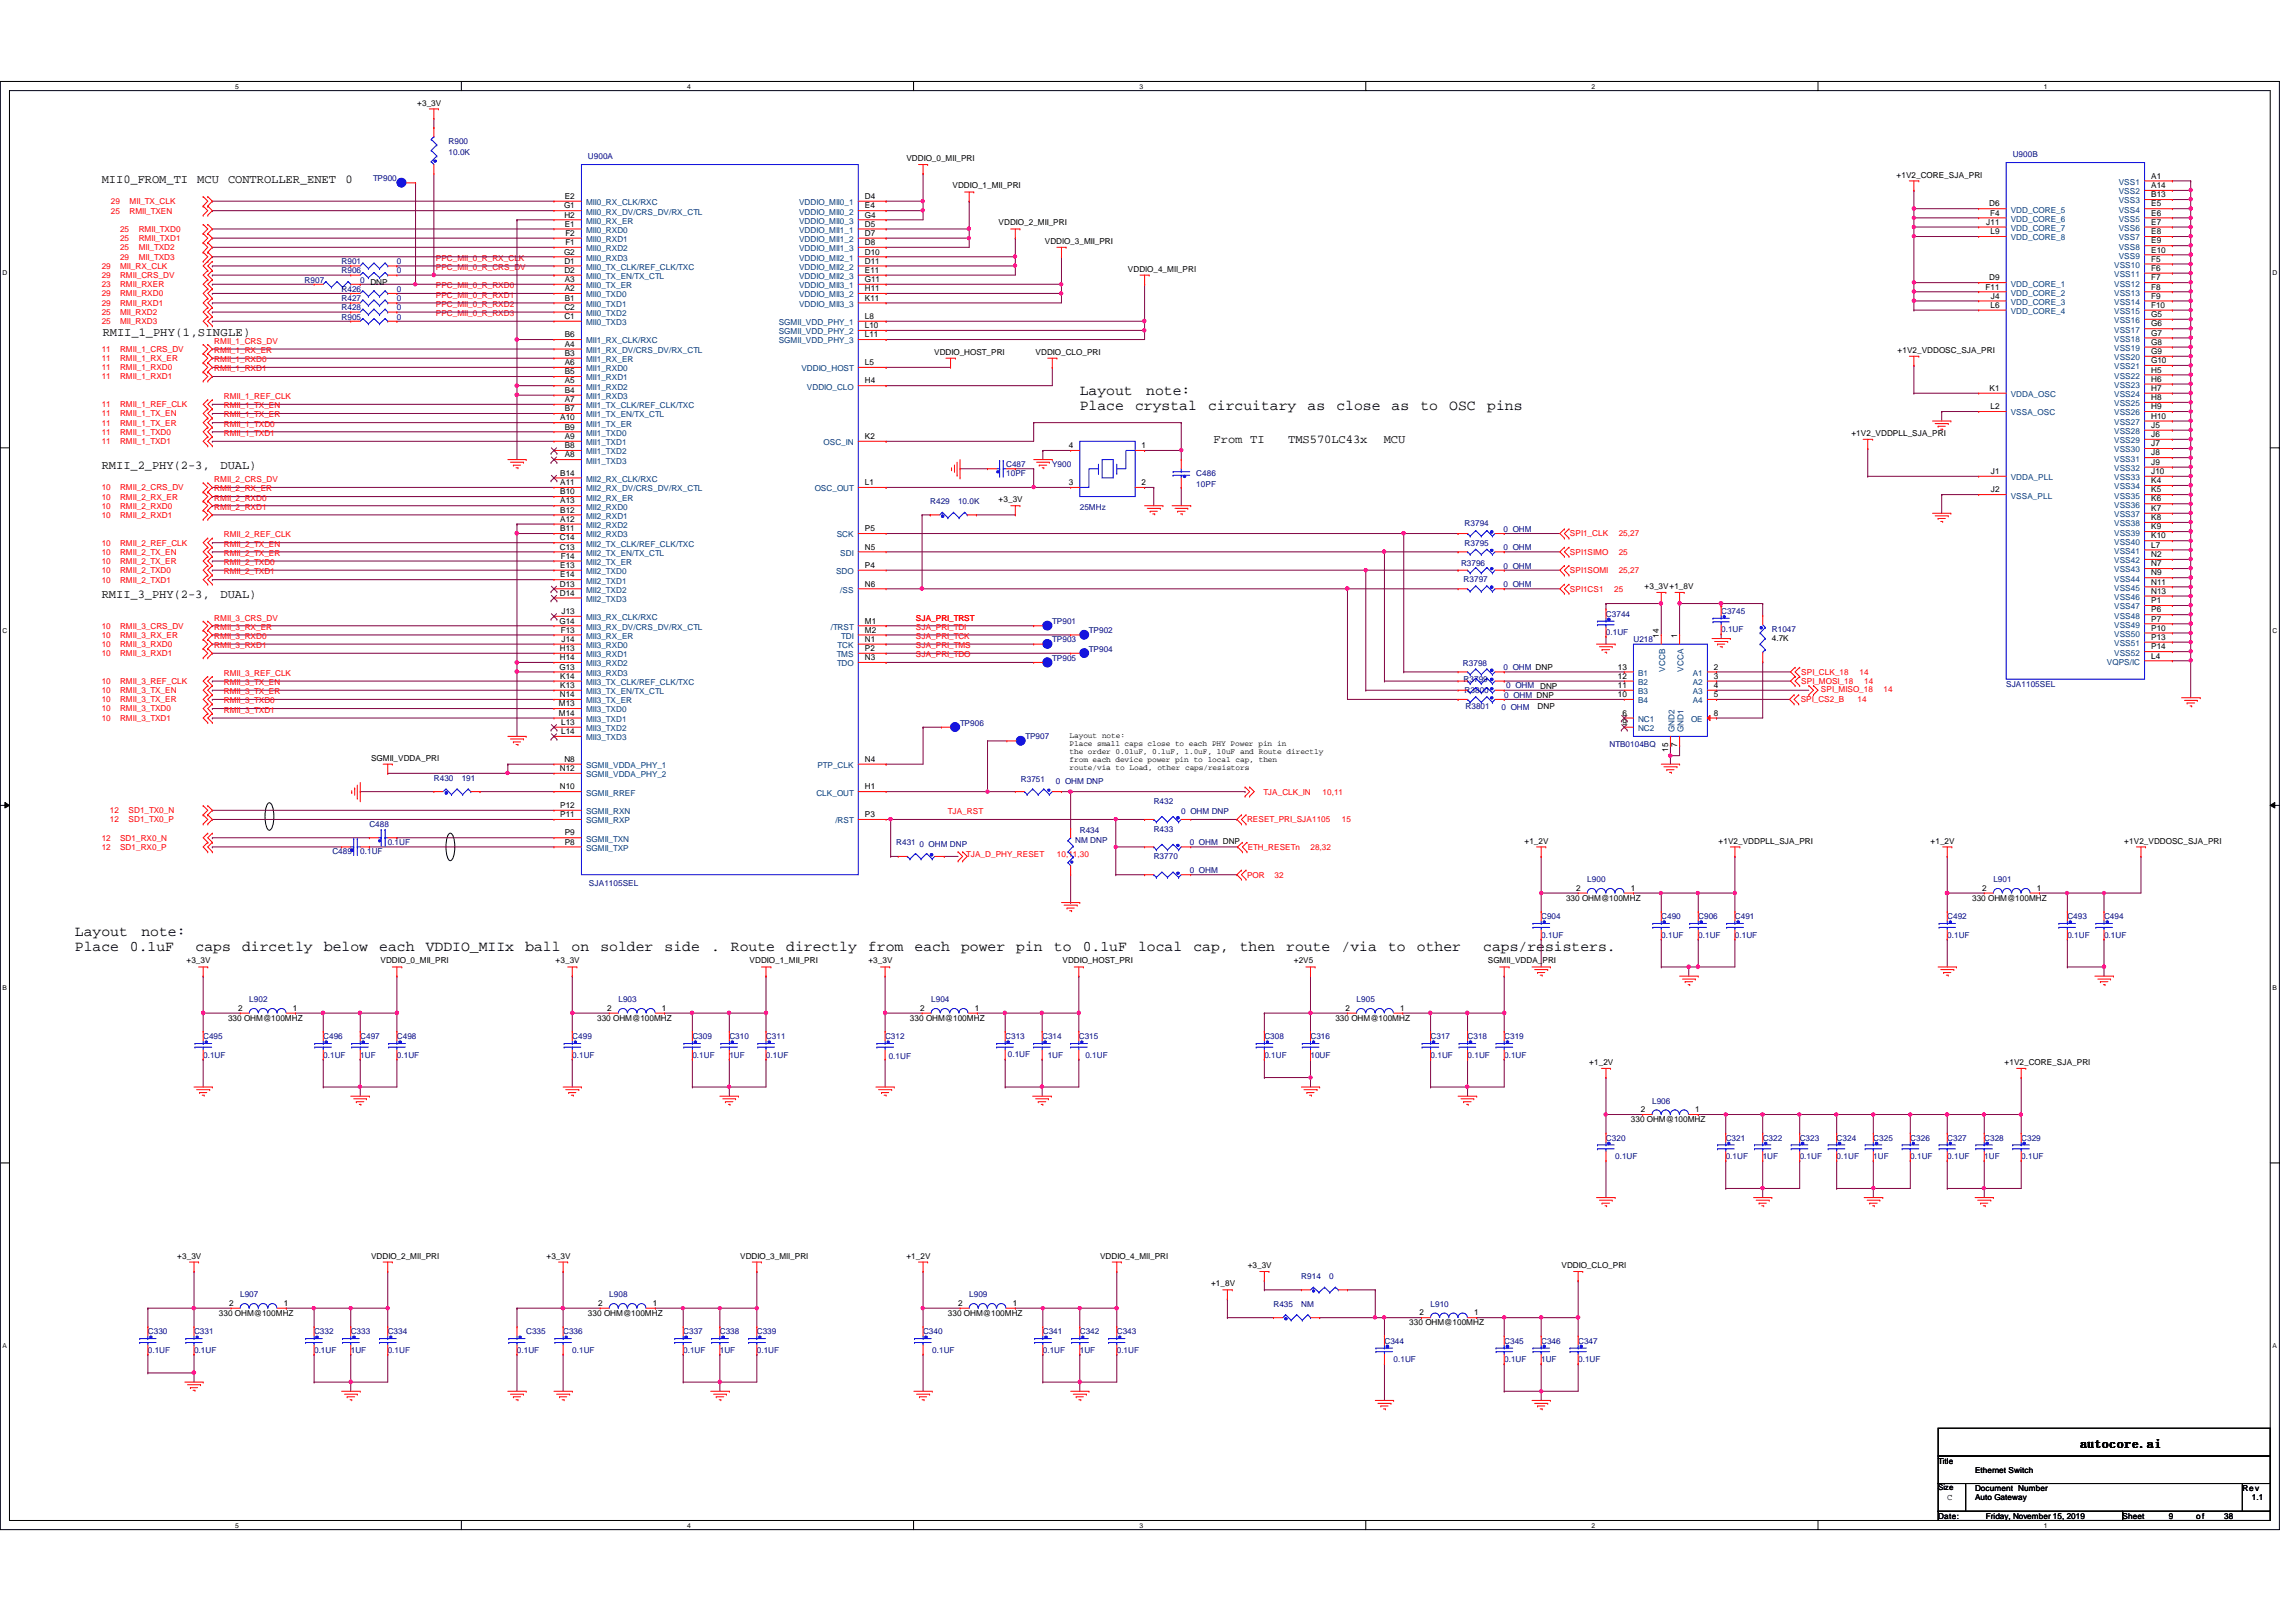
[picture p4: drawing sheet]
<svg xmlns="http://www.w3.org/2000/svg" width="297mm" height="210mm" viewBox="0 0 297 210" stroke-linecap="round" stroke-linejoin="round" font-family="sans-serif">
<defs><g id="words">
<g font-size="1.9">
<text x="139.7" y="51.2">Layout</text>
<text x="139.7" y="53.1">Place</text>
<text x="146.9" y="53.1">crystal</text>
<text x="148.3" y="51.2">note:</text>
<text x="156.3" y="53.1">circuitary</text>
<text x="169.2" y="53.1">as</text>
<text x="172.9" y="53.1">close</text>
<text x="180" y="53.1">as</text>
<text x="183.8" y="53.1">to</text>
<text x="187.5" y="53.1">OSC</text>
<text x="192.4" y="53.1">pins</text>
<text x="9.7" y="121.1">Layout</text>
<text x="9.7" y="123">Place</text>
<text x="16.8" y="123">0.1uF</text>
<text x="18.3" y="121.1">note:</text>
<text x="25.3" y="123">caps</text>
<text x="31.3" y="123">dircetly</text>
<text x="41.9" y="123">below</text>
<text x="49.1" y="123">each</text>
<text x="55.1" y="123">VDDIO_MIIx</text>
<text x="67.9" y="123">ball</text>
<text x="74" y="123">on</text>
<text x="77.7" y="123">solder</text>
<text x="86" y="123">side</text>
<text x="92" y="123">.</text>
<text x="94.6" y="123">Route</text>
<text x="101.7" y="123">directly</text>
<text x="112.3" y="123">from</text>
<text x="118.3" y="123">each</text>
<text x="124.3" y="123">power</text>
<text x="131.5" y="123">pin</text>
<text x="136.4" y="123">to</text>
<text x="140.1" y="123">0.1uF</text>
<text x="147.2" y="123">local</text>
<text x="154.4" y="123">cap,</text>
<text x="160.4" y="123">then</text>
<text x="166.4" y="123">route</text>
<text x="173.6" y="123">/via</text>
<text x="179.6" y="123">to</text>
<text x="183.3" y="123">other</text>
<text x="191.9" y="123">caps/resisters.</text>
</g>
<text font-size="1.7" x="269.2" y="187.3">autocore.ai</text>
<g font-size="1.6">
<text x="13.2" y="23.7">MII0_FROM_TI</text>
<text x="25.5" y="23.7">MCU</text>
<text x="29.5" y="23.7">CONTROLLER_ENET</text>
<text x="44.7" y="23.7">0</text>
<text x="13.3" y="43.5">RMII_1_PHY(1,SINGLE)</text>
<text x="157" y="57.4">From TI</text>
<text x="166.7" y="57.4">TMS570LC43x</text>
<text x="179" y="57.4">MCU</text>
<text x="13.2" y="60.7">RMII_2_PHY(2-3,</text>
<text x="28.5" y="60.7">DUAL)</text>
<text x="13.2" y="77.4">RMII_3_PHY(2-3,</text>
<text x="28.5" y="77.4">DUAL)</text>
</g>
<g font-size="1.1">
<text x="54" y="13.7">+3_3V</text>
<text x="117.3" y="20.8">VDDIO_0_MII_PRI</text>
<text x="245.4" y="23.1">+1V2_CORE_SJA_PRI</text>
<text x="278.3" y="23.1">A1</text>
<text x="73" y="27">G1</text>
<text x="73" y="28.2">H2</text>
<text x="73.1" y="25.7">E2</text>
<text x="73.1" y="29.3">E1</text>
<text x="111.9" y="25.7">D4</text>
<text x="111.9" y="27">E4</text>
<text x="111.9" y="28.2">G4</text>
<text x="111.9" y="29.3">D5</text>
<text x="123.2" y="24.4">VDDIO_1_MII_PRI</text>
<text x="129.2" y="29.2">VDDIO_2_MII_PRI</text>
<text x="257" y="29.1">J11</text>
<text x="257.3" y="26.7">D6</text>
<text x="257.5" y="27.9">F4</text>
<text x="278.3" y="24.3">A14</text>
<text x="278.3" y="25.5">B13</text>
<text x="278.3" y="26.7">E5</text>
<text x="278.3" y="27.9">E6</text>
<text x="278.3" y="29.1">E7</text>
<text x="73" y="32.9">G2</text>
<text x="73" y="34.1">D1</text>
<text x="73" y="35.3">D2</text>
<text x="73.1" y="30.5">F2</text>
<text x="73.1" y="31.7">F1</text>
<text x="111.9" y="30.5">D7</text>
<text x="111.9" y="31.7">D8</text>
<text x="111.9" y="32.9">D10</text>
<text x="111.9" y="34.1">D11</text>
<text x="111.9" y="35.3">E11</text>
<text x="135.2" y="31.6">VDDIO_3_MII_PRI</text>
<text x="145.9" y="35.1">VDDIO_4_MII_PRI</text>
<text x="257.5" y="30.3">L9</text>
<text x="278.3" y="30.3">E8</text>
<text x="278.3" y="31.5">E9</text>
<text x="278.3" y="32.7">E10</text>
<text x="278.3" y="33.9">F5</text>
<text x="278.3" y="35.1">F6</text>
<text x="73" y="40.1">C2</text>
<text x="73" y="41.3">C1</text>
<text x="73.1" y="36.5">A3</text>
<text x="73.1" y="37.7">A2</text>
<text x="73.1" y="38.9">B1</text>
<text x="111.9" y="41.3">L8</text>
<text x="111.9" y="36.5">G11</text>
<text x="111.9" y="37.7">H11</text>
<text x="111.9" y="38.9">K11</text>
<text x="256.9" y="37.5">F11</text>
<text x="257.3" y="36.3">D9</text>
<text x="257.5" y="39.8">L6</text>
<text x="257.6" y="38.7">J4</text>
<text x="278.3" y="36.3">F7</text>
<text x="278.3" y="37.5">F8</text>
<text x="278.3" y="38.7">F9</text>
<text x="278.3" y="39.8">F10</text>
<text x="278.3" y="41">G5</text>
<text x="73.1" y="43.6">B6</text>
<text x="73.1" y="44.9">A4</text>
<text x="73.1" y="46.1">B3</text>
<text x="73.1" y="47.2">A6</text>
<text x="111.9" y="43.6">L11</text>
<text x="111.9" y="42.5">L10</text>
<text x="111.9" y="47.2">L5</text>
<text x="120.9" y="45.9">VDDIO_HOST_PRI</text>
<text x="134" y="45.9">VDDIO_CLO_PRI</text>
<text x="245.5" y="45.6">+1V2_VDDOSC_SJA_PRI</text>
<text x="278.3" y="42.2">G6</text>
<text x="278.3" y="43.4">G7</text>
<text x="278.3" y="44.6">G8</text>
<text x="278.3" y="45.8">G9</text>
<text x="278.3" y="47">G10</text>
<text x="73.1" y="48.4">B5</text>
<text x="73.1" y="49.6">A5</text>
<text x="73.1" y="50.8">B4</text>
<text x="73.1" y="52">A7</text>
<text x="73.1" y="53.2">B7</text>
<text x="111.9" y="49.6">H4</text>
<text x="257.4" y="50.6">K1</text>
<text x="257.5" y="53">L2</text>
<text x="278.3" y="48.2">H5</text>
<text x="278.3" y="49.4">H6</text>
<text x="278.3" y="50.6">H7</text>
<text x="278.3" y="51.8">H8</text>
<text x="278.3" y="53">H9</text>
<text x="72.5" y="54.4">A10</text>
<text x="73.1" y="55.6">B9</text>
<text x="73.1" y="56.8">A9</text>
<text x="73.1" y="58">B8</text>
<text x="73.1" y="59.2">A8</text>
<text x="111.9" y="56.8">K2</text>
<text x="138.3" y="58">4</text>
<text x="147.7" y="58">1</text>
<text x="239.5" y="56.4">+1V2_VDDPLL_SJA_PRI</text>
<text x="278.3" y="54.2">H10</text>
<text x="278.3" y="55.4">J5</text>
<text x="278.3" y="56.6">J6</text>
<text x="278.3" y="57.7">J7</text>
<text x="278.3" y="58.9">J8</text>
<text x="72.5" y="61.6">B14</text>
<text x="72.5" y="62.8">A11</text>
<text x="72.5" y="64">B10</text>
<text x="72.5" y="65.2">A13</text>
<text x="111.9" y="62.8">L1</text>
<text x="129.2" y="65">+3_3V</text>
<text x="138.3" y="62.8">3</text>
<text x="147.7" y="62.8">2</text>
<text x="257.6" y="61.3">J1</text>
<text x="257.6" y="63.7">J2</text>
<text x="278.3" y="60.2">J9</text>
<text x="278.3" y="61.3">J10</text>
<text x="278.3" y="62.5">K4</text>
<text x="278.3" y="63.7">K5</text>
<text x="278.3" y="64.9">K6</text>
<text x="72.4" y="69.9">C14</text>
<text x="72.4" y="71.1">C13</text>
<text x="72.5" y="66.3">B12</text>
<text x="72.5" y="67.5">A12</text>
<text x="72.5" y="68.7">B11</text>
<text x="111.9" y="68.7">P5</text>
<text x="111.9" y="71.1">N5</text>
<text x="278.3" y="66.1">K7</text>
<text x="278.3" y="67.3">K8</text>
<text x="278.3" y="68.5">K9</text>
<text x="278.3" y="69.7">K10</text>
<text x="278.3" y="70.9">L7</text>
<text x="72.4" y="75.9">D13</text>
<text x="72.4" y="77.1">D14</text>
<text x="72.5" y="73.5">E13</text>
<text x="72.5" y="74.7">E14</text>
<text x="72.6" y="72.3">F14</text>
<text x="111.9" y="73.5">P4</text>
<text x="111.9" y="75.9">N6</text>
<text x="212.8" y="76.2">+3_3V+1_8V</text>
<text x="278.3" y="72.1">N2</text>
<text x="278.3" y="73.3">N7</text>
<text x="278.3" y="74.5">N9</text>
<text x="278.3" y="75.6">N11</text>
<text x="278.3" y="76.8">N13</text>
<text x="72.4" y="80.7">G14</text>
<text x="72.6" y="81.9">F13</text>
<text x="72.6" y="79.5">J13</text>
<text x="72.6" y="83.1">J14</text>
<text x="111.9" y="80.7">M1</text>
<text x="111.9" y="81.9">M2</text>
<text x="111.9" y="83.1">N1</text>
<text x="214.6" y="82.5" transform="rotate(-90 214.6 82.5)">14</text>
<text x="217" y="82.5" transform="rotate(-90 217 82.5)">1</text>
<text x="229.2" y="83">4.7K</text>
<text x="278.3" y="78.1">P1</text>
<text x="278.3" y="79.2">P6</text>
<text x="278.3" y="80.4">P7</text>
<text x="278.3" y="81.6">P10</text>
<text x="278.3" y="82.8">P13</text>
<text x="72.4" y="86.7">G13</text>
<text x="72.4" y="84.2">H13</text>
<text x="72.4" y="85.4">H14</text>
<text x="72.5" y="87.8">K14</text>
<text x="72.5" y="89">K13</text>
<text x="111.9" y="84.2">P2</text>
<text x="111.9" y="85.4">N3</text>
<text x="199.3" y="89.1">DNP</text>
<text x="209.3" y="87.8">12</text>
<text x="209.3" y="86.7">13</text>
<text x="209.3" y="89">11</text>
<text x="221.7" y="86.7">2</text>
<text x="221.7" y="87.8">3</text>
<text x="221.7" y="89">4</text>
<text x="278.3" y="85.2">L4</text>
<text x="278.3" y="84">P14</text>
<text x="72.3" y="91.4">M13</text>
<text x="72.3" y="92.6">M14</text>
<text x="72.4" y="90.2">N14</text>
<text x="72.6" y="93.8">L13</text>
<text x="72.6" y="95">L14</text>
<text x="198.9" y="91.7">DNP</text>
<text x="209.3" y="90.2">10</text>
<text x="209.9" y="93.8">9</text>
<text x="209.9" y="92.6">6</text>
<text x="221.7" y="92.6">8</text>
<text x="221.7" y="90.2">5</text>
<text x="48" y="98.4">SGMII_VDDA_PRI</text>
<text x="72.4" y="99.8">N12</text>
<text x="73" y="98.6">N8</text>
<text x="111.9" y="98.6">N4</text>
<text x="215.8" y="97.3" transform="rotate(-90 215.8 97.3)">15</text>
<text x="217" y="96.7" transform="rotate(-90 217 96.7)">7</text>
<text x="72.4" y="102.2">N10</text>
<text x="72.5" y="104.6">P12</text>
<text x="72.5" y="105.7">P11</text>
<text x="111.9" y="105.7">P3</text>
<text x="111.9" y="102.2">H1</text>
<text x="73.1" y="108.1">P9</text>
<text x="73.1" y="109.3">P8</text>
<text x="197.2" y="109.2">+1_2V</text>
<text x="222.3" y="109.2">+1V2_VDDPLL_SJA_PRI</text>
<text x="249.8" y="109.2">+1_2V</text>
<text x="274.8" y="109.2">+1V2_VDDOSC_SJA_PRI</text>
<text x="202.6" y="116.5">330 OHM@100MHZ</text>
<text x="203.9" y="115.3">2</text>
<text x="211" y="115.3">1</text>
<text x="255.1" y="116.5">330 OHM@100MHZ</text>
<text x="256.5" y="115.3">2</text>
<text x="263.5" y="115.3">1</text>
<text x="24.1" y="124.7">+3_3V</text>
<text x="49.2" y="124.7">VDDIO_0_MII_PRI</text>
<text x="71.9" y="124.7">+3_3V</text>
<text x="97" y="124.7">VDDIO_1_MII_PRI</text>
<text x="112.3" y="124.7">+3_3V</text>
<text x="137.5" y="124.7">VDDIO_HOST_PRI</text>
<text x="167.4" y="124.7">+2V5</text>
<text x="192.5" y="124.7">SGMII_VDDA_PRI</text>
<text x="30.8" y="130.8">2</text>
<text x="37.9" y="130.8">1</text>
<text x="78.6" y="130.8">2</text>
<text x="85.6" y="130.8">1</text>
<text x="119" y="130.8">2</text>
<text x="126.1" y="130.8">1</text>
<text x="174.1" y="130.8">2</text>
<text x="181.1" y="130.8">1</text>
<text x="29.5" y="132.1">330 OHM@100MHZ</text>
<text x="77.3" y="132.1">330 OHM@100MHZ</text>
<text x="117.7" y="132.1">330 OHM@100MHZ</text>
<text x="172.8" y="132.1">330 OHM@100MHZ</text>
<text x="205.6" y="137.8">+1_2V</text>
<text x="259.3" y="137.8">+1V2_CORE_SJA_PRI</text>
<text x="212.3" y="143.9">2</text>
<text x="219.3" y="143.9">1</text>
<text x="211" y="145.2">330 OHM@100MHZ</text>
<text x="22.9" y="162.9">+3_3V</text>
<text x="48" y="162.9">VDDIO_2_MII_PRI</text>
<text x="70.7" y="162.9">+3_3V</text>
<text x="95.8" y="162.9">VDDIO_3_MII_PRI</text>
<text x="117.3" y="162.9">+1_2V</text>
<text x="142.3" y="162.9">VDDIO_4_MII_PRI</text>
<text x="156.7" y="166.5">+1_8V</text>
<text x="161.4" y="164.1">+3_3V</text>
<text x="202" y="164.1">VDDIO_CLO_PRI</text>
<text x="28.3" y="170.3">330 OHM@100MHZ</text>
<text x="29.6" y="169">2</text>
<text x="36.7" y="169">1</text>
<text x="76.1" y="170.3">330 OHM@100MHZ</text>
<text x="77.4" y="169">2</text>
<text x="84.5" y="169">1</text>
<text x="122.6" y="170.3">330 OHM@100MHZ</text>
<text x="123.9" y="169">2</text>
<text x="131" y="169">1</text>
<text x="182.3" y="171.5">330 OHM@100MHZ</text>
<text x="183.6" y="170.2">2</text>
<text x="190.7" y="170.2">1</text>
<text x="250.7" y="189.4">Title</text>
<text x="255.5" y="190.6">Ethernet Switch</text>
<text x="250.7" y="196.6">Date:</text>
<text x="251.9" y="194.1">C</text>
<text x="255.5" y="193">Document Number</text>
<text x="255.5" y="194.1">Auto Gateway</text>
<text x="256.9" y="196.6">Friday, November 15, 2019</text>
<text x="274.6" y="196.6">Sheet</text>
<text x="280.6" y="196.6">9</text>
<text x="284.1" y="196.6">of</text>
<text x="287.7" y="196.6">38</text>
<text x="290.1" y="193">Rev</text>
<text x="291.3" y="194.1">1.1</text>
</g>
<g font-size="1.1" fill="#000080">
<text x="48.3" y="23.5">TP900</text>
<text x="58" y="18.7">R900</text>
<text x="58" y="20.1">10.0K</text>
<text x="76.1" y="20.6">U900A</text>
<text x="260.4" y="20.3">U900B</text>
<text x="44.2" y="34.2">R901</text>
<text x="44.2" y="35.4">R906</text>
<text x="51.3" y="34.2">0</text>
<text x="51.3" y="35.4">0</text>
<text x="39.4" y="36.6">R907</text>
<text x="44.2" y="41.4">R905</text>
<text x="44.2" y="38.9">R427</text>
<text x="44.2" y="40.2">R428</text>
<text x="44.2" y="37.8">R426</text>
<text x="46.6" y="36.6">0 DNP</text>
<text x="51.3" y="41.4">0</text>
<text x="51.3" y="38.9">0</text>
<text x="51.3" y="40.2">0</text>
<text x="51.3" y="37.8">0</text>
<text x="120.4" y="65.2">R429</text>
<text x="123.9" y="65.2">10.0K</text>
<text x="130.2" y="60.5">C487</text>
<text x="130.2" y="61.6">10PF</text>
<text x="136.1" y="60.5">Y900</text>
<text x="139.7" y="66">25MHz</text>
<text x="154.8" y="61.6">C486</text>
<text x="154.8" y="63.1">10PF</text>
<text x="189.5" y="70.6">R3795</text>
<text x="189.5" y="68.1">R3794</text>
<text x="194.5" y="71.2">0 OHM</text>
<text x="194.5" y="68.8">0 OHM</text>
<text x="189" y="73.2">R3796</text>
<text x="189.4" y="75.3">R3797</text>
<text x="194.5" y="76">0 OHM</text>
<text x="194.5" y="73.6">0 OHM</text>
<text x="136.1" y="83.1">TP903</text>
<text x="136.1" y="80.7">TP901</text>
<text x="140.9" y="82">TP902</text>
<text x="207.8" y="79.8">C3744</text>
<text x="207.8" y="82.2">0.1UF</text>
<text x="211.3" y="83.1">U218</text>
<text x="222.7" y="79.4">C3745</text>
<text x="222.7" y="81.8">0.1UF</text>
<text x="229.2" y="81.8">R1047</text>
<text x="136.1" y="85.5">TP905</text>
<text x="140.9" y="84.3">TP904</text>
<text x="189.3" y="86.2">R3798</text>
<text x="189.4" y="88.3">R3799</text>
<text x="189.5" y="89.7">R3800</text>
<text x="194.5" y="86.7">0 OHM DNP</text>
<text x="194.9" y="89">0 OHM</text>
<text x="259.5" y="88.9">SJA1105SEL</text>
<text x="124.2" y="93.9">TP906</text>
<text x="132.7" y="95.7">TP907</text>
<text x="189.6" y="91.7">R3801</text>
<text x="194.3" y="91.9">0 OHM</text>
<text x="194.6" y="90.3">0 OHM DNP</text>
<text x="56.1" y="101">R430</text>
<text x="59.7" y="101">191</text>
<text x="132.1" y="101.3">R3751</text>
<text x="136.6" y="101.5">0 OHM DNP</text>
<text x="208.2" y="96.6">NTB0104BQ</text>
<text x="47.8" y="107">C488</text>
<text x="139.7" y="107.7">R434</text>
<text x="149.3" y="107.6">R433</text>
<text x="149.3" y="104">R432</text>
<text x="152.8" y="105.3">0 OHM DNP</text>
<text x="43" y="110.6">C489</text>
<text x="46.6" y="110.6">0.1UF</text>
<text x="50.2" y="109.4">0.1UF</text>
<text x="115.9" y="109.4">R431</text>
<text x="119" y="109.6">0 OHM DNP</text>
<text x="139.1" y="109.1">NM DNP</text>
<text x="149.3" y="111.2">R3770</text>
<text x="153.9" y="109.4">0 OHM DNP</text>
<text x="153.9" y="113">0 OHM</text>
<text x="76.2" y="114.6">SJA1105SEL</text>
<text x="199.4" y="119">C904</text>
<text x="205.4" y="114.2">L900</text>
<text x="214.9" y="119">C490</text>
<text x="219.7" y="119">C906</text>
<text x="224.4" y="119">C491</text>
<text x="251.9" y="119">C492</text>
<text x="257.9" y="114.2">L901</text>
<text x="267.5" y="119">C493</text>
<text x="272.2" y="119">C494</text>
<text x="199.4" y="121.3">0.1UF</text>
<text x="214.9" y="121.3">0.1UF</text>
<text x="219.7" y="121.3">0.1UF</text>
<text x="224.4" y="121.3">0.1UF</text>
<text x="251.9" y="121.3">0.1UF</text>
<text x="267.5" y="121.3">0.1UF</text>
<text x="272.2" y="121.3">0.1UF</text>
<text x="32.3" y="129.7">L902</text>
<text x="80" y="129.7">L903</text>
<text x="120.5" y="129.7">L904</text>
<text x="175.5" y="129.7">L905</text>
<text x="26.3" y="134.5">C495</text>
<text x="26.3" y="136.9">0.1UF</text>
<text x="41.8" y="134.5">C496</text>
<text x="41.8" y="136.9">0.1UF</text>
<text x="46.6" y="134.5">C497</text>
<text x="46.6" y="136.9">1UF</text>
<text x="51.3" y="134.5">C498</text>
<text x="51.3" y="136.9">0.1UF</text>
<text x="74" y="134.5">C499</text>
<text x="74" y="136.9">0.1UF</text>
<text x="89.6" y="134.5">C309</text>
<text x="89.6" y="136.9">0.1UF</text>
<text x="94.4" y="134.5">C310</text>
<text x="94.4" y="136.9">1UF</text>
<text x="99.1" y="134.5">C311</text>
<text x="99.1" y="136.9">0.1UF</text>
<text x="114.5" y="134.5">C312</text>
<text x="115" y="137">0.1UF</text>
<text x="130" y="134.5">C313</text>
<text x="130.4" y="136.7">0.1UF</text>
<text x="134.8" y="134.5">C314</text>
<text x="135.5" y="136.9">1UF</text>
<text x="139.6" y="134.5">C315</text>
<text x="140.4" y="136.9">0.1UF</text>
<text x="163.6" y="134.5">C308</text>
<text x="163.6" y="136.9">0.1UF</text>
<text x="169.5" y="134.5">C316</text>
<text x="169.5" y="136.9">10UF</text>
<text x="185.1" y="134.5">C317</text>
<text x="185.1" y="136.9">0.1UF</text>
<text x="189.9" y="134.5">C318</text>
<text x="189.9" y="136.9">0.1UF</text>
<text x="194.6" y="134.5">C319</text>
<text x="194.6" y="136.9">0.1UF</text>
<text x="213.7" y="142.8">L906</text>
<text x="207.8" y="147.6">C320</text>
<text x="209" y="150">0.1UF</text>
<text x="223.3" y="147.6">C321</text>
<text x="223.3" y="150">0.1UF</text>
<text x="228" y="147.6">C322</text>
<text x="228" y="150">1UF</text>
<text x="232.8" y="147.6">C323</text>
<text x="232.8" y="150">0.1UF</text>
<text x="237.6" y="147.6">C324</text>
<text x="237.6" y="150">0.1UF</text>
<text x="242.4" y="147.6">C325</text>
<text x="242.4" y="150">1UF</text>
<text x="247.1" y="147.6">C326</text>
<text x="247.1" y="150">0.1UF</text>
<text x="251.9" y="147.6">C327</text>
<text x="251.9" y="150">0.1UF</text>
<text x="256.7" y="147.6">C328</text>
<text x="256.7" y="150">1UF</text>
<text x="261.5" y="147.6">C329</text>
<text x="261.5" y="150">0.1UF</text>
<text x="31.1" y="167.9">L907</text>
<text x="78.8" y="167.9">L908</text>
<text x="125.4" y="167.9">L909</text>
<text x="168.4" y="165.5">R914</text>
<text x="172" y="165.5">0</text>
<text x="19.1" y="172.7">C330</text>
<text x="25.1" y="172.7">C331</text>
<text x="40.6" y="172.7">C332</text>
<text x="45.4" y="172.7">C333</text>
<text x="50.2" y="172.7">C334</text>
<text x="68.1" y="172.7">C335</text>
<text x="72.9" y="172.7">C336</text>
<text x="88.4" y="172.7">C337</text>
<text x="93.1" y="172.7">C338</text>
<text x="97.9" y="172.7">C339</text>
<text x="119.4" y="172.7">C340</text>
<text x="134.9" y="172.7">C341</text>
<text x="139.7" y="172.7">C342</text>
<text x="144.5" y="172.7">C343</text>
<text x="164.8" y="169.1">R435</text>
<text x="168.4" y="169.1">NM</text>
<text x="179.1" y="173.9">C344</text>
<text x="185.1" y="169.1">L910</text>
<text x="194.6" y="173.9">C345</text>
<text x="199.4" y="173.9">C346</text>
<text x="204.2" y="173.9">C347</text>
<text x="19.1" y="175">0.1UF</text>
<text x="25.1" y="175">0.1UF</text>
<text x="40.6" y="175">0.1UF</text>
<text x="45.4" y="175">1UF</text>
<text x="50.2" y="175">0.1UF</text>
<text x="66.9" y="175">0.1UF</text>
<text x="74" y="175">0.1UF</text>
<text x="88.4" y="175">0.1UF</text>
<text x="93.1" y="175">1UF</text>
<text x="97.9" y="175">0.1UF</text>
<text x="120.6" y="175">0.1UF</text>
<text x="134.9" y="175">0.1UF</text>
<text x="139.7" y="175">1UF</text>
<text x="144.5" y="175">0.1UF</text>
<text x="180.3" y="176.2">0.1UF</text>
<text x="194.6" y="176.2">0.1UF</text>
<text x="199.4" y="176.2">1UF</text>
<text x="204.2" y="176.2">0.1UF</text>
</g>
<g font-size="1.1" fill="#004080">
<text x="274.1" y="23.9">VSS1</text>
<text x="75.8" y="26.5">MII0_RX_CLK/RXC</text>
<text x="75.8" y="27.8">MII0_RX_DV/CRS_DV/RX_CTL</text>
<text x="75.8" y="29">MII0_RX_ER</text>
<text x="103.4" y="26.5">VDDIO_MII0_1</text>
<text x="103.4" y="27.8">VDDIO_MII0_2</text>
<text x="103.4" y="29">VDDIO_MII0_3</text>
<text x="260.1" y="27.5">VDD_CORE_5</text>
<text x="260.1" y="28.7">VDD_CORE_6</text>
<text x="260.1" y="29.9">VDD_CORE_7</text>
<text x="274.1" y="25.1">VSS2</text>
<text x="274.1" y="26.3">VSS3</text>
<text x="274.1" y="27.5">VSS4</text>
<text x="274.1" y="28.7">VSS5</text>
<text x="274.1" y="29.9">VSS6</text>
<text x="75.8" y="30.1">MII0_RXD0</text>
<text x="75.8" y="31.3">MII0_RXD1</text>
<text x="75.8" y="32.5">MII0_RXD2</text>
<text x="75.8" y="33.7">MII0_RXD3</text>
<text x="75.8" y="34.9">MII0_TX_CLK/REF_CLK/TXC</text>
<text x="103.4" y="30.1">VDDIO_MII1_1</text>
<text x="103.4" y="31.3">VDDIO_MII1_2</text>
<text x="103.4" y="32.5">VDDIO_MII1_3</text>
<text x="103.4" y="33.7">VDDIO_MII2_1</text>
<text x="103.4" y="34.9">VDDIO_MII2_2</text>
<text x="260.1" y="31.1">VDD_CORE_8</text>
<text x="273.5" y="34.7">VSS10</text>
<text x="273.5" y="35.9">VSS11</text>
<text x="274.1" y="31.1">VSS7</text>
<text x="274.1" y="32.3">VSS8</text>
<text x="274.1" y="33.5">VSS9</text>
<text x="75.8" y="36.1">MII0_TX_EN/TX_CTL</text>
<text x="75.8" y="37.3">MII0_TX_ER</text>
<text x="75.8" y="38.5">MII0_TXD0</text>
<text x="75.8" y="39.7">MII0_TXD1</text>
<text x="75.8" y="40.9">MII0_TXD2</text>
<text x="103.4" y="36.1">VDDIO_MII2_3</text>
<text x="103.4" y="37.3">VDDIO_MII3_1</text>
<text x="103.4" y="38.5">VDDIO_MII3_2</text>
<text x="103.4" y="39.7">VDDIO_MII3_3</text>
<text x="260.1" y="37.1">VDD_CORE_1</text>
<text x="260.1" y="38.3">VDD_CORE_2</text>
<text x="260.1" y="39.5">VDD_CORE_3</text>
<text x="260.1" y="40.6">VDD_CORE_4</text>
<text x="273.5" y="37.1">VSS12</text>
<text x="273.5" y="38.3">VSS13</text>
<text x="273.5" y="39.5">VSS14</text>
<text x="273.5" y="40.6">VSS15</text>
<text x="273.5" y="41.8">VSS16</text>
<text x="75.8" y="42.1">MII0_TXD3</text>
<text x="75.8" y="44.4">MII1_RX_CLK/RXC</text>
<text x="75.8" y="45.7">MII1_RX_DV/CRS_DV/RX_CTL</text>
<text x="75.8" y="46.9">MII1_RX_ER</text>
<text x="100.8" y="44.4">SGMII_VDD_PHY_3</text>
<text x="100.8" y="42.1">SGMII_VDD_PHY_1</text>
<text x="100.8" y="43.3">SGMII_VDD_PHY_2</text>
<text x="273.5" y="43.1">VSS17</text>
<text x="273.5" y="44.2">VSS18</text>
<text x="273.5" y="45.4">VSS19</text>
<text x="273.5" y="46.6">VSS20</text>
<text x="273.5" y="47.8">VSS21</text>
<text x="75.8" y="48">MII1_RXD0</text>
<text x="75.8" y="49.2">MII1_RXD1</text>
<text x="75.8" y="50.4">MII1_RXD2</text>
<text x="75.8" y="51.6">MII1_RXD3</text>
<text x="75.8" y="52.8">MII1_TX_CLK/REF_CLK/TXC</text>
<text x="103.7" y="48">VDDIO_HOST</text>
<text x="104.4" y="50.4">VDDIO_CLO</text>
<text x="260.1" y="53.8">VSSA_OSC</text>
<text x="260.1" y="51.4">VDDA_OSC</text>
<text x="273.5" y="49">VSS22</text>
<text x="273.5" y="50.2">VSS23</text>
<text x="273.5" y="51.4">VSS24</text>
<text x="273.5" y="52.6">VSS25</text>
<text x="273.5" y="53.8">VSS26</text>
<text x="75.8" y="54">MII1_TX_EN/TX_CTL</text>
<text x="75.8" y="55.2">MII1_TX_ER</text>
<text x="75.8" y="56.4">MII1_TXD0</text>
<text x="75.8" y="57.6">MII1_TXD1</text>
<text x="75.8" y="58.8">MII1_TXD2</text>
<text x="75.8" y="60">MII1_TXD3</text>
<text x="106.5" y="57.6">OSC_IN</text>
<text x="273.5" y="55">VSS27</text>
<text x="273.5" y="56.2">VSS28</text>
<text x="273.5" y="57.4">VSS29</text>
<text x="273.5" y="58.5">VSS30</text>
<text x="273.5" y="59.7">VSS31</text>
<text x="75.8" y="62.4">MII2_RX_CLK/RXC</text>
<text x="75.8" y="63.6">MII2_RX_DV/CRS_DV/RX_CTL</text>
<text x="75.8" y="64.8">MII2_RX_ER</text>
<text x="75.8" y="66">MII2_RXD0</text>
<text x="105.4" y="63.6">OSC_OUT</text>
<text x="260.1" y="62.1">VDDA_PLL</text>
<text x="260.1" y="64.5">VSSA_PLL</text>
<text x="273.5" y="61">VSS32</text>
<text x="273.5" y="62.1">VSS33</text>
<text x="273.5" y="63.3">VSS34</text>
<text x="273.5" y="64.5">VSS35</text>
<text x="273.5" y="65.7">VSS36</text>
<text x="75.8" y="67.1">MII2_RXD1</text>
<text x="75.8" y="68.3">MII2_RXD2</text>
<text x="75.8" y="69.6">MII2_RXD3</text>
<text x="75.8" y="70.7">MII2_TX_CLK/REF_CLK/TXC</text>
<text x="75.8" y="71.9">MII2_TX_EN/TX_CTL</text>
<text x="108.2" y="69.6">SCK</text>
<text x="108.7" y="71.9">SDI</text>
<text x="273.5" y="66.9">VSS37</text>
<text x="273.5" y="68.1">VSS38</text>
<text x="273.5" y="69.3">VSS39</text>
<text x="273.5" y="70.5">VSS40</text>
<text x="273.5" y="71.7">VSS41</text>
<text x="75.8" y="73.1">MII2_TX_ER</text>
<text x="75.8" y="74.3">MII2_TXD0</text>
<text x="75.8" y="75.5">MII2_TXD1</text>
<text x="75.8" y="76.7">MII2_TXD2</text>
<text x="75.8" y="77.9">MII2_TXD3</text>
<text x="108.2" y="74.3">SDO</text>
<text x="108.7" y="76.7">/SS</text>
<text x="273.5" y="72.9">VSS42</text>
<text x="273.5" y="74.1">VSS43</text>
<text x="273.5" y="75.3">VSS44</text>
<text x="273.5" y="76.5">VSS45</text>
<text x="273.5" y="77.6">VSS46</text>
<text x="75.8" y="80.3">MII3_RX_CLK/RXC</text>
<text x="75.8" y="81.5">MII3_RX_DV/CRS_DV/RX_CTL</text>
<text x="75.8" y="82.7">MII3_RX_ER</text>
<text x="75.8" y="83.9">MII3_RXD0</text>
<text x="107.5" y="81.5">/TRST</text>
<text x="108.4" y="83.9">TCK</text>
<text x="108.8" y="82.7">TDI</text>
<text x="273.5" y="78.9">VSS47</text>
<text x="273.5" y="80.1">VSS48</text>
<text x="273.5" y="81.2">VSS49</text>
<text x="273.5" y="82.4">VSS50</text>
<text x="273.5" y="83.6">VSS51</text>
<text x="75.8" y="85">MII3_RXD1</text>
<text x="75.8" y="86.2">MII3_RXD2</text>
<text x="75.8" y="87.5">MII3_RXD3</text>
<text x="75.8" y="88.6">MII3_TX_CLK/REF_CLK/TXC</text>
<text x="75.8" y="89.8">MII3_TX_EN/TX_CTL</text>
<text x="108.2" y="85">TMS</text>
<text x="108.3" y="86.2">TDO</text>
<text x="211.9" y="88.6">B2</text>
<text x="211.9" y="87.5">B1</text>
<text x="211.9" y="89.8">B3</text>
<text x="215.4" y="86.9" transform="rotate(-90 215.4 86.9)">VCCB</text>
<text x="217.8" y="86.9" transform="rotate(-90 217.8 86.9)">VCCA</text>
<text x="219" y="87.5">A1</text>
<text x="219" y="88.6">A2</text>
<text x="219" y="89.8">A3</text>
<text x="272.6" y="86">VQPS/IC</text>
<text x="273.5" y="84.8">VSS52</text>
<text x="75.8" y="91">MII3_TX_ER</text>
<text x="75.8" y="92.2">MII3_TXD0</text>
<text x="75.8" y="93.4">MII3_TXD1</text>
<text x="75.8" y="94.6">MII3_TXD2</text>
<text x="75.8" y="95.8">MII3_TXD3</text>
<text x="211.9" y="91">B4</text>
<text x="211.9" y="94.6">NC2</text>
<text x="211.9" y="93.4">NC1</text>
<text x="216.6" y="94.7" transform="rotate(-90 216.6 94.7)">GND2</text>
<text x="217.8" y="94.7" transform="rotate(-90 217.8 94.7)">GND1</text>
<text x="218.8" y="93.4">OE</text>
<text x="219" y="91">A4</text>
<text x="75.8" y="99.4">SGMII_VDDA_PHY_1</text>
<text x="75.8" y="100.6">SGMII_VDDA_PHY_2</text>
<text x="105.7" y="99.4">PTP_CLK</text>
<text x="75.8" y="103">SGMII_RREF</text>
<text x="75.8" y="105.4">SGMII_RXN</text>
<text x="75.8" y="106.6">SGMII_RXP</text>
<text x="105.6" y="103">CLK_OUT</text>
<text x="108.1" y="106.6">/RST</text>
<text x="75.8" y="108.9">SGMII_TXN</text>
<text x="75.8" y="110.1">SGMII_TXP</text>
</g>
<g font-size="1.1" fill="#f00">
<text x="14.3" y="26.4">29</text>
<text x="14.3" y="27.6">25</text>
<text x="16.8" y="26.4">MII_TX_CLK</text>
<text x="16.8" y="27.6">RMII_TXEN</text>
<text x="13.2" y="36">29</text>
<text x="13.2" y="34.8">29</text>
<text x="15.5" y="36">RMII_CRS_DV</text>
<text x="15.5" y="34.8">MII_RX_CLK</text>
<text x="15.5" y="30">25</text>
<text x="15.5" y="31.2">25</text>
<text x="15.5" y="32.4">25</text>
<text x="15.5" y="33.6">29</text>
<text x="17.9" y="30">RMII_TXD0</text>
<text x="17.9" y="31.2">RMII_TXD1</text>
<text x="17.9" y="32.4">MII_TXD2</text>
<text x="17.9" y="33.6">MII_TXD3</text>
<text x="56.4" y="34.9">PPC_MII_0_R_CRS_DV</text>
<text x="56.4" y="33.7">PPC_MII_0_R_RX_CLK</text>
<text x="13.2" y="38.4">29</text>
<text x="13.2" y="39.6">29</text>
<text x="13.2" y="40.8">25</text>
<text x="13.2" y="42">25</text>
<text x="13.2" y="37.2">23</text>
<text x="15.5" y="38.4">RMII_RXD0</text>
<text x="15.5" y="39.6">RMII_RXD1</text>
<text x="15.5" y="40.8">MII_RXD2</text>
<text x="15.5" y="42">MII_RXD3</text>
<text x="15.5" y="37.2">RMII_RXER</text>
<text x="56.4" y="40.9">PPC_MII_0_R_RXD3</text>
<text x="56.4" y="39.7">PPC_MII_0_R_RXD2</text>
<text x="56.4" y="38.5">PPC_MII_0_R_RXD1</text>
<text x="56.4" y="37.3">PPC_MII_0_R_RXD0</text>
<text x="13.2" y="45.6">11</text>
<text x="13.2" y="46.7">11</text>
<text x="13.2" y="47.9">11</text>
<text x="15.5" y="45.6">RMII_1_CRS_DV</text>
<text x="15.5" y="46.7">RMII_1_RX_ER</text>
<text x="15.5" y="47.9">RMII_1_RXD0</text>
<text x="27.7" y="44.5">RMII_1_CRS_DV</text>
<text x="27.7" y="45.7">RMII_1_RX_ER</text>
<text x="27.7" y="46.9">RMII_1_RXD0</text>
<text x="13.2" y="49.1">11</text>
<text x="13.2" y="52.7">11</text>
<text x="13.2" y="53.9">11</text>
<text x="15.5" y="49.1">RMII_1_RXD1</text>
<text x="15.5" y="52.7">RMII_1_REF_CLK</text>
<text x="15.5" y="53.9">RMII_1_TX_EN</text>
<text x="27.7" y="48">RMII_1_RXD1</text>
<text x="29" y="51.6">RMII_1_REF_CLK</text>
<text x="29" y="52.8">RMII_1_TX_EN</text>
<text x="13.2" y="55.1">11</text>
<text x="13.2" y="56.3">11</text>
<text x="13.2" y="57.5">11</text>
<text x="15.5" y="55.1">RMII_1_TX_ER</text>
<text x="15.5" y="56.3">RMII_1_TXD0</text>
<text x="15.5" y="57.5">RMII_1_TXD1</text>
<text x="29" y="54">RMII_1_TX_ER</text>
<text x="29" y="55.2">RMII_1_TXD0</text>
<text x="29" y="56.4">RMII_1_TXD1</text>
<text x="13.2" y="63.5">10</text>
<text x="13.2" y="64.6">10</text>
<text x="13.2" y="65.8">10</text>
<text x="15.5" y="63.5">RMII_2_CRS_DV</text>
<text x="15.5" y="64.6">RMII_2_RX_ER</text>
<text x="15.5" y="65.8">RMII_2_RXD0</text>
<text x="27.7" y="62.4">RMII_2_CRS_DV</text>
<text x="27.7" y="63.6">RMII_2_RX_ER</text>
<text x="27.7" y="64.8">RMII_2_RXD0</text>
<text x="27.7" y="66">RMII_2_RXD1</text>
<text x="13.2" y="67">10</text>
<text x="13.2" y="70.6">10</text>
<text x="13.2" y="71.8">10</text>
<text x="15.5" y="67">RMII_2_RXD1</text>
<text x="15.5" y="70.6">RMII_2_REF_CLK</text>
<text x="15.5" y="71.8">RMII_2_TX_EN</text>
<text x="29" y="69.6">RMII_2_REF_CLK</text>
<text x="29" y="70.7">RMII_2_TX_EN</text>
<text x="29" y="71.9">RMII_2_TX_ER</text>
<text x="203.1" y="69.4">SPI1_CLK</text>
<text x="203.1" y="71.8">SPI1SIMO</text>
<text x="209.4" y="71.8">25</text>
<text x="209.4" y="69.4">25,27</text>
<text x="13.2" y="73">10</text>
<text x="13.2" y="74.2">10</text>
<text x="13.2" y="75.4">10</text>
<text x="15.5" y="73">RMII_2_TX_ER</text>
<text x="15.5" y="74.2">RMII_2_TXD0</text>
<text x="15.5" y="75.4">RMII_2_TXD1</text>
<text x="29" y="73.1">RMII_2_TXD0</text>
<text x="29" y="74.3">RMII_2_TXD1</text>
<text x="203.1" y="74.2">SPI1SOMI</text>
<text x="203.1" y="76.6">SPI1CS1</text>
<text x="208.8" y="76.6">25</text>
<text x="209.4" y="74.2">25,27</text>
<text x="13.2" y="81.4">10</text>
<text x="13.2" y="82.5">10</text>
<text x="13.2" y="83.7">10</text>
<text x="15.5" y="81.4">RMII_3_CRS_DV</text>
<text x="15.5" y="82.5">RMII_3_RX_ER</text>
<text x="15.5" y="83.7">RMII_3_RXD0</text>
<text x="27.7" y="80.3">RMII_3_CRS_DV</text>
<text x="27.7" y="81.5">RMII_3_RX_ER</text>
<text x="27.7" y="82.7">RMII_3_RXD0</text>
<text x="27.7" y="83.9">RMII_3_RXD1</text>
<text x="118.5" y="80.3">SJA_PRI_TRST</text>
<text x="118.5" y="81.5">SJA_PRI_TDI</text>
<text x="118.5" y="82.7">SJA_PRI_TCK</text>
<text x="118.5" y="83.9">SJA_PRI_TMS</text>
<text x="13.2" y="84.9">10</text>
<text x="13.2" y="88.5">10</text>
<text x="13.2" y="89.7">10</text>
<text x="15.5" y="84.9">RMII_3_RXD1</text>
<text x="15.5" y="88.5">RMII_3_REF_CLK</text>
<text x="15.5" y="89.7">RMII_3_TX_EN</text>
<text x="29" y="87.5">RMII_3_REF_CLK</text>
<text x="29" y="88.6">RMII_3_TX_EN</text>
<text x="29" y="89.8">RMII_3_TX_ER</text>
<text x="118.5" y="85">SJA_PRI_TDO</text>
<text x="233" y="87.3">SPI_CLK_18</text>
<text x="233" y="88.5">SPI_MOSI_18</text>
<text x="235.6" y="89.6">SPI_MISO_18</text>
<text x="240.6" y="87.3">14</text>
<text x="241.2" y="88.5">14</text>
<text x="243.7" y="89.6">14</text>
<text x="13.2" y="90.9">10</text>
<text x="13.2" y="92.1">10</text>
<text x="13.2" y="93.3">10</text>
<text x="15.5" y="90.9">RMII_3_TX_ER</text>
<text x="15.5" y="92.1">RMII_3_TXD0</text>
<text x="15.5" y="93.3">RMII_3_TXD1</text>
<text x="29" y="91">RMII_3_TXD0</text>
<text x="29" y="92.2">RMII_3_TXD1</text>
<text x="233" y="90.9">SPI_CS2_B</text>
<text x="240.3" y="90.9">14</text>
<text x="14.2" y="105.2">12</text>
<text x="14.2" y="106.4">12</text>
<text x="16.6" y="105.2">SD1_TX0_N</text>
<text x="16.6" y="106.4">SD1_TX0_P</text>
<text x="122.6" y="105.4">TJA_RST</text>
<text x="161.3" y="106.4">RESET_PRI_SJA1105</text>
<text x="163.4" y="102.8">TJA_CLK_IN</text>
<text x="171.1" y="102.8">10,11</text>
<text x="173.6" y="106.4">15</text>
<text x="13.2" y="110">12</text>
<text x="13.2" y="108.8">12</text>
<text x="15.5" y="110">SD1_RX0_P</text>
<text x="15.5" y="108.8">SD1_RX0_N</text>
<text x="125" y="111">TJA_D_PHY_RESET</text>
<text x="136.7" y="111">10,11,30</text>
<text x="161.3" y="113.6">POR</text>
<text x="161.4" y="110">ETH_RESETn</text>
<text x="164.9" y="113.6">32</text>
<text x="169.5" y="110">28,32</text>
</g>
<g font-size="1">
<text x="138.4" y="95.5">Layout note:</text>
<text x="138.4" y="96.6">Place small caps close to each PHY Power pin in</text>
<text x="138.4" y="97.6">the order 0.01uF, 0.1uF, 1.0uF, 10uF and Route directly</text>
<text x="138.4" y="98.6">from each device power pin to local cap, then</text>
<text x="138.4" y="99.6">route/via to Load, other caps/resistors</text>
<text x="250.7" y="192.9">Size</text>
</g>
<g font-size=".9">
<text x="30.4" y="11.5">5</text>
<text x="88.9" y="11.5">4</text>
<text x="147.4" y="11.5">3</text>
<text x="205.9" y="11.5">2</text>
<text x="264.4" y="11.5">1</text>
<text x=".3" y="35.6">D</text>
<text x="294" y="35.6">D</text>
<text x=".3" y="81.9">C</text>
<text x="294" y="81.9">C</text>
<text x=".3" y="128.1">B</text>
<text x="294" y="128.1">B</text>
<text x=".3" y="174.4">A</text>
<text x="294" y="174.4">A</text>
<text x="30.4" y="197.7">5</text>
<text x="88.9" y="197.7">4</text>
<text x="147.4" y="197.7">3</text>
<text x="205.9" y="197.7">2</text>
<text x="264.4" y="197.7">1</text>
</g>
</g></defs>
<path d="M0 10.5h294.9v187.5h-294.9zM1.2 11.7h292.5v185.1h-292.5z" fill="none" stroke="#000" stroke-width=".13"/>
<g fill="#fff">
<path d="M30.4 10.7h.5v.9h-.5z"/>
<path d="M30.4 196.9h.5v1h-.5z"/>
</g>
<path d="M59.7 10.5v1.2M59.7 196.8v1.2" fill="none" stroke="#000" stroke-width=".13"/>
<g fill="#fff">
<path d="M88.9 10.7h.5v.9h-.5z"/>
<path d="M88.9 196.9h.5v1h-.5z"/>
</g>
<path d="M118.2 10.5v1.2M118.2 196.8v1.2" fill="none" stroke="#000" stroke-width=".13"/>
<g fill="#fff">
<path d="M147.4 10.7h.5v.9h-.5z"/>
<path d="M147.4 196.9h.5v1h-.5z"/>
</g>
<path d="M176.7 10.5v1.2M176.7 196.8v1.2" fill="none" stroke="#000" stroke-width=".13"/>
<g fill="#fff">
<path d="M205.9 10.7h.5v.9h-.5z"/>
<path d="M205.9 196.9h.5v1h-.5z"/>
</g>
<path d="M235.2 10.5v1.2M235.2 196.8v1.2" fill="none" stroke="#000" stroke-width=".13"/>
<g fill="#fff">
<path d="M264.4 10.7h.5v.9h-.5z"/>
<path d="M264.4 196.9h.5v1h-.5z"/>
<path d="M.3 34.8h.6v1h-.6z"/>
<path d="M294 34.8h.6v1h-.6z"/>
<path d="M.3 81.1h.6v.9h-.6z"/>
<path d="M294 81.1h.6v.9h-.6z"/>
</g>
<path d="M0 58h1.2M293.7 58h1.2" fill="none" stroke="#000" stroke-width=".13"/>
<g fill="#fff">
<path d="M.3 127.3h.6v1h-.6z"/>
<path d="M294 127.3h.6v1h-.6z"/>
</g>
<path d="M0 104.2h1.2M.6 103.8l.6 .4-.6 .4zM293.7 104.2l.6-.4v.8zM293.7 104.2h1.2" fill="none" stroke="#000" stroke-width=".13"/>
<path d="M.6 103.8l.6 .4-.6 .4zM293.7 104.2l.6-.4v.8z" fill="#000"/>
<g fill="#fff">
<path d="M.3 173.6h.6v1h-.6z"/>
<path d="M294 173.6h.6v1h-.6z"/>
</g>
<path d="M34.7 104l.1-.1a1.21 1.21 0 0 1 .6 1.2 3.7 3.7 0 0 1-.4 2.3h-.2a1.32 1.32 0 0 1-.5-1.2 3.8 3.8 0 0 1 .4-2.2zM58.1 107.9l.1-.1a1.21 1.21 0 0 1 .6 1.2 3.7 3.7 0 0 1-.4 2.3l-.2 .1a1.32 1.32 0 0 1-.5-1.2 3.8 3.8 0 0 1 .4-2.3zM0 150.5h1.2M293.7 150.5h1.2" fill="none" stroke="#000" stroke-width=".13"/>
<path d="M281 23.4h.1M281 24.6h.1M281 23.4h2.4M283.4 23.4h.1M283.4 23.4v1.2h-2.4" fill="none" stroke="#800040" stroke-width=".13"/>
<path d="M283.3 24.4h.3v.2v.1l-.2 .1-.1-.1z" fill-rule="evenodd" fill="#f0f"/>
<path d="M283.3 24.4h.3v.2v.1l-.2 .1-.1-.1z" fill="none" stroke="#f0f" stroke-width=".13"/>
<path d="M283.4 24.6h.1M283.4 24.6v1.2" fill="none" stroke="#800040" stroke-width=".13"/>
<path d="M283.3 25.6h.3v.2v.1l-.2 .1-.1-.1z" fill-rule="evenodd" fill="#f0f"/>
<path d="M283.3 25.6h.3v.2v.1l-.2 .1-.1-.1z" fill="none" stroke="#f0f" stroke-width=".13"/>
<path d="M281 25.8h.1M281 25.8h2.4M283.4 25.8h.1M283.4 25.8v1.2" fill="none" stroke="#800040" stroke-width=".13"/>
<path d="M283.3 26.8h.3v.2v.1l-.2 .1-.1-.1z" fill-rule="evenodd" fill="#f0f"/>
<path d="M283.3 26.8h.3v.2v.1l-.2 .1-.1-.1z" fill="none" stroke="#f0f" stroke-width=".13"/>
<path d="M281 27h.1M281 28.2h.1M281 27h2.4M283.4 27h.1M283.4 27v1.2h-2.4" fill="none" stroke="#800040" stroke-width=".13"/>
<path d="M283.3 28h.3v.2v.1l-.2 .1-.1-.1z" fill-rule="evenodd" fill="#f0f"/>
<path d="M283.3 28h.3v.2v.1l-.2 .1-.1-.1z" fill="none" stroke="#f0f" stroke-width=".13"/>
<path d="M281 29.4h.1M281 29.4h2.4M283.4 28.2h.1M283.4 29.4h.1M283.4 28.2v2.4" fill="none" stroke="#800040" stroke-width=".13"/>
<path d="M283.3 30.4h.3v.2v.1l-.2 .1-.1-.1z" fill-rule="evenodd" fill="#f0f"/>
<path d="M283.3 30.4h.3v.2v.1l-.2 .1-.1-.1z" fill="none" stroke="#f0f" stroke-width=".13"/>
<path d="M283.3 29.2h.3v.2v.1l-.2 .1-.1-.1z" fill-rule="evenodd" fill="#f0f"/>
<path d="M283.3 29.2h.3v.2v.1l-.2 .1-.1-.1z" fill="none" stroke="#f0f" stroke-width=".13"/>
<path d="M281 30.6h.1M281 31.8h.1M281 30.6h2.4M283.4 30.6h.1M283.4 30.6v1.2h-2.4" fill="none" stroke="#800040" stroke-width=".13"/>
<path d="M283.3 31.6h.3v.1v.2l-.2 .1-.1-.1z" fill-rule="evenodd" fill="#f0f"/>
<path d="M283.3 31.6h.3v.1v.2l-.2 .1-.1-.1z" fill="none" stroke="#f0f" stroke-width=".13"/>
<path d="M281 33h.1M283.4 31.8h.1M283.4 31.8v1.2h-2.4" fill="none" stroke="#800040" stroke-width=".13"/>
<path d="M283.3 32.8h.3v.1v.2l-.2 .1-.1-.1z" fill-rule="evenodd" fill="#f0f"/>
<path d="M283.3 32.8h.3v.1v.2l-.2 .1-.1-.1z" fill="none" stroke="#f0f" stroke-width=".13"/>
<path d="M281 34.2h.1M281 34.2h2.4M283.4 33h.1M283.4 34.2h.1M283.4 33v2.3" fill="none" stroke="#800040" stroke-width=".13"/>
<path d="M283.3 35.2h.3v.1v.2l-.2 .1-.1-.1z" fill-rule="evenodd" fill="#f0f"/>
<path d="M283.3 35.2h.3v.1v.2l-.2 .1-.1-.1z" fill="none" stroke="#f0f" stroke-width=".13"/>
<path d="M283.3 34h.3v.2v.1l-.2 .1-.1-.1z" fill-rule="evenodd" fill="#f0f"/>
<path d="M283.3 34h.3v.2v.1l-.2 .1-.1-.1z" fill="none" stroke="#f0f" stroke-width=".13"/>
<path d="M281 35.3h.1M281 36.6h.1M281 35.3h2.4M281 36.6h2.4M283.4 35.3h.1M283.4 36.6h.1M283.4 35.3v2.5" fill="none" stroke="#800040" stroke-width=".13"/>
<path d="M283.3 37.6h.3v.1v.2h-.2h-.1z" fill-rule="evenodd" fill="#f0f"/>
<path d="M283.3 37.6h.3v.1v.2h-.2h-.1z" fill="none" stroke="#f0f" stroke-width=".13"/>
<path d="M283.3 36.4h.3v.1v.2h-.2h-.1z" fill-rule="evenodd" fill="#f0f"/>
<path d="M283.3 36.4h.3v.1v.2h-.2h-.1z" fill="none" stroke="#f0f" stroke-width=".13"/>
<path d="M281 37.8h.1M281 37.8h2.4M283.4 37.8h.1M283.4 37.8v1.1" fill="none" stroke="#800040" stroke-width=".13"/>
<path d="M283.3 38.8h.3v.1v.2l-.2 .1-.1-.1z" fill-rule="evenodd" fill="#f0f"/>
<path d="M283.3 38.8h.3v.1v.2l-.2 .1-.1-.1z" fill="none" stroke="#f0f" stroke-width=".13"/>
<path d="M281 38.9h.1M281 38.9h2.4M283.4 38.9h.1M283.4 38.9v1.2h-2.4M281 40.1h.1" fill="none" stroke="#800040" stroke-width=".13"/>
<path d="M283.3 40h.3v.1v.2h-.2h-.1z" fill-rule="evenodd" fill="#f0f"/>
<path d="M283.3 40h.3v.1v.2h-.2h-.1z" fill="none" stroke="#f0f" stroke-width=".13"/>
<path d="M281 41.3h.1M283.4 40.1h.1M283.4 40.1v1.2h-2.4" fill="none" stroke="#800040" stroke-width=".13"/>
<path d="M283.3 41.2h.3v.1v.2h-.2h-.1z" fill-rule="evenodd" fill="#f0f"/>
<path d="M283.3 41.2h.3v.1v.2h-.2h-.1z" fill="none" stroke="#f0f" stroke-width=".13"/>
<path d="M281 42.5h.1M281 42.5h2.4M283.4 41.3h.1M283.4 42.5h.1M283.4 41.3v2.4" fill="none" stroke="#800040" stroke-width=".13"/>
<path d="M283.3 43.5h.3v.2v.1l-.2 .1-.1-.1z" fill-rule="evenodd" fill="#f0f"/>
<path d="M283.3 43.5h.3v.2v.1l-.2 .1-.1-.1z" fill="none" stroke="#f0f" stroke-width=".13"/>
<path d="M283.3 42.3h.3v.2v.1l-.2 .1-.1-.1z" fill-rule="evenodd" fill="#f0f"/>
<path d="M283.3 42.3h.3v.2v.1l-.2 .1-.1-.1z" fill="none" stroke="#f0f" stroke-width=".13"/>
<path d="M281 43.7h.1M281 44.9h.1M281 43.7h2.4M281 44.9h2.4M283.4 43.7h.1M283.4 44.9h.1M283.4 43.7v2.4" fill="none" stroke="#800040" stroke-width=".13"/>
<path d="M283.3 44.7h.3v.2v.1l-.2 .1-.1-.1z" fill-rule="evenodd" fill="#f0f"/>
<path d="M283.3 44.7h.3v.2v.1l-.2 .1-.1-.1z" fill="none" stroke="#f0f" stroke-width=".13"/>
<path d="M281 46.1h.1M281 46.1h2.4M283.4 46.1h.1M283.4 46.1v1.2" fill="none" stroke="#800040" stroke-width=".13"/>
<path d="M283.3 47.1h.3v.2v.1l-.2 .1-.1-.1z" fill-rule="evenodd" fill="#f0f"/>
<path d="M283.3 47.1h.3v.2v.1l-.2 .1-.1-.1z" fill="none" stroke="#f0f" stroke-width=".13"/>
<path d="M283.3 45.9h.3v.2v.1l-.2 .1-.1-.1z" fill-rule="evenodd" fill="#f0f"/>
<path d="M283.3 45.9h.3v.2v.1l-.2 .1-.1-.1z" fill="none" stroke="#f0f" stroke-width=".13"/>
<path d="M281 47.3h.1M281 47.3h2.4M283.4 47.3h.1M283.4 47.3v1.2" fill="none" stroke="#800040" stroke-width=".13"/>
<path d="M283.3 48.3h.3v.2v.1l-.2 .1-.1-.1z" fill-rule="evenodd" fill="#f0f"/>
<path d="M283.3 48.3h.3v.2v.1l-.2 .1-.1-.1z" fill="none" stroke="#f0f" stroke-width=".13"/>
<path d="M281 48.5h.1M281 49.7h.1M281 48.5h2.4M283.4 48.5h.1M283.4 48.5v1.2h-2.4" fill="none" stroke="#800040" stroke-width=".13"/>
<path d="M283.3 49.5h.3v.2v.1l-.2 .1-.1-.1z" fill-rule="evenodd" fill="#f0f"/>
<path d="M283.3 49.5h.3v.2v.1l-.2 .1-.1-.1z" fill="none" stroke="#f0f" stroke-width=".13"/>
<path d="M281 50.9h.1M283.4 49.7h.1M283.4 49.7v1.2h-2.4" fill="none" stroke="#800040" stroke-width=".13"/>
<path d="M283.3 50.7h.3v.1v.2l-.2 .1-.1-.1z" fill-rule="evenodd" fill="#f0f"/>
<path d="M283.3 50.7h.3v.1v.2l-.2 .1-.1-.1z" fill="none" stroke="#f0f" stroke-width=".13"/>
<path d="M281 52.1h.1M283.4 50.9h.1M283.4 50.9v1.2h-2.4" fill="none" stroke="#800040" stroke-width=".13"/>
<path d="M283.3 51.9h.3v.2v.1l-.2 .1-.1-.1z" fill-rule="evenodd" fill="#f0f"/>
<path d="M283.3 51.9h.3v.2v.1l-.2 .1-.1-.1z" fill="none" stroke="#f0f" stroke-width=".13"/>
<path d="M281 53.3h.1M283.4 52.1h.1M283.4 52.1v1.2h-2.4" fill="none" stroke="#800040" stroke-width=".13"/>
<path d="M283.3 53.1h.3v.2v.1l-.2 .1-.1-.1z" fill-rule="evenodd" fill="#f0f"/>
<path d="M283.3 53.1h.3v.2v.1l-.2 .1-.1-.1z" fill="none" stroke="#f0f" stroke-width=".13"/>
<path d="M281 54.5h.1M281 54.5h2.4M283.4 53.3h.1M283.4 54.5h.1M283.4 53.3v2.4" fill="none" stroke="#800040" stroke-width=".13"/>
<path d="M283.3 55.5h.3v.1v.2h-.2h-.1z" fill-rule="evenodd" fill="#f0f"/>
<path d="M283.3 55.5h.3v.1v.2h-.2h-.1z" fill="none" stroke="#f0f" stroke-width=".13"/>
<path d="M283.3 54.3h.3v.1v.2l-.2 .1-.1-.1z" fill-rule="evenodd" fill="#f0f"/>
<path d="M283.3 54.3h.3v.1v.2l-.2 .1-.1-.1z" fill="none" stroke="#f0f" stroke-width=".13"/>
<path d="M281 55.7h.1M281 56.9h.1M281 55.7h2.4M281 56.9h2.4M283.4 55.7h.1M283.4 56.9h.1M283.4 55.7v2.3" fill="none" stroke="#800040" stroke-width=".13"/>
<path d="M283.3 56.7h.3v.1v.2l-.2 .1-.1-.1z" fill-rule="evenodd" fill="#f0f"/>
<path d="M283.3 56.7h.3v.1v.2l-.2 .1-.1-.1z" fill="none" stroke="#f0f" stroke-width=".13"/>
<path d="M281 58h.1M281 58h2.4M283.4 58h.1M283.4 58v1.2" fill="none" stroke="#800040" stroke-width=".13"/>
<path d="M283.3 59.1h.3v.1v.2h-.2h-.1z" fill-rule="evenodd" fill="#f0f"/>
<path d="M283.3 59.1h.3v.1v.2h-.2h-.1z" fill="none" stroke="#f0f" stroke-width=".13"/>
<path d="M283.3 57.9h.3v.1v.2l-.2 .1-.1-.1z" fill-rule="evenodd" fill="#f0f"/>
<path d="M283.3 57.9h.3v.1v.2l-.2 .1-.1-.1z" fill="none" stroke="#f0f" stroke-width=".13"/>
<path d="M281 59.2h.1M281 59.2h2.4M283.4 59.2h.1M283.4 59.2v1.3" fill="none" stroke="#800040" stroke-width=".13"/>
<path d="M283.3 60.3h.3v.1v.1l-.2 .1-.1-.1z" fill-rule="evenodd" fill="#f0f"/>
<path d="M283.3 60.3h.3v.1v.1l-.2 .1-.1-.1z" fill="none" stroke="#f0f" stroke-width=".13"/>
<path d="M281 60.5h.1M281 60.5h2.4M283.4 60.5h.1M283.4 60.5v1.1" fill="none" stroke="#800040" stroke-width=".13"/>
<path d="M283.3 61.4h.3v.2v.1l-.2 .1-.1-.1z" fill-rule="evenodd" fill="#f0f"/>
<path d="M283.3 61.4h.3v.2v.1l-.2 .1-.1-.1z" fill="none" stroke="#f0f" stroke-width=".13"/>
<path d="M281 61.6h.1M281 62.8h.1M281 61.6h2.4M283.4 61.6h.1M283.4 61.6v1.2h-2.4" fill="none" stroke="#800040" stroke-width=".13"/>
<path d="M283.3 62.6h.3v.2v.2h-.2h-.1z" fill-rule="evenodd" fill="#f0f"/>
<path d="M283.3 62.6h.3v.2v.2h-.2h-.1z" fill="none" stroke="#f0f" stroke-width=".13"/>
<path d="M281 64h.1M281 64h2.4M283.4 62.8h.1M283.4 64h.1M283.4 62.8v2.4" fill="none" stroke="#800040" stroke-width=".13"/>
<path d="M283.3 63.9h.3v.1v.1l-.2 .1-.1-.1z" fill-rule="evenodd" fill="#f0f"/>
<path d="M283.3 63.9h.3v.1v.1l-.2 .1-.1-.1z" fill="none" stroke="#f0f" stroke-width=".13"/>
<path d="M281 65.2h.1M281 65.2h2.4M283.4 65.2h.1M283.4 65.2v1.2" fill="none" stroke="#800040" stroke-width=".13"/>
<path d="M283.3 66.2h.3v.2v.1l-.2 .1-.1-.1z" fill-rule="evenodd" fill="#f0f"/>
<path d="M283.3 66.2h.3v.2v.1l-.2 .1-.1-.1z" fill="none" stroke="#f0f" stroke-width=".13"/>
<path d="M283.3 65h.3v.2v.1l-.2 .1-.1-.1z" fill-rule="evenodd" fill="#f0f"/>
<path d="M283.3 65h.3v.2v.1l-.2 .1-.1-.1z" fill="none" stroke="#f0f" stroke-width=".13"/>
<path d="M281 66.4h.1M281 66.4h2.4M283.4 66.4h.1M283.4 66.4v1.2" fill="none" stroke="#800040" stroke-width=".13"/>
<path d="M283.3 67.4h.3v.2v.1l-.2 .1-.1-.1z" fill-rule="evenodd" fill="#f0f"/>
<path d="M283.3 67.4h.3v.2v.1l-.2 .1-.1-.1z" fill="none" stroke="#f0f" stroke-width=".13"/>
<path d="M281 67.6h.1M281 67.6h2.4M283.4 67.6h.1M283.4 67.6v1.2" fill="none" stroke="#800040" stroke-width=".13"/>
<path d="M283.3 68.6h.3v.1v.2l-.2 .1-.1-.1z" fill-rule="evenodd" fill="#f0f"/>
<path d="M283.3 68.6h.3v.1v.2l-.2 .1-.1-.1z" fill="none" stroke="#f0f" stroke-width=".13"/>
<path d="M281 68.8h.1M281 70h.1M281 68.8h2.4M281 70h2.4M283.4 68.8h.1M283.4 70h.1M283.4 68.8v2.4" fill="none" stroke="#800040" stroke-width=".13"/>
<path d="M283.3 71h.3v.2v.1l-.2 .1-.1-.1z" fill-rule="evenodd" fill="#f0f"/>
<path d="M283.3 71h.3v.2v.1l-.2 .1-.1-.1z" fill="none" stroke="#f0f" stroke-width=".13"/>
<path d="M283.3 69.8h.3v.2v.1l-.2 .1-.1-.1z" fill-rule="evenodd" fill="#f0f"/>
<path d="M283.3 69.8h.3v.2v.1l-.2 .1-.1-.1z" fill="none" stroke="#f0f" stroke-width=".13"/>
<path d="M281 71.2h.1M281 71.2h2.4M283.4 71.2h.1M283.4 71.2v1.2" fill="none" stroke="#800040" stroke-width=".13"/>
<path d="M283.3 72.2h.3v.1v.2l-.2 .1-.1-.1z" fill-rule="evenodd" fill="#f0f"/>
<path d="M283.3 72.2h.3v.1v.2l-.2 .1-.1-.1z" fill="none" stroke="#f0f" stroke-width=".13"/>
<path d="M281 72.4h.1M281 73.6h.1M281 72.4h2.4M283.4 72.4h.1M283.4 72.4v1.2h-2.4" fill="none" stroke="#800040" stroke-width=".13"/>
<path d="M283.3 73.4h.3v.1v.2h-.2h-.1z" fill-rule="evenodd" fill="#f0f"/>
<path d="M283.3 73.4h.3v.1v.2h-.2h-.1z" fill="none" stroke="#f0f" stroke-width=".13"/>
<path d="M281 74.8h.1M281 74.8h2.4M283.4 73.6h.1M283.4 74.8h.1M283.4 73.6v2.3" fill="none" stroke="#800040" stroke-width=".13"/>
<path d="M283.3 75.8h.3v.1v.2l-.2 .1-.1-.1z" fill-rule="evenodd" fill="#f0f"/>
<path d="M283.3 75.8h.3v.1v.2l-.2 .1-.1-.1z" fill="none" stroke="#f0f" stroke-width=".13"/>
<path d="M283.3 74.6h.3v.1v.2l-.2 .1-.1-.1z" fill-rule="evenodd" fill="#f0f"/>
<path d="M283.3 74.6h.3v.1v.2l-.2 .1-.1-.1z" fill="none" stroke="#f0f" stroke-width=".13"/>
<path d="M281 75.9h.1M281 77.1h.1M281 75.9h2.4M281 77.1h2.4M283.4 75.9h.1M283.4 77.1h.1M283.4 75.9v2.5" fill="none" stroke="#800040" stroke-width=".13"/>
<path d="M283.3 78.2h.3v.1v.2h-.2h-.1z" fill-rule="evenodd" fill="#f0f"/>
<path d="M283.3 78.2h.3v.1v.2h-.2h-.1z" fill="none" stroke="#f0f" stroke-width=".13"/>
<path d="M283.3 77h.3v.1v.2h-.2h-.1z" fill-rule="evenodd" fill="#f0f"/>
<path d="M283.3 77h.3v.1v.2h-.2h-.1z" fill="none" stroke="#f0f" stroke-width=".13"/>
<path d="M281 78.4h.1M281 79.5h.1M281 78.4h2.4M283.4 78.4h.1M283.4 78.4v1.1h-2.4" fill="none" stroke="#800040" stroke-width=".13"/>
<path d="M283.3 79.3h.3v.2v.1l-.2 .1-.1-.1z" fill-rule="evenodd" fill="#f0f"/>
<path d="M283.3 79.3h.3v.2v.1l-.2 .1-.1-.1z" fill="none" stroke="#f0f" stroke-width=".13"/>
<path d="M283.4 79.5h.1M283.4 79.5v2.4M281 80.7h.1M281 80.7h2.4M283.4 80.7h.1" fill="none" stroke="#800040" stroke-width=".13"/>
<path d="M283.3 81.8h.3v.1v.2h-.2h-.1z" fill-rule="evenodd" fill="#f0f"/>
<path d="M283.3 81.8h.3v.1v.2h-.2h-.1z" fill="none" stroke="#f0f" stroke-width=".13"/>
<path d="M283.3 80.5h.3v.2v.2h-.2h-.1z" fill-rule="evenodd" fill="#f0f"/>
<path d="M283.3 80.5h.3v.2v.2h-.2h-.1z" fill="none" stroke="#f0f" stroke-width=".13"/>
<path d="M281 81.9h.1M281 83.1h.1M281 81.9h2.4M283.4 81.9h.1M283.4 81.9v1.2h-2.4" fill="none" stroke="#800040" stroke-width=".13"/>
<path d="M283.3 82.9h.3v.2v.1l-.2 .1-.1-.1z" fill-rule="evenodd" fill="#f0f"/>
<path d="M283.3 82.9h.3v.2v.1l-.2 .1-.1-.1z" fill="none" stroke="#f0f" stroke-width=".13"/>
<path d="M283.4 83.1h.1M283.4 83.1v1.2" fill="none" stroke="#800040" stroke-width=".13"/>
<path d="M283.3 84.1h.3v.2v.1l-.2 .1-.1-.1z" fill-rule="evenodd" fill="#f0f"/>
<path d="M283.3 84.1h.3v.2v.1l-.2 .1-.1-.1z" fill="none" stroke="#f0f" stroke-width=".13"/>
<path d="M281 84.3h.1M281 85.5h.1M281 84.3h2.4M281 85.5h2.4M283.4 84.3h.1M283.4 85.5h.1M283.4 84.3v6" fill="none" stroke="#800040" stroke-width=".13"/>
<path d="M283.3 85.3h.3v.2v.1l-.2 .1-.1-.1z" fill-rule="evenodd" fill="#f0f"/>
<path d="M283.3 85.3h.3v.2v.1l-.2 .1-.1-.1z" fill="none" stroke="#f0f" stroke-width=".13"/>
<path d="M247.6 27h.1M247.6 27h8.4" fill="none" stroke="#800040" stroke-width=".13"/>
<path d="M247.5 26.8h.2l.1 .2-.1 .1-.1 .1-.1-.1z" fill-rule="evenodd" fill="#f0f"/>
<path d="M247.5 26.8h.2l.1 .2-.1 .1-.1 .1-.1-.1z" fill="none" stroke="#f0f" stroke-width=".13"/>
<path d="M247.6 28.2h.1M247.6 28.2h8.4" fill="none" stroke="#800040" stroke-width=".13"/>
<path d="M247.5 28h.2l.1 .2-.1 .1-.1 .1-.1-.1z" fill-rule="evenodd" fill="#f0f"/>
<path d="M247.5 28h.2l.1 .2-.1 .1-.1 .1-.1-.1z" fill="none" stroke="#f0f" stroke-width=".13"/>
<path d="M247.6 29.4h.1M247.6 24.6h.1M247.6 27h.1M247.6 28.2h.1M247.6 30.6h.1M247.6 29.4h8.4M247.6 24.6v6M247.6 30.6h8.4" fill="none" stroke="#800040" stroke-width=".13"/>
<path d="M247.5 29.2h.2l.1 .2-.1 .1-.1 .1-.1-.1z" fill-rule="evenodd" fill="#f0f"/>
<path d="M247.5 29.2h.2l.1 .2-.1 .1-.1 .1-.1-.1z" fill="none" stroke="#f0f" stroke-width=".13"/>
<path d="M247.6 36.6h.1M247.6 30.6h.1M247.6 36.6h8.4M247.6 30.6v6" fill="none" stroke="#800040" stroke-width=".13"/>
<path d="M247.5 36.4h.2l.1 .1-.1 .2h-.1h-.1z" fill-rule="evenodd" fill="#f0f"/>
<path d="M247.5 36.4h.2l.1 .1-.1 .2h-.1h-.1z" fill="none" stroke="#f0f" stroke-width=".13"/>
<path d="M247.5 30.4h.2l.1 .2-.1 .1-.1 .1-.1-.1z" fill-rule="evenodd" fill="#f0f"/>
<path d="M247.5 30.4h.2l.1 .2-.1 .1-.1 .1-.1-.1z" fill="none" stroke="#f0f" stroke-width=".13"/>
<path d="M247.6 37.8h.1M247.6 37.8h8.4" fill="none" stroke="#800040" stroke-width=".13"/>
<path d="M247.5 37.6h.2l.1 .1-.1 .2h-.1h-.1z" fill-rule="evenodd" fill="#f0f"/>
<path d="M247.5 37.6h.2l.1 .1-.1 .2h-.1h-.1z" fill="none" stroke="#f0f" stroke-width=".13"/>
<path d="M247.6 36.6h.1M247.6 38.9h.1M247.6 36.6v1.2M247.6 38.9h8.4" fill="none" stroke="#800040" stroke-width=".13"/>
<path d="M247.5 38.8h.2l.1 .1-.1 .2-.1 .1-.1-.1z" fill-rule="evenodd" fill="#f0f"/>
<path d="M247.5 38.8h.2l.1 .1-.1 .2-.1 .1-.1-.1z" fill="none" stroke="#f0f" stroke-width=".13"/>
<g fill="none" stroke="#800040" stroke-width=".13">
<path d="M114.6 26h.1M114.6 27.3h.1M114.6 28.4h.1M114.6 26h4.8M114.6 27.3h4.8M119.4 26h.1M119.4 27.3h.1M119.4 26v2.4h-4.8M247.6 37.8h.1M247.6 38.9h.1M247.6 37.8v2.3M114.6 47.5h.1"/>
<path d="M114.6 49.9h.1M114.6 47.5h8.4M136.1 47.5h.1M136.1 47.5v2.4h-21.5M241.6 58h.1M241.6 58v3.6M247.6 40.1h.1M247.6 47.3h.1M247.6 47.3v3.6M247.6 40.1h8.4M251.2 53.3h.1M251.2 53.3v1.2"/>
<path d="M251.2 53.3h4.8M251.2 64h.1M251.2 64h4.8M251.2 64v2.4"/>
</g>
<path d="M119.2 27.1h.3l.1 .1-.1 .2h-.1h-.2z" fill-rule="evenodd" fill="#f0f"/>
<path d="M119.2 27.1h.3l.1 .1-.1 .2h-.1h-.2z" fill="none" stroke="#f0f" stroke-width=".13"/>
<path d="M119.4 22.5h.1M119.4 22.5v3.5" fill="none" stroke="#800040" stroke-width=".13"/>
<path d="M119.2 25.9h.3l.1 .1-.1 .2h-.1h-.2z" fill-rule="evenodd" fill="#f0f"/>
<path d="M119.2 25.9h.3l.1 .1-.1 .2h-.1h-.2z" fill="none" stroke="#f0f" stroke-width=".13"/>
<path d="M114.6 29.6h.1M114.6 29.6h10.8" fill="none" stroke="#800040" stroke-width=".13"/>
<path d="M125.2 29.4h.3l.1 .2-.1 .2h-.2h-.1z" fill-rule="evenodd" fill="#f0f"/>
<path d="M125.2 29.4h.3l.1 .2-.1 .2h-.2h-.1z" fill="none" stroke="#f0f" stroke-width=".13"/>
<path d="M114.6 30.8h.1M114.6 32h.1M114.6 30.8h10.8M125.4 26h.1M125.4 29.6h.1M125.4 30.8h.1M125.4 26v6h-10.8" fill="none" stroke="#800040" stroke-width=".13"/>
<path d="M125.2 30.7h.3l.1 .1-.1 .2h-.2h-.1z" fill-rule="evenodd" fill="#f0f"/>
<path d="M125.2 30.7h.3l.1 .1-.1 .2h-.2h-.1z" fill="none" stroke="#f0f" stroke-width=".13"/>
<path d="M114.6 33.2h.1M114.6 33.2h16.8" fill="none" stroke="#800040" stroke-width=".13"/>
<path d="M131.2 33h.3v.2v.1l-.2 .1-.1-.1z" fill-rule="evenodd" fill="#f0f"/>
<path d="M131.2 33h.3v.2v.1l-.2 .1-.1-.1z" fill="none" stroke="#f0f" stroke-width=".13"/>
<path d="M114.6 34.4h.1M114.6 35.6h.1M114.6 34.4h16.8M131.4 30.8h.1M131.4 33.2h.1M131.4 34.4h.1M131.4 30.8v4.8h-16.8" fill="none" stroke="#800040" stroke-width=".13"/>
<path d="M131.2 34.2h.3v.2v.1l-.2 .1-.1-.1z" fill-rule="evenodd" fill="#f0f"/>
<path d="M131.2 34.2h.3v.2v.1l-.2 .1-.1-.1z" fill="none" stroke="#f0f" stroke-width=".13"/>
<path d="M114.6 36.8h.1M114.6 39.2h.1M114.6 38h.1M114.6 36.8h22.7M114.6 39.2h22.7M137.3 36.8h.1M137.3 36.8v1.2h-22.7" fill="none" stroke="#800040" stroke-width=".13"/>
<path d="M137.1 37.8h.3l.1 .2-.1 .1-.1 .1-.2-.1z" fill-rule="evenodd" fill="#f0f"/>
<path d="M137.1 37.8h.3l.1 .2-.1 .1-.1 .1-.2-.1z" fill="none" stroke="#f0f" stroke-width=".13"/>
<path d="M137.3 38h.1M137.3 33.2h.1M137.3 33.2v3.6M137.3 38v1.2" fill="none" stroke="#800040" stroke-width=".13"/>
<path d="M137.1 36.6h.3l.1 .2-.1 .1-.1 .1-.2-.1z" fill-rule="evenodd" fill="#f0f"/>
<path d="M137.1 36.6h.3l.1 .2-.1 .1-.1 .1-.2-.1z" fill="none" stroke="#f0f" stroke-width=".13"/>
<path d="M114.6 41.6h.1M114.6 41.6h33.5" fill="none" stroke="#800040" stroke-width=".13"/>
<path d="M147.9 41.4h.3v.1v.2l-.2 .1-.1-.1z" fill-rule="evenodd" fill="#f0f"/>
<path d="M147.9 41.4h.3v.1v.2l-.2 .1-.1-.1z" fill="none" stroke="#f0f" stroke-width=".13"/>
<path d="M114.6 42.8h.1M114.6 42.8h33.5" fill="none" stroke="#800040" stroke-width=".13"/>
<path d="M147.9 42.6h.3v.2v.1l-.2 .1-.1-.1z" fill-rule="evenodd" fill="#f0f"/>
<path d="M147.9 42.6h.3v.2v.1l-.2 .1-.1-.1z" fill="none" stroke="#f0f" stroke-width=".13"/>
<g fill="none" stroke="#800040" stroke-width=".13">
<path d="M148.1 36.8h.1M148.1 36.8v7.1h-33.5M114.6 43.9h.1M148.1 41.6h.1M148.1 42.8h.1M114.6 63.1h.1M114.6 63.1h19.1M126.3 66.6h.1M126.3 66.6h5.1M114.6 81h.1M114.6 82.2h.1M114.6 83.4h.1"/>
<path d="M114.6 84.5h.1M114.6 85.7h.1M114.6 81h19.1M114.6 82.2h23.9M114.6 83.4h19.1M114.6 84.5h23.9M114.6 85.7h19.1"/>
</g>
<path d="M133.6 62.9h.3v.1v.2h-.2h-.1z" fill-rule="evenodd" fill="#f0f"/>
<path d="M133.6 62.9h.3v.1v.2h-.2h-.1z" fill="none" stroke="#f0f" stroke-width=".13"/>
<path d="M114.6 57.1h.1M133.7 54.7h.1M133.7 54.7v2.4h-19.1M133.7 54.7h19.1M148.1 58.3h.1M152.8 54.7h.1M152.8 54.7v3.6h-4.7" fill="none" stroke="#800040" stroke-width=".13"/>
<path d="M152.7 58.1h.3v.2v.1l-.2 .1-.1-.1z" fill-rule="evenodd" fill="#f0f"/>
<path d="M152.7 58.1h.3v.2v.1l-.2 .1-.1-.1z" fill="none" stroke="#f0f" stroke-width=".13"/>
<g fill="none" stroke="#800040" stroke-width=".13">
<path d="M134.9 58.3h.1M134.9 58.3h3.6M134.9 58.3v1.2M152.8 58.3h.1M152.8 58.3v1.2M124.2 60.7h.1M124.2 60.7h3.6M131.4 60.7h.1M131.4 60.7h2.3M133.7 60.7h.1M133.7 63.1h.1M133.7 63.1h4.8"/>
<path d="M133.7 60.7v2.4M148.1 63.1h.1M148.1 63.1h1.2M149.3 63.1h.1M149.3 63.1v2.3M152.8 63.1h.1M152.8 63.1v2.3M114.6 98.9h.1M119.4 94.1h.1M119.4 94.1v4.8h-4.8M119.4 94.1h2.4M114.6 102.4h13.2"/>
<path d="M127.8 102.4h.1M138.5 102.4h.1M138.5 102.4v4.8"/>
</g>
<path d="M138.3 102.3h.3l.1 .1-.1 .2-.1 .1-.2-.1z" fill-rule="evenodd" fill="#f0f"/>
<path d="M138.3 102.3h.3l.1 .1-.1 .2-.1 .1-.2-.1z" fill="none" stroke="#f0f" stroke-width=".13"/>
<g fill="none" stroke="#800040" stroke-width=".13">
<path d="M27.5 108.4h.1M27.5 109.6h.1M27.5 104.9h.1M27.5 106h.1M27.5 109.6h16.7M27.5 108.4h20.3M27.5 104.9h44.2M27.5 106h44.2M46.6 102.4h.1M46.6 102.4h9.5M47.8 109.6h.1M47.8 109.6h23.9"/>
<path d="M50.2 100.1h.1M50.2 100.1h15.5M51.3 108.4h.1M51.3 108.4h20.4M62.1 102.4h.1M62.1 102.4h9.6M138.5 116.8h.1M138.5 113.2v3.6"/>
</g>
<path d="M65.5 99.9h.3l.1 .1-.1 .2h-.1h-.2z" fill-rule="evenodd" fill="#f0f"/>
<path d="M65.5 99.9h.3l.1 .1-.1 .2h-.1h-.2z" fill="none" stroke="#f0f" stroke-width=".13"/>
<g fill="none" stroke="#800040" stroke-width=".13">
<path d="M27.5 38h.1M27.5 39.2h.1M27.5 33.2h.1M27.5 34.4h.1M27.5 35.6h.1M27.5 32h.1M27.5 30.8h.1M27.5 29.6h.1M27.5 27.3h.1M27.5 26h.1M27.5 39.2h17.9M27.5 38h17.9"/>
<path d="M27.5 35.6h17.9M27.5 34.4h17.9M27.5 33.2h44.2M27.5 32h44.2M27.5 30.8h44.2M27.5 29.6h44.2M27.5 27.3h44.2M27.5 26h44.2M51.3 39.2h.1M51.3 38h.1M51.3 34.4h.1M51.3 39.2h20.4"/>
<path d="M51.3 38h20.4M51.3 35.6h4.8M51.3 34.4h20.4M56.1 35.6h.1M66.9 28.4h.1M66.9 28.4h4.8M66.9 28.4v15.5M27.5 40.4h.1M27.5 41.6h.1M27.5 45.2h.1M27.5 46.4h.1M27.5 47.5h.1"/>
<path d="M27.5 48.7h.1M27.5 52.3h.1M27.5 53.5h.1M27.5 54.7h.1M27.5 55.9h.1M27.5 57.1h.1M27.5 41.6h17.9M27.5 40.4h17.9M27.5 45.2h44.2M27.5 46.4h44.2M27.5 47.5h44.2M27.5 48.7h44.2"/>
<path d="M27.5 52.3h44.2M27.5 53.5h44.2M27.5 54.7h44.2M27.5 55.9h44.2M27.5 57.1h44.2M51.3 41.6h.1M51.3 40.4h.1M51.3 41.6h20.4M51.3 40.4h20.4M65.7 98.9h.1M65.7 98.9h6M65.7 98.9v1.2"/>
<path d="M65.7 100.1h.1M65.7 100.1h6"/>
</g>
<path d="M66.7 43.8h.3l.1 .1-.1 .2-.2 .1-.1-.1z" fill-rule="evenodd" fill="#f0f"/>
<path d="M66.7 43.8h.3l.1 .1-.1 .2-.2 .1-.1-.1z" fill="none" stroke="#f0f" stroke-width=".13"/>
<path d="M66.9 43.9h.1M66.9 43.9h4.8M66.9 43.9v6" fill="none" stroke="#800040" stroke-width=".13"/>
<path d="M66.7 49.8h.3l.1 .1-.1 .1-.2 .1-.1-.1z" fill-rule="evenodd" fill="#f0f"/>
<path d="M66.7 49.8h.3l.1 .1-.1 .1-.2 .1-.1-.1z" fill="none" stroke="#f0f" stroke-width=".13"/>
<path d="M66.9 49.9h.1M66.9 51.1h.1M66.9 49.9h4.8M66.9 49.9v9.6M66.9 51.1h4.8" fill="none" stroke="#800040" stroke-width=".13"/>
<path d="M66.7 50.9h.3l.1 .2-.1 .1-.2 .1-.1-.1z" fill-rule="evenodd" fill="#f0f"/>
<path d="M66.7 50.9h.3l.1 .2-.1 .1-.2 .1-.1-.1z" fill="none" stroke="#f0f" stroke-width=".13"/>
<g fill="none" stroke="#800040" stroke-width=".13">
<path d="M27.5 63.1h.1M27.5 64.3h.1M27.5 65.4h.1M27.5 66.6h.1M27.5 70.2h.1M27.5 71.4h.1M27.5 72.6h.1M27.5 73.8h.1M27.5 75h.1M27.5 63.1h44.2M27.5 64.3h44.2M27.5 65.4h44.2"/>
<path d="M27.5 66.6h44.2M27.5 70.2h44.2M27.5 71.4h44.2M27.5 72.6h44.2M27.5 73.8h44.2M27.5 75h44.2M66.9 67.8h.1M66.9 69h.1M66.9 67.8h4.8M66.9 67.8v17.9M66.9 69h4.8M27.5 81h.1"/>
<path d="M27.5 82.2h.1M27.5 83.4h.1M27.5 84.5h.1M27.5 88.1h.1M27.5 89.3h.1M27.5 90.5h.1M27.5 91.7h.1M27.5 92.9h.1M27.5 81h44.2M27.5 82.2h44.2M27.5 83.4h44.2M27.5 84.5h44.2"/>
<path d="M27.5 88.1h44.2M27.5 89.3h44.2M27.5 90.5h44.2M27.5 91.7h44.2M27.5 92.9h44.2"/>
</g>
<path d="M66.7 85.6h.3l.1 .1-.1 .2h-.2h-.1z" fill-rule="evenodd" fill="#f0f"/>
<path d="M66.7 85.6h.3l.1 .1-.1 .2h-.2h-.1z" fill="none" stroke="#f0f" stroke-width=".13"/>
<path d="M66.7 68.8h.3l.1 .2-.1 .1-.2 .1-.1-.1z" fill-rule="evenodd" fill="#f0f"/>
<path d="M66.7 68.8h.3l.1 .2-.1 .1-.2 .1-.1-.1z" fill="none" stroke="#f0f" stroke-width=".13"/>
<path d="M66.9 85.7h.1M66.9 87h.1M66.9 85.7h4.8M66.9 85.7v9.6M66.9 87h4.8" fill="none" stroke="#800040" stroke-width=".13"/>
<path d="M66.7 86.8h.3l.1 .1-.1 .1-.2 .1-.1-.1z" fill-rule="evenodd" fill="#f0f"/>
<path d="M66.7 86.8h.3l.1 .1-.1 .1-.2 .1-.1-.1z" fill="none" stroke="#f0f" stroke-width=".13"/>
<path d="M27.5 36.8h.1M27.5 36.8h13.1M46.6 36.8h.1M53.8 23.7h.1M53.8 23.7v13.1h-7.2" fill="none" stroke="#800040" stroke-width=".13"/>
<path d="M53.6 36.6h.3v.2v.1l-.2 .1-.1-.1z" fill-rule="evenodd" fill="#f0f"/>
<path d="M53.6 36.6h.3v.2v.1l-.2 .1-.1-.1z" fill="none" stroke="#f0f" stroke-width=".13"/>
<path d="M53.8 36.8h.1M53.8 36.8h17.9M38.2 131.1h.1M38.2 131.1h3.6M41.8 131.1h.1M41.8 131.1v2.4M46.6 131.1h.1M46.6 131.1h4.7M46.6 131.1v2.4M51.3 131.1h.1M51.3 131.1v2.4" fill="none" stroke="#800040" stroke-width=".13"/>
<path d="M41.6 130.9h.3l.1 .2-.1 .1-.1 .1-.2-.1z" fill-rule="evenodd" fill="#f0f"/>
<path d="M41.6 130.9h.3l.1 .2-.1 .1-.1 .1-.2-.1z" fill="none" stroke="#f0f" stroke-width=".13"/>
<path d="M41.8 131.1h.1M41.8 131.1h4.8" fill="none" stroke="#800040" stroke-width=".13"/>
<path d="M46.4 130.9h.3l.1 .2-.1 .1-.1 .1-.2-.1z" fill-rule="evenodd" fill="#f0f"/>
<path d="M46.4 130.9h.3l.1 .2-.1 .1-.1 .1-.2-.1z" fill="none" stroke="#f0f" stroke-width=".13"/>
<path d="M46.6 137.1h.1M46.6 137.1v3.6" fill="none" stroke="#800040" stroke-width=".13"/>
<path d="M46.4 140.5h.3l.1 .1-.1 .2h-.1h-.2z" fill-rule="evenodd" fill="#f0f"/>
<path d="M46.4 140.5h.3l.1 .1-.1 .2h-.1h-.2z" fill="none" stroke="#f0f" stroke-width=".13"/>
<path d="M26.3 131.1h.1M26.3 126.3h.1M26.3 131.1h4.8M26.3 126.3v4.8M41.8 137.1h.1M41.8 137.1v3.6M51.3 137.1h.1M51.3 137.1v3.6h-9.5M41.8 140.7h.1M46.6 140.7h.1M46.6 140.7v1.2" fill="none" stroke="#800040" stroke-width=".13"/>
<path d="M26.1 130.9h.3l.1 .2-.1 .1-.1 .1-.2-.1z" fill-rule="evenodd" fill="#f0f"/>
<path d="M26.1 130.9h.3l.1 .2-.1 .1-.1 .1-.2-.1z" fill="none" stroke="#f0f" stroke-width=".13"/>
<path d="M26.3 131.1h.1M26.3 137.1h.1M26.3 131.1v2.4M26.3 137.1v3.6M51.3 126.3h.1M51.3 126.3v4.8" fill="none" stroke="#800040" stroke-width=".13"/>
<path d="M51.2 130.9h.3l.1 .2-.1 .1-.2 .1-.1-.1z" fill-rule="evenodd" fill="#f0f"/>
<path d="M51.2 130.9h.3l.1 .2-.1 .1-.2 .1-.1-.1z" fill="none" stroke="#f0f" stroke-width=".13"/>
<path d="M37 169.3h.1M37 169.3h3.6" fill="none" stroke="#800040" stroke-width=".13"/>
<path d="M40.4 169.1h.3l.1 .2-.1 .1-.1 .1-.2-.1z" fill-rule="evenodd" fill="#f0f"/>
<path d="M40.4 169.1h.3l.1 .2-.1 .1-.1 .1-.2-.1z" fill="none" stroke="#f0f" stroke-width=".13"/>
<path d="M50.2 169.3h.1M50.2 169.3v2.4" fill="none" stroke="#800040" stroke-width=".13"/>
<path d="M50 169.1h.3l.1 .2-.1 .1-.1 .1-.2-.1z" fill-rule="evenodd" fill="#f0f"/>
<path d="M50 169.1h.3l.1 .2-.1 .1-.1 .1-.2-.1z" fill="none" stroke="#f0f" stroke-width=".13"/>
<path d="M45.4 169.3h.1M45.4 169.3v2.4M45.4 169.3h4.8" fill="none" stroke="#800040" stroke-width=".13"/>
<path d="M45.2 169.1h.3l.1 .2-.1 .1-.1 .1-.2-.1z" fill-rule="evenodd" fill="#f0f"/>
<path d="M45.2 169.1h.3l.1 .2-.1 .1-.1 .1-.2-.1z" fill="none" stroke="#f0f" stroke-width=".13"/>
<path d="M40.6 169.3h.1M40.6 169.3v2.4M40.6 169.3h4.8M45.4 175.3h.1M45.4 175.3v3.6" fill="none" stroke="#800040" stroke-width=".13"/>
<path d="M45.2 178.7h.3l.1 .1-.1 .2-.1 .1-.2-.1z" fill-rule="evenodd" fill="#f0f"/>
<path d="M45.2 178.7h.3l.1 .1-.1 .2-.1 .1-.2-.1z" fill="none" stroke="#f0f" stroke-width=".13"/>
<g fill="none" stroke="#800040" stroke-width=".13">
<path d="M25.1 169.3h.1M25.1 164.5h.1M25.1 175.3h.1M25.1 169.3h4.8M25.1 164.5v7.2M25.1 175.3v2.4M40.6 175.3h.1M40.6 178.9h.1M40.6 175.3v3.6M45.4 178.9h.1M45.4 178.9v1.1M50.2 175.3h.1"/>
<path d="M50.2 175.3v3.6h-9.6"/>
</g>
<path d="M24.9 177.5h.3l.1 .1-.1 .2h-.1h-.2z" fill-rule="evenodd" fill="#f0f"/>
<path d="M24.9 177.5h.3l.1 .1-.1 .2h-.1h-.2z" fill="none" stroke="#f0f" stroke-width=".13"/>
<path d="M19.1 169.3h.1M19.1 169.3h6M50.2 164.5h.1M50.2 164.5v4.8" fill="none" stroke="#800040" stroke-width=".13"/>
<path d="M24.9 169.1h.3l.1 .2-.1 .1-.1 .1-.2-.1z" fill-rule="evenodd" fill="#f0f"/>
<path d="M24.9 169.1h.3l.1 .2-.1 .1-.1 .1-.2-.1z" fill="none" stroke="#f0f" stroke-width=".13"/>
<g fill="none" stroke="#800040" stroke-width=".13">
<path d="M86 131.1h.1M86 131.1h13.1M89.6 131.1h.1M89.6 131.1v2.4M94.4 131.1h.1M94.4 131.1v2.4M99.1 131.1h.1M99.1 131.1v2.4M19.1 169.3h.1M19.1 175.3h.1M19.1 177.7h.1M19.1 169.3v2.4"/>
<path d="M19.1 175.3v2.4M19.1 177.7h6M25.1 177.7h.1M25.1 177.7v1.2"/>
</g>
<path d="M94.2 130.9h.3v.2v.1l-.2 .1-.1-.1z" fill-rule="evenodd" fill="#f0f"/>
<path d="M94.2 130.9h.3v.2v.1l-.2 .1-.1-.1z" fill="none" stroke="#f0f" stroke-width=".13"/>
<path d="M89.4 130.9h.3v.2v.1l-.2 .1-.1-.1z" fill-rule="evenodd" fill="#f0f"/>
<path d="M89.4 130.9h.3v.2v.1l-.2 .1-.1-.1z" fill="none" stroke="#f0f" stroke-width=".13"/>
<path d="M89.6 137.1h.1M89.6 137.1v3.6M94.4 137.1h.1M94.4 137.1v3.6h-4.8M89.6 140.7h.1" fill="none" stroke="#800040" stroke-width=".13"/>
<path d="M94.2 140.5h.3v.1v.2h-.2h-.1z" fill-rule="evenodd" fill="#f0f"/>
<path d="M94.2 140.5h.3v.1v.2h-.2h-.1z" fill="none" stroke="#f0f" stroke-width=".13"/>
<path d="M74 131.1h.1M74 131.1h4.8M99.1 137.1h.1M99.1 137.1v3.6h-4.7M94.4 140.7h.1M94.4 140.7v1.2" fill="none" stroke="#800040" stroke-width=".13"/>
<path d="M73.9 130.9h.3v.2v.1l-.2 .1-.1-.1z" fill-rule="evenodd" fill="#f0f"/>
<path d="M73.9 130.9h.3v.2v.1l-.2 .1-.1-.1z" fill="none" stroke="#f0f" stroke-width=".13"/>
<path d="M74 126.3h.1M74 131.1h.1M74 137.1h.1M74 126.3v7.2M74 137.1v3.6M99.1 126.3h.1M99.1 126.3v4.8" fill="none" stroke="#800040" stroke-width=".13"/>
<path d="M98.9 130.9h.3l.1 .2-.1 .1-.1 .1-.2-.1z" fill-rule="evenodd" fill="#f0f"/>
<path d="M98.9 130.9h.3l.1 .2-.1 .1-.1 .1-.2-.1z" fill="none" stroke="#f0f" stroke-width=".13"/>
<path d="M84.8 169.3h.1M84.8 169.3h3.6M93.1 169.3h.1M93.1 169.3h4.8M93.1 169.3v2.4M97.9 169.3h.1M97.9 169.3v2.4" fill="none" stroke="#800040" stroke-width=".13"/>
<path d="M97.8 169.1h.3v.2v.1l-.2 .1-.1-.1z" fill-rule="evenodd" fill="#f0f"/>
<path d="M97.8 169.1h.3v.2v.1l-.2 .1-.1-.1z" fill="none" stroke="#f0f" stroke-width=".13"/>
<path d="M93 169.1h.3v.2v.1l-.2 .1-.1-.1z" fill-rule="evenodd" fill="#f0f"/>
<path d="M93 169.1h.3v.2v.1l-.2 .1-.1-.1z" fill="none" stroke="#f0f" stroke-width=".13"/>
<path d="M88.4 169.3h.1M88.4 169.3v2.4" fill="none" stroke="#800040" stroke-width=".13"/>
<path d="M88.2 169.1h.3l.1 .2-.1 .1-.2 .1-.1-.1z" fill-rule="evenodd" fill="#f0f"/>
<path d="M88.2 169.1h.3l.1 .2-.1 .1-.2 .1-.1-.1z" fill="none" stroke="#f0f" stroke-width=".13"/>
<path d="M88.4 169.3h.1M88.4 169.3h4.7M93.1 175.3h.1M93.1 175.3v3.6" fill="none" stroke="#800040" stroke-width=".13"/>
<path d="M93 178.7h.3v.1v.2l-.2 .1-.1-.1z" fill-rule="evenodd" fill="#f0f"/>
<path d="M93 178.7h.3v.1v.2l-.2 .1-.1-.1z" fill="none" stroke="#f0f" stroke-width=".13"/>
<path d="M72.9 169.3h.1M72.9 169.3h4.7M88.4 175.3h.1M88.4 178.9h.1M88.4 175.3v3.6M93.1 178.9h.1M93.1 178.9v1.1M97.9 175.3h.1M97.9 175.3v3.6h-9.5" fill="none" stroke="#800040" stroke-width=".13"/>
<path d="M72.7 169.1h.3l.1 .2-.1 .1-.2 .1-.1-.1z" fill-rule="evenodd" fill="#f0f"/>
<path d="M72.7 169.1h.3l.1 .2-.1 .1-.2 .1-.1-.1z" fill="none" stroke="#f0f" stroke-width=".13"/>
<g fill="none" stroke="#800040" stroke-width=".13">
<path d="M181.5 131.1h.1M181.5 131.1h13.1M185.1 131.1h.1M185.1 131.1v2.4M189.9 131.1h.1M189.9 131.1v2.4M194.6 131.1h.1M194.6 131.1v2.4M66.9 169.3h.1M66.9 175.3h.1M66.9 169.3h6M66.9 169.3v2.4"/>
<path d="M66.9 175.3v4.7M72.9 164.5h.1M72.9 169.3h.1M72.9 175.3h.1M72.9 164.5v7.2M72.9 175.3v4.7M97.9 164.5h.1M97.9 164.5v4.8"/>
</g>
<path d="M189.7 130.9h.3v.2v.1l-.2 .1-.1-.1z" fill-rule="evenodd" fill="#f0f"/>
<path d="M189.7 130.9h.3v.2v.1l-.2 .1-.1-.1z" fill="none" stroke="#f0f" stroke-width=".13"/>
<path d="M184.9 130.9h.3v.2v.1l-.2 .1-.1-.1z" fill-rule="evenodd" fill="#f0f"/>
<path d="M184.9 130.9h.3v.2v.1l-.2 .1-.1-.1z" fill="none" stroke="#f0f" stroke-width=".13"/>
<path d="M185.1 137.1h.1M185.1 137.1v3.6M189.9 137.1h.1M189.9 137.1v3.6h-4.8M185.1 140.7h.1" fill="none" stroke="#800040" stroke-width=".13"/>
<path d="M189.7 140.5h.3v.1v.2h-.2h-.1z" fill-rule="evenodd" fill="#f0f"/>
<path d="M189.7 140.5h.3v.1v.2h-.2h-.1z" fill="none" stroke="#f0f" stroke-width=".13"/>
<path d="M169.5 131.1h.1M169.5 126.3h.1M169.5 131.1h4.8M169.5 126.3v4.8M194.6 137.1h.1M194.6 137.1v3.6h-4.7M189.9 140.7h.1M189.9 140.7v1.2" fill="none" stroke="#800040" stroke-width=".13"/>
<path d="M169.4 130.9h.3l.1 .2-.1 .1-.2 .1-.1-.1z" fill-rule="evenodd" fill="#f0f"/>
<path d="M169.4 130.9h.3l.1 .2-.1 .1-.2 .1-.1-.1z" fill="none" stroke="#f0f" stroke-width=".13"/>
<path d="M169.5 131.1h.1M169.5 137.1h.1M169.5 131.1v2.4M169.5 137.1v2.3M194.6 126.3h.1M194.6 126.3v4.8" fill="none" stroke="#800040" stroke-width=".13"/>
<path d="M194.4 130.9h.3l.1 .2-.1 .1-.1 .1-.2-.1z" fill-rule="evenodd" fill="#f0f"/>
<path d="M194.4 130.9h.3l.1 .2-.1 .1-.1 .1-.2-.1z" fill="none" stroke="#f0f" stroke-width=".13"/>
<path d="M131.4 169.3h.1M131.4 169.3h3.5M139.7 169.3h.1M139.7 169.3h4.8M139.7 169.3v2.4M144.5 169.3h.1M144.5 169.3v2.4" fill="none" stroke="#800040" stroke-width=".13"/>
<path d="M144.3 169.1h.3l.1 .2-.1 .1-.2 .1-.1-.1z" fill-rule="evenodd" fill="#f0f"/>
<path d="M144.3 169.1h.3l.1 .2-.1 .1-.2 .1-.1-.1z" fill="none" stroke="#f0f" stroke-width=".13"/>
<path d="M139.5 169.1h.3l.1 .2-.1 .1-.1 .1-.2-.1z" fill-rule="evenodd" fill="#f0f"/>
<path d="M139.5 169.1h.3l.1 .2-.1 .1-.1 .1-.2-.1z" fill="none" stroke="#f0f" stroke-width=".13"/>
<path d="M134.9 169.3h.1M134.9 169.3v2.4M134.9 169.3h4.8" fill="none" stroke="#800040" stroke-width=".13"/>
<path d="M134.8 169.1h.3v.2v.1l-.2 .1-.1-.1z" fill-rule="evenodd" fill="#f0f"/>
<path d="M134.8 169.1h.3v.2v.1l-.2 .1-.1-.1z" fill="none" stroke="#f0f" stroke-width=".13"/>
<path d="M139.7 175.3h.1M139.7 175.3v3.6" fill="none" stroke="#800040" stroke-width=".13"/>
<path d="M139.5 178.7h.3l.1 .1-.1 .2-.1 .1-.2-.1z" fill-rule="evenodd" fill="#f0f"/>
<path d="M139.5 178.7h.3l.1 .1-.1 .2-.1 .1-.2-.1z" fill="none" stroke="#f0f" stroke-width=".13"/>
<path d="M119.4 169.3h.1M119.4 164.5h.1M119.4 169.3h4.8M119.4 164.5v4.8M134.9 175.3h.1M134.9 178.9h.1M134.9 175.3v3.6M139.7 178.9h.1M139.7 178.9v1.1M144.5 175.3h.1M144.5 175.3v3.6h-9.6" fill="none" stroke="#800040" stroke-width=".13"/>
<path d="M119.2 169.1h.3l.1 .2-.1 .1-.1 .1-.2-.1z" fill-rule="evenodd" fill="#f0f"/>
<path d="M119.2 169.1h.3l.1 .2-.1 .1-.1 .1-.2-.1z" fill="none" stroke="#f0f" stroke-width=".13"/>
<g fill="none" stroke="#800040" stroke-width=".13">
<path d="M119.4 169.3h.1M119.4 175.3h.1M119.4 169.3v2.4M119.4 175.3v4.7M144.5 164.5h.1M144.5 164.5v4.8M191 170.5h.1M191 170.5h3.6M199.4 170.5h.1M199.4 170.5h4.8M199.4 170.5v2.4M204.2 170.5h.1"/>
<path d="M204.2 170.5v2.4"/>
</g>
<path d="M204 170.3h.3l.1 .2-.1 .1-.2 .1-.1-.1z" fill-rule="evenodd" fill="#f0f"/>
<path d="M204 170.3h.3l.1 .2-.1 .1-.2 .1-.1-.1z" fill="none" stroke="#f0f" stroke-width=".13"/>
<path d="M199.2 170.3h.3l.1 .2-.1 .1-.1 .1-.2-.1z" fill-rule="evenodd" fill="#f0f"/>
<path d="M199.2 170.3h.3l.1 .2-.1 .1-.1 .1-.2-.1z" fill="none" stroke="#f0f" stroke-width=".13"/>
<path d="M194.6 170.5h.1M194.6 170.5v2.4" fill="none" stroke="#800040" stroke-width=".13"/>
<path d="M194.4 170.3h.3l.1 .2-.1 .1-.1 .1-.2-.1z" fill-rule="evenodd" fill="#f0f"/>
<path d="M194.4 170.3h.3l.1 .2-.1 .1-.1 .1-.2-.1z" fill="none" stroke="#f0f" stroke-width=".13"/>
<path d="M194.6 170.5h.1M194.6 176.5h.1M194.6 170.5h4.8M194.6 176.5v3.5M199.4 176.5h.1M199.4 176.5v4.7M204.2 176.5h.1M204.2 176.5v3.5h-9.6M194.6 180h.1M199.4 180h.1" fill="none" stroke="#800040" stroke-width=".13"/>
<path d="M199.2 179.9h.3l.1 .1-.1 .2-.1 .1-.2-.1z" fill-rule="evenodd" fill="#f0f"/>
<path d="M199.2 179.9h.3l.1 .1-.1 .2-.1 .1-.2-.1z" fill="none" stroke="#f0f" stroke-width=".13"/>
<path d="M179.1 170.5h.1M179.1 170.5h4.8" fill="none" stroke="#800040" stroke-width=".13"/>
<path d="M178.9 170.3h.3l.1 .2-.1 .1-.1 .1-.2-.1z" fill-rule="evenodd" fill="#f0f"/>
<path d="M178.9 170.3h.3l.1 .2-.1 .1-.1 .1-.2-.1z" fill="none" stroke="#f0f" stroke-width=".13"/>
<path d="M219.7 144.2h.1M219.7 144.2h3.6M170.7 170.5h.1M170.7 170.5h7.2M179.1 170.5h.1M179.1 176.5h.1M179.1 170.5v2.4M179.1 176.5v4.7M204.2 165.7h.1M204.2 165.7v4.8" fill="none" stroke="#800040" stroke-width=".13"/>
<path d="M223.1 144.1h.3l.1 .1-.1 .2h-.1h-.2z" fill-rule="evenodd" fill="#f0f"/>
<path d="M223.1 144.1h.3l.1 .1-.1 .2h-.1h-.2z" fill="none" stroke="#f0f" stroke-width=".13"/>
<path d="M228 144.2h.1M228 144.2v2.4M228 144.2h4.8M232.8 144.2h.1M232.8 144.2v2.4" fill="none" stroke="#800040" stroke-width=".13"/>
<path d="M227.9 144.1h.3l.1 .1-.1 .2h-.2h-.1z" fill-rule="evenodd" fill="#f0f"/>
<path d="M227.9 144.1h.3l.1 .1-.1 .2h-.2h-.1z" fill="none" stroke="#f0f" stroke-width=".13"/>
<path d="M223.3 144.2h.1M223.3 144.2v2.4M223.3 144.2h4.7M228 150.2h.1M228 150.2v3.6" fill="none" stroke="#800040" stroke-width=".13"/>
<path d="M227.9 153.6h.3l.1 .2-.1 .1-.2 .1-.1-.1z" fill-rule="evenodd" fill="#f0f"/>
<path d="M227.9 153.6h.3l.1 .2-.1 .1-.2 .1-.1-.1z" fill="none" stroke="#f0f" stroke-width=".13"/>
<path d="M207.8 139.4h.1M207.8 139.4v4.8M207.8 144.2h.1M207.8 144.2h4.7M223.3 150.2h.1M223.3 153.8h.1M223.3 150.2v3.6M228 153.8h.1M228 153.8v1.2M232.8 150.2h.1M232.8 150.2v3.6h-9.5" fill="none" stroke="#800040" stroke-width=".13"/>
<path d="M207.6 144.1h.3v.1v.2h-.2h-.1z" fill-rule="evenodd" fill="#f0f"/>
<path d="M207.6 144.1h.3v.1v.2h-.2h-.1z" fill="none" stroke="#f0f" stroke-width=".13"/>
<path d="M207.8 144.2h.1M207.8 150.2h.1M207.8 144.2v2.4M207.8 150.2v4.8M237.6 144.2h.1M237.6 144.2v2.4M242.4 144.2h.1M242.4 150.2h.1M242.4 144.2v2.4M242.4 150.2v3.6M247.1 144.2h.1M247.1 144.2v2.4" fill="none" stroke="#800040" stroke-width=".13"/>
<path d="M242.2 153.6h.3l.1 .2-.1 .1-.1 .1-.2-.1z" fill-rule="evenodd" fill="#f0f"/>
<path d="M242.2 153.6h.3l.1 .2-.1 .1-.1 .1-.2-.1z" fill="none" stroke="#f0f" stroke-width=".13"/>
<g fill="none" stroke="#800040" stroke-width=".13">
<path d="M237.6 150.2h.1M237.6 153.8h.1M237.6 150.2v3.6M242.4 153.8h.1M242.4 153.8v1.2M247.1 150.2h.1M247.1 150.2v3.6h-9.5M251.9 144.2h.1M251.9 144.2v2.4M256.7 144.2h.1M256.7 150.2h.1M256.7 144.2v2.4"/>
<path d="M256.7 150.2v3.6M261.5 144.2h.1M261.5 144.2v2.4"/>
</g>
<path d="M256.5 153.6h.3l.1 .2-.1 .1-.1 .1-.2-.1z" fill-rule="evenodd" fill="#f0f"/>
<path d="M256.5 153.6h.3l.1 .2-.1 .1-.1 .1-.2-.1z" fill="none" stroke="#f0f" stroke-width=".13"/>
<path d="M232.8 144.2h.1M232.8 144.2h4.8M251.9 150.2h.1M251.9 153.8h.1M251.9 150.2v3.6M256.7 153.8h.1M256.7 153.8v1.2M261.5 150.2h.1M261.5 150.2v3.6h-9.6" fill="none" stroke="#800040" stroke-width=".13"/>
<path d="M232.6 144.1h.3l.1 .1-.1 .2h-.1h-.2z" fill-rule="evenodd" fill="#f0f"/>
<path d="M232.6 144.1h.3l.1 .1-.1 .2h-.1h-.2z" fill="none" stroke="#f0f" stroke-width=".13"/>
<path d="M261.5 139.4h.1M261.5 139.4v4.8M237.6 144.2h.1M237.6 144.2h4.8" fill="none" stroke="#800040" stroke-width=".13"/>
<path d="M242.2 144.1h.3l.1 .1-.1 .2h-.1h-.2z" fill-rule="evenodd" fill="#f0f"/>
<path d="M242.2 144.1h.3l.1 .1-.1 .2h-.1h-.2z" fill="none" stroke="#f0f" stroke-width=".13"/>
<path d="M237.4 144.1h.3l.1 .1-.1 .2h-.1h-.2z" fill-rule="evenodd" fill="#f0f"/>
<path d="M237.4 144.1h.3l.1 .1-.1 .2h-.1h-.2z" fill="none" stroke="#f0f" stroke-width=".13"/>
<path d="M242.4 144.2h.1M242.4 144.2h4.7" fill="none" stroke="#800040" stroke-width=".13"/>
<path d="M247 144.1h.3l.1 .1-.1 .2h-.2h-.1z" fill-rule="evenodd" fill="#f0f"/>
<path d="M247 144.1h.3l.1 .1-.1 .2h-.2h-.1z" fill="none" stroke="#f0f" stroke-width=".13"/>
<path d="M247.1 144.2h.1M247.1 144.2h4.8" fill="none" stroke="#800040" stroke-width=".13"/>
<path d="M251.7 144.1h.4v.1v.2h-.2h-.2z" fill-rule="evenodd" fill="#f0f"/>
<path d="M251.7 144.1h.4v.1v.2h-.2h-.2z" fill="none" stroke="#f0f" stroke-width=".13"/>
<path d="M251.9 144.2h.1M251.9 144.2h9.6M256.7 144.2h.1" fill="none" stroke="#800040" stroke-width=".13"/>
<path d="M261.3 144.1h.3l.1 .1-.1 .2h-.2h-.1z" fill-rule="evenodd" fill="#f0f"/>
<path d="M261.3 144.1h.3l.1 .1-.1 .2h-.2h-.1z" fill="none" stroke="#f0f" stroke-width=".13"/>
<path d="M256.5 144.1h.3l.1 .1-.1 .2h-.1h-.2z" fill-rule="evenodd" fill="#f0f"/>
<path d="M256.5 144.1h.3l.1 .1-.1 .2h-.1h-.2z" fill="none" stroke="#f0f" stroke-width=".13"/>
<path d="M158.8 170.5h.1M158.8 168.1h.1M158.8 170.5h6M158.8 168.1v2.4M174.3 166.9h.1M174.3 166.9h3.6M177.9 166.9h.1M177.9 166.9v3.6" fill="none" stroke="#800040" stroke-width=".13"/>
<path d="M177.7 170.3h.3l.1 .2-.1 .1-.1 .1-.2-.1z" fill-rule="evenodd" fill="#f0f"/>
<path d="M177.7 170.3h.3l.1 .2-.1 .1-.1 .1-.2-.1z" fill="none" stroke="#f0f" stroke-width=".13"/>
<g fill="none" stroke="#800040" stroke-width=".13">
<path d="M163.6 131.1h.1M163.6 137.1h.1M163.6 139.4h.1M163.6 131.1v2.4M163.6 137.1v2.3M163.6 131.1h5.9M163.6 139.4h5.9M169.5 139.4h.1M169.5 139.4v1.3M163.6 166.9h.1M163.6 165.7h.1M163.6 166.9h4.8"/>
<path d="M163.6 165.7v1.2M177.9 170.5h.1M177.9 170.5h1.2"/>
</g>
<path d="M169.4 139.3h.3l.1 .1-.1 .2-.2 .1-.1-.1z" fill-rule="evenodd" fill="#f0f"/>
<path d="M169.4 139.3h.3l.1 .1-.1 .2-.2 .1-.1-.1z" fill="none" stroke="#f0f" stroke-width=".13"/>
<path d="M211.3 115.6h.1M211.3 115.6h3.6M219.7 115.6h.1M219.7 115.6h4.7M219.7 115.6v2.4M224.4 115.6h.1M224.4 115.6v2.4M199.4 121.5h.1M199.4 121.5v3.6" fill="none" stroke="#800040" stroke-width=".13"/>
<path d="M224.3 115.4h.3l.1 .2-.1 .1-.2 .1-.1-.1z" fill-rule="evenodd" fill="#f0f"/>
<path d="M224.3 115.4h.3l.1 .2-.1 .1-.2 .1-.1-.1z" fill="none" stroke="#f0f" stroke-width=".13"/>
<path d="M219.5 115.4h.3l.1 .2-.1 .1-.1 .1-.2-.1z" fill-rule="evenodd" fill="#f0f"/>
<path d="M219.5 115.4h.3l.1 .2-.1 .1-.1 .1-.2-.1z" fill="none" stroke="#f0f" stroke-width=".13"/>
<path d="M214.9 115.6h.1M214.9 115.6v2.4" fill="none" stroke="#800040" stroke-width=".13"/>
<path d="M214.7 115.4h.3l.1 .2-.1 .1-.1 .1-.2-.1z" fill-rule="evenodd" fill="#f0f"/>
<path d="M214.7 115.4h.3l.1 .2-.1 .1-.1 .1-.2-.1z" fill="none" stroke="#f0f" stroke-width=".13"/>
<path d="M214.9 115.6h.1M214.9 115.6h4.8M214.9 121.5h.1M214.9 125.1h.1M214.9 121.5v3.6M218.5 125.1h.1M218.5 125.1v1.2M219.7 121.5h.1M219.7 121.5v3.6h-4.8M224.4 121.5h.1M224.4 121.5v3.6" fill="none" stroke="#800040" stroke-width=".13"/>
<path d="M218.3 124.9h.3l.1 .2-.1 .2h-.1h-.2z" fill-rule="evenodd" fill="#f0f"/>
<path d="M218.3 124.9h.3l.1 .2-.1 .2h-.1h-.2z" fill="none" stroke="#f0f" stroke-width=".13"/>
<path d="M199.4 115.6h.1M199.4 110.8h.1M199.4 115.6h4.8M199.4 110.8v7.2" fill="none" stroke="#800040" stroke-width=".13"/>
<path d="M199.2 115.4h.3l.1 .2-.1 .1-.1 .1-.2-.1z" fill-rule="evenodd" fill="#f0f"/>
<path d="M199.2 115.4h.3l.1 .2-.1 .1-.1 .1-.2-.1z" fill="none" stroke="#f0f" stroke-width=".13"/>
<path d="M224.4 110.8h.1M224.4 110.8v4.8M263.9 115.6h.1M263.9 115.6h3.6M272.2 115.6h.1M272.2 115.6v2.4M251.9 121.5h.1M251.9 121.5v3.6" fill="none" stroke="#800040" stroke-width=".13"/>
<path d="M272 115.4h.3l.1 .2-.1 .1-.1 .1-.2-.1z" fill-rule="evenodd" fill="#f0f"/>
<path d="M272 115.4h.3l.1 .2-.1 .1-.1 .1-.2-.1z" fill="none" stroke="#f0f" stroke-width=".13"/>
<path d="M267.5 115.6h.1M267.5 115.6v2.4M272.2 115.6h.1M272.2 115.6h4.8" fill="none" stroke="#800040" stroke-width=".13"/>
<path d="M267.3 115.4h.3v.2v.1l-.2 .1-.1-.1z" fill-rule="evenodd" fill="#f0f"/>
<path d="M267.3 115.4h.3v.2v.1l-.2 .1-.1-.1z" fill="none" stroke="#f0f" stroke-width=".13"/>
<path d="M267.5 115.6h.1M267.5 115.6h4.7M272.2 121.5h.1M272.2 121.5v3.6" fill="none" stroke="#800040" stroke-width=".13"/>
<path d="M272 124.9h.3l.1 .2-.1 .2h-.1h-.2z" fill-rule="evenodd" fill="#f0f"/>
<path d="M272 124.9h.3l.1 .2-.1 .2h-.1h-.2z" fill="none" stroke="#f0f" stroke-width=".13"/>
<path d="M251.9 115.6h.1M251.9 110.8h.1M251.9 115.6h4.8M251.9 110.8v7.2M267.5 121.5h.1M267.5 125.1h.1M267.5 121.5v3.6M267.5 125.1h4.7M272.2 125.1h.1M272.2 125.1v1.2" fill="none" stroke="#800040" stroke-width=".13"/>
<path d="M251.7 115.4h.4v.2v.1l-.2 .1-.2-.1z" fill-rule="evenodd" fill="#f0f"/>
<path d="M251.7 115.4h.4v.2v.1l-.2 .1-.2-.1z" fill="none" stroke="#f0f" stroke-width=".13"/>
<path d="M277 110.8h.1M277 110.8v4.8M219.7 125.1h.1M219.7 125.1h4.7" fill="none" stroke="#800040" stroke-width=".13"/>
<path d="M219.5 124.9h.3l.1 .2-.1 .2h-.1h-.2z" fill-rule="evenodd" fill="#f0f"/>
<path d="M219.5 124.9h.3l.1 .2-.1 .2h-.1h-.2z" fill="none" stroke="#f0f" stroke-width=".13"/>
<path d="M56.1 35.6h.1M56.1 22.5v13.1M127.8 95.9h.1M127.8 95.9h2.5M127.8 95.9v6.5M138.5 102.4h22.6M161.1 102.4h.1" fill="none" stroke="#800040" stroke-width=".13"/>
<path d="M56 35.4h.3v.2v.1l-.2 .1-.1-.1z" fill-rule="evenodd" fill="#f0f"/>
<path d="M56 35.4h.3v.2v.1l-.2 .1-.1-.1z" fill="none" stroke="#f0f" stroke-width=".13"/>
<path d="M56.1 16.5h.1M56.1 15.3v1.2M56.1 35.6h15.6M71.7 35.6h.1M114.6 106h.6M115.2 106h.1M144.4 109.6h.1M144.4 106h.1M144.4 109.6h3.7M144.4 106v3.6M154 106h6M160 106h.1" fill="none" stroke="#800040" stroke-width=".13"/>
<path d="M144.2 109.4h.3l.1 .2-.1 .1-.1 .1-.2-.1z" fill-rule="evenodd" fill="#f0f"/>
<path d="M144.2 109.4h.3l.1 .2-.1 .1-.1 .1-.2-.1z" fill="none" stroke="#f0f" stroke-width=".13"/>
<path d="M144.4 106h3.7M148.1 106h.1M154 109.6h6.1M160.1 109.6h.1M126.4 131.1h.1M126.4 131.1h13.2M130 131.1h.1M130 131.1v2.4M134.8 131.1h.1M134.8 131.1v2.4M139.6 131.1h.1M139.6 131.1v2.4" fill="none" stroke="#800040" stroke-width=".13"/>
<path d="M134.6 130.9h.3l.1 .2-.1 .1-.1 .1-.2-.1z" fill-rule="evenodd" fill="#f0f"/>
<path d="M134.6 130.9h.3l.1 .2-.1 .1-.1 .1-.2-.1z" fill="none" stroke="#f0f" stroke-width=".13"/>
<path d="M129.8 130.9h.3l.1 .2-.1 .1-.1 .1-.2-.1z" fill-rule="evenodd" fill="#f0f"/>
<path d="M129.8 130.9h.3l.1 .2-.1 .1-.1 .1-.2-.1z" fill="none" stroke="#f0f" stroke-width=".13"/>
<path d="M134.8 137.1h.1M134.8 137.1v3.6" fill="none" stroke="#800040" stroke-width=".13"/>
<path d="M134.6 140.5h.3l.1 .1-.1 .2h-.1h-.2z" fill-rule="evenodd" fill="#f0f"/>
<path d="M134.6 140.5h.3l.1 .1-.1 .2h-.1h-.2z" fill="none" stroke="#f0f" stroke-width=".13"/>
<path d="M114.5 131.1h.1M114.5 126.3h.1M114.5 131.1h4.8M114.5 126.3v4.8M130 137.1h.1M130 137.1v3.6M139.6 137.1h.1M139.6 137.1v3.6h-9.6M130 140.7h.1M134.8 140.7h.1M134.8 140.7v1.2" fill="none" stroke="#800040" stroke-width=".13"/>
<path d="M114.4 130.9h.2l.1 .2-.1 .1-.1 .1-.1-.1z" fill-rule="evenodd" fill="#f0f"/>
<path d="M114.4 130.9h.2l.1 .2-.1 .1-.1 .1-.1-.1z" fill="none" stroke="#f0f" stroke-width=".13"/>
<path d="M114.5 131.1h.1M114.5 137.1h.1M114.5 131.1v2.4M114.5 137.1v3.6M139.6 126.3h.1M139.6 126.3v4.8" fill="none" stroke="#800040" stroke-width=".13"/>
<path d="M139.4 130.9h.3l.1 .2-.1 .1-.1 .1-.2-.1z" fill-rule="evenodd" fill="#f0f"/>
<path d="M139.4 130.9h.3l.1 .2-.1 .1-.1 .1-.2-.1z" fill="none" stroke="#f0f" stroke-width=".13"/>
<path d="M247.6 50.9h.1M247.6 50.9h8.4M241.6 61.6h.1M241.6 61.6h14.4M127.8 102.4h.1M127.8 102.4h3.6" fill="none" stroke="#800040" stroke-width=".13"/>
<path d="M127.6 102.3h.3l.1 .1-.1 .2-.1 .1-.2-.1z" fill-rule="evenodd" fill="#f0f"/>
<path d="M127.6 102.3h.3l.1 .1-.1 .2-.1 .1-.2-.1z" fill="none" stroke="#f0f" stroke-width=".13"/>
<g fill="none" stroke="#800040" stroke-width=".13">
<path d="M115.2 110.8h.1M115.2 106h.1M115.2 110.8h1M115.2 106v4.8M115.2 106h29.2M137.3 102.4h1.2M138.5 102.4h.1M144.4 113.2h.1M144.4 109.6v3.6M144.4 113.2h3.7M148.1 113.2h.1M154 113.2h6"/>
<path d="M160 113.2h.1"/>
</g>
<path d="M144.2 105.8h.3l.1 .2-.1 .1-.1 .1-.2-.1z" fill-rule="evenodd" fill="#f0f"/>
<path d="M144.2 105.8h.3l.1 .2-.1 .1-.1 .1-.2-.1z" fill="none" stroke="#f0f" stroke-width=".13"/>
<path d="M115 105.8h.4v.2v.1l-.2 .1-.2-.1z" fill-rule="evenodd" fill="#f0f"/>
<path d="M115 105.8h.4v.2v.1l-.2 .1-.2-.1z" fill="none" stroke="#f0f" stroke-width=".13"/>
<path d="M216.1 96.5h.1M216.1 96.5v1.3M122.2 110.8h.1M122.2 110.8h1.7" fill="none" stroke="#800040" stroke-width=".13"/>
<path d="M215.9 97.6h.3l.1 .2-.1 .1-.1 .1-.2-.1z" fill-rule="evenodd" fill="#f0f"/>
<path d="M215.9 97.6h.3l.1 .2-.1 .1-.1 .1-.2-.1z" fill="none" stroke="#f0f" stroke-width=".13"/>
<g fill="none" stroke="#800040" stroke-width=".13">
<path d="M207.8 78.1h.1M207.8 78.1h7.1M214.9 77.9h.1M214.9 78.1h.1M214.9 77.9v4.3M207.8 82.4h.1M207.8 82.4v1M216.1 97.8h.1M216.1 97.8v1.1M217.3 96.5h.1M217.3 96.5v1.3h-1.2M222.7 82h.1"/>
<path d="M222.7 82v.6"/>
</g>
<path d="M214.7 77.9h.3l.1 .2-.1 .1-.1 .1-.2-.1z" fill-rule="evenodd" fill="#f0f"/>
<path d="M214.7 77.9h.3l.1 .2-.1 .1-.1 .1-.2-.1z" fill="none" stroke="#f0f" stroke-width=".13"/>
<path d="M217.3 77.9h.1M217.3 78.1h.1M217.3 77.9v.2M217.3 78.1h5.4" fill="none" stroke="#800040" stroke-width=".13"/>
<path d="M222.5 77.9h.3l.1 .2-.1 .1-.2 .1-.1-.1z" fill-rule="evenodd" fill="#f0f"/>
<path d="M222.5 77.9h.3l.1 .2-.1 .1-.2 .1-.1-.1z" fill="none" stroke="#f0f" stroke-width=".13"/>
<path d="M217.1 77.9h.3l.1 .2-.1 .1-.1 .1-.2-.1z" fill-rule="evenodd" fill="#f0f"/>
<path d="M217.1 77.9h.3l.1 .2-.1 .1-.1 .1-.2-.1z" fill="none" stroke="#f0f" stroke-width=".13"/>
<g fill="none" stroke="#800040" stroke-width=".13">
<path d="M114.6 69h67M181.6 69h.1M194.6 69h.1M194.6 71.4h.1M194.6 73.8h.1M194.6 76.2h.1M194.6 69h7.2M194.6 71.4h7.2M194.6 73.8h7.2M194.6 76.2h7.2M207.8 78.1h.1M207.8 78.1v.7"/>
<path d="M217.3 78.1h.1M217.3 78.1v4.1M222.7 78.4h.1M222.7 78.1h.1M222.7 78.1v.3M222.7 78.1h5.3M228 78.1h.1M228 78.1v1.6M194.6 87h.1M194.6 88.1h.1M194.6 89.3h.1M194.6 90.5h.1"/>
<path d="M194.6 87h15.5M194.6 88.1h15.5M194.6 89.3h15.5M194.6 90.5h15.5M222.1 92.9h.1M222.1 87h.1M222.1 88.1h.1M222.1 89.3h.1M222.1 90.5h.1M222.1 87h9.5M222.1 88.1h9.5M222.1 89.3h11.9"/>
<path d="M222.1 90.5h9.4M228 85.6h.1M228 85.6v7.3h-5.9"/>
</g>
<path d="M181.4 68.8h.3l.1 .2-.1 .1-.1 .1-.2-.1z" fill-rule="evenodd" fill="#f0f"/>
<path d="M181.4 68.8h.3l.1 .2-.1 .1-.1 .1-.2-.1z" fill="none" stroke="#f0f" stroke-width=".13"/>
<path d="M114.6 71.4h64.5M179.1 71.4h.1" fill="none" stroke="#800040" stroke-width=".13"/>
<path d="M178.9 71.2h.3l.1 .2-.1 .1-.1 .1-.2-.1z" fill-rule="evenodd" fill="#f0f"/>
<path d="M178.9 71.2h.3l.1 .2-.1 .1-.1 .1-.2-.1z" fill="none" stroke="#f0f" stroke-width=".13"/>
<path d="M114.6 73.8h62.1M176.7 73.8h.1" fill="none" stroke="#800040" stroke-width=".13"/>
<path d="M176.5 73.6h.3l.1 .2-.1 .1-.1 .1-.2-.1z" fill-rule="evenodd" fill="#f0f"/>
<path d="M176.5 73.6h.3l.1 .2-.1 .1-.1 .1-.2-.1z" fill="none" stroke="#f0f" stroke-width=".13"/>
<g fill="none" stroke="#800040" stroke-width=".13">
<path d="M114.6 76.2h74M119.3 76.2h.1M119.3 66.6h.1M119.3 66.6v9.6M174.3 76.2h.1M174.3 76.2v14.3h14.3M176.7 73.8h.1M176.7 73.8v15.5M176.7 73.8h11.9M179.1 71.4h.1M179.1 71.4v16.7M179.1 71.4h9.5"/>
<path d="M181.6 69h.1M181.6 69v18M181.6 69h7M188.6 69h.1M188.6 71.4h.1M188.6 73.8h.1M176.7 89.3h.1M176.7 89.3h11.9M179.1 88.1h.1M179.1 88.1h9.5M181.6 87h.1M181.6 87h7"/>
<path d="M188.6 90.5h.1"/>
</g>
<path d="M174.1 76h.4v.2v.1l-.2 .1-.2-.1z" fill-rule="evenodd" fill="#f0f"/>
<path d="M174.1 76h.4v.2v.1l-.2 .1-.2-.1z" fill="none" stroke="#f0f" stroke-width=".13"/>
<path d="M119.1 76h.3l.1 .2-.1 .1-.2 .1-.1-.1z" fill-rule="evenodd" fill="#f0f"/>
<path d="M119.1 76h.3l.1 .2-.1 .1-.2 .1-.1-.1z" fill="none" stroke="#f0f" stroke-width=".13"/>
<path d="M119.3 66.6h1.1M120.4 66.6h.1" fill="none" stroke="#800040" stroke-width=".13"/>
<g fill="none" stroke="#f00" stroke-width=".13">
<path d="M55.5 14.1h1.2M56.1 15.3h.1M56.1 14.1v1.2M56.7 14.1h.1M26.3 26.7h.1M26.3 25.4h.1M26.3 27.9h.1M26.3 30.2h.1M26.3 29h.1M26.3 31.4h.1M26.3 32.6h.1M26.3 33.8h.1"/>
<path d="M26.3 25.4l.6 .6-.6 .7M26.3 26.7l.6 .6-.6 .6M26.3 29l.6 .6-.6 .6M26.3 30.2l.6 .6-.6 .6M26.3 31.4l.6 .6-.6 .6M26.3 32.6l.6 .6-.6 .6M26.9 37.4h.1M26.9 38.6h.1M26.9 39.8h.1M26.9 35h.1M26.9 36.2h.1M26.9 33.8h.1"/>
<path d="M26.9 25.4h.1M26.9 26.7h.1M26.9 27.9h.1M26.9 29h.1M26.9 30.2h.1M26.9 31.4h.1M26.9 32.6h.1M26.9 37.4l-.6 .6 .6 .6M26.9 38.6l-.6 .6 .6 .6M26.9 39.8l-.6 .6 .6 .6M26.9 35l-.6 .6 .6 .6M26.9 32.6l.6 .6-1.2 1.2 .6 .6"/>
<path d="M26.9 25.4l.6 .6-.6 .7M26.9 26.7l.6 .6-.6 .6M26.9 29l.6 .6-.6 .6M26.9 30.2l.6 .6-.6 .6M26.9 31.4l.6 .6-.6 .6M26.9 36.2l-.6 .6 .6 .6M27.5 37.4h.1M27.5 38.6h.1M27.5 39.8h.1M27.5 35h.1M27.5 36.2h.1M27.5 33.8h.1"/>
<path d="M27.5 37.4l-.6 .6 .6 .6M27.5 38.6l-.6 .6 .6 .6M27.5 39.8l-.6 .6 .6 .6M27.5 35l-.6 .6 .6 .6M27.5 33.8l-.6 .6 .6 .6M27.5 36.2l-.6 .6 .6 .6M118.8 21.3h1.2M119.4 22.5h.1M119.4 21.3v1.2M120 21.3h.1M124.8 24.8h1.2M125.4 26h.1"/>
<path d="M125.4 24.8v1.2M126 24.8h.1M130.8 29.6h1.1M131.4 30.8h.1M131.4 29.6v1.2M131.9 29.6h.1M136.7 32h1.2M137.3 33.2h.1M137.3 32v1.2M137.9 32h.1M147.5 35.6h1.2M148.1 36.8h.1"/>
<path d="M148.1 35.6v1.2M148.7 35.6h.1M247 23.4h1.2M247.6 24.6h.1M247.6 23.4v1.2M248.2 23.4h.1M26.3 45.8h.1M26.3 44.6h.1M26.3 46.9h.1M26.3 48.1h.1M26.3 49.3h.1M26.3 44.6l.6 .6-.6 .6"/>
<path d="M26.3 45.8l.6 .6-.6 .5M26.3 46.9l.6 .6-.6 .6M26.3 48.1l.6 .6-.6 .6M26.9 41h.1M26.9 42.2h.1M26.9 44.6h.1M26.9 45.8h.1M26.9 46.9h.1M26.9 48.1h.1M26.9 49.3h.1M26.9 51.7h.1M26.9 52.9h.1"/>
<path d="M26.9 54.1h.1M26.9 55.3h.1M26.9 56.5h.1M26.9 57.7h.1M26.9 41l-.6 .6 .6 .6M26.9 44.6l.6 .6-.6 .6M26.9 45.8l.6 .6-.6 .5M26.9 46.9l.6 .6-.6 .6M26.9 48.1l.6 .6-.6 .6M26.9 51.7l-.6 .6 .6 .6M26.9 52.9l-.6 .6 .6 .6M26.9 54.1l-.6 .6 .6 .6"/>
<path d="M26.9 55.3l-.6 .6 .6 .6M26.9 56.5l-.6 .6 .6 .6M27.5 41h.1M27.5 42.2h.1M27.5 51.7h.1M27.5 52.9h.1M27.5 54.1h.1M27.5 55.3h.1M27.5 56.5h.1M27.5 57.7h.1M27.5 41l-.6 .6 .6 .6M27.5 51.7l-.6 .6 .6 .6"/>
<path d="M27.5 52.9l-.6 .6 .6 .6M27.5 54.1l-.6 .6 .6 .6M27.5 55.3l-.6 .6 .6 .6M27.5 56.5l-.6 .6 .6 .6M65.7 59.5h2.4M66 59.8h1.7M67.7 59.8h.1M68.1 59.5h.1M122.4 46.4h1.2M123 47.5h.1M123 46.4v1.1M123.6 46.4h.1"/>
<path d="M123.8 59.8v1.7M124.2 59.5v2.3M133.7 59.5h2.4M134.1 59.8h1.7M135.5 46.4h1.2M135.8 59.8h.1M136.1 47.5h.1M136.1 59.5h.1M136.1 46.4v1.1M136.7 46.4h.1M241 56.9h1.3M241.6 58h.1"/>
<path d="M241.6 56.9v1.1M242.3 56.9h.1M247 46.1h1.2M247.6 47.3h.1M247.6 46.1v1.2M248.2 46.1h.1M250 54.5h2.4M250.4 54.8h1.6M250.7 55.2h.1M250.7 55.2h1M251.1 55.5h.2M251.3 55.5h.1"/>
<path d="M252 54.8h.1M252.4 54.5h.1M26.3 63.7h.1M26.3 62.5h.1M26.3 64.9h.1M26.3 66h.1M26.3 67.2h.1M26.3 62.5l.6 .6-.6 .6M26.3 63.7l.6 .6-.6 .6M26.3 64.9l.6 .5-.6 .6M26.3 66l.6 .6-.6 .6M26.9 62.5h.1"/>
<path d="M26.9 63.7h.1M26.9 64.9h.1M26.9 66h.1M26.9 67.2h.1M26.9 69.6h.1M26.9 70.8h.1M26.9 72h.1M26.9 73.2h.1M26.9 74.4h.1M26.9 75.6h.1M26.9 62.5l.6 .6-.6 .6M26.9 63.7l.6 .6-.6 .6"/>
<path d="M26.9 64.9l.6 .5-.6 .6M26.9 66l.6 .6-.6 .6M26.9 69.6l-.6 .6 .6 .6M26.9 70.8l-.6 .6 .6 .6M26.9 72l-.6 .6 .6 .6M26.9 73.2l-.6 .6 .6 .6M26.9 74.4l-.6 .6 .6 .6M27.5 69.6h.1M27.5 70.8h.1M27.5 72h.1M27.5 73.2h.1M27.5 74.4h.1"/>
<path d="M27.5 75.6h.1M27.5 69.6l-.6 .6 .6 .6M27.5 70.8l-.6 .6 .6 .6M27.5 72l-.6 .6 .6 .6M27.5 73.2l-.6 .6 .6 .6M27.5 74.4l-.6 .6 .6 .6M66.4 60.2h.1M66.4 60.2h.9M66.8 60.5h.2M67 60.5h.1M123.1 60.8h.1M123.1 60.5v.3"/>
<path d="M123.5 60.2h.1M123.5 60.2v.9M123.8 61.5h.1M124.2 61.8h.1M130.8 65.4h1.1M131.4 66.6h.1M131.4 65.4v1.2M131.9 65.4h.1M134.4 60.2h.1M134.4 60.2h1M134.8 60.5h.2M135 60.5h.1"/>
<path d="M148.1 65.4h2.3M148.4 65.8h1.7M148.8 66.2h.1M148.8 66.2h.9M149.1 66.5h.3M149.4 66.5h.1M150.1 65.8h.1M150.4 65.4h.1M151.6 65.4h2.4M152 65.8h1.7M152.4 66.2h.1M152.4 66.2h.9"/>
<path d="M152.7 66.5h.2M152.9 66.5h.1M153.7 65.8h.1M154 65.4h.1M202.4 68.5h.1M202.4 69.6h.1M202.4 70.8h.1M202.4 72h.1M202.4 73.2h.1M202.4 74.4h.1M202.4 75.6h.1M202.4 76.8h.1"/>
<path d="M202.4 68.5l-.6 .5 .6 .6M202.4 70.8l-.6 .6 .6 .6M202.4 73.2l-.6 .6 .6 .6M202.4 75.6l-.6 .6 .6 .6M203 69.6h.1M203 68.5h.1M203 72h.1M203 70.8h.1M203 74.4h.1M203 73.2h.1M203 76.8h.1M203 75.6h.1"/>
<path d="M203 68.5l-.6 .5 .6 .6M203 70.8l-.6 .6 .6 .6M203 73.2l-.6 .6 .6 .6M203 75.6l-.6 .6 .6 .6M214.3 76.7h1.2M214.9 77.9h.1M214.9 76.7v1.2M215.5 76.7h.1M216.7 76.7h1.2M217.3 77.9h.1M217.3 76.7v1.2M217.9 76.7h.1"/>
<path d="M250 66.4h2.4M250.4 66.8h1.6M250.7 67.1h.1M250.7 67.1h1M251.1 67.5h.2M251.3 67.5h.1M252 66.8h.1M252.4 66.4h.1M26.3 81.6h.1M26.3 80.4h.1M26.3 82.8h.1M26.3 83.9h.1"/>
<path d="M26.3 85.1h.1M26.3 80.4l.6 .6-.6 .6M26.3 81.6l.6 .6-.6 .6M26.3 82.8l.6 .6-.6 .5M26.3 83.9l.6 .6-.6 .6M26.9 80.4h.1M26.9 81.6h.1M26.9 82.8h.1M26.9 83.9h.1M26.9 85.1h.1M26.9 87.5h.1M26.9 88.7h.1"/>
<path d="M26.9 89.9h.1M26.9 91.1h.1M26.9 92.3h.1M26.9 93.5h.1M26.9 80.4l.6 .6-.6 .6M26.9 81.6l.6 .6-.6 .6M26.9 82.8l.6 .6-.6 .5M26.9 83.9l.6 .6-.6 .6M26.9 87.5l-.6 .6 .6 .6M26.9 88.7l-.6 .6 .6 .6M26.9 89.9l-.6 .6 .6 .6M26.9 91.1l-.6 .6 .6 .6"/>
<path d="M26.9 92.3l-.6 .6 .6 .6M27.5 87.5h.1M27.5 88.7h.1M27.5 89.9h.1M27.5 91.1h.1M27.5 92.3h.1M27.5 93.5h.1M27.5 87.5l-.6 .6 .6 .6M27.5 88.7l-.6 .6 .6 .6M27.5 89.9l-.6 .6 .6 .6M27.5 91.1l-.6 .6 .6 .6M27.5 92.3l-.6 .6 .6 .6"/>
<path d="M49.6 98.9h1.2M50.2 98.9v1.2M50.8 98.9h.1M65.7 95.3h2.4M66 95.6h1.7M66.4 96h.1M66.4 96h.9M66.8 96.4h.2M67 96.4h.1M67.7 95.6h.1M68.1 95.3h.1M206.5 83.4h2.5"/>
<path d="M206.9 83.7h1.7M207.3 84.1h.1M207.3 84.1h.9M207.6 84.4h.3M207.9 84.4h.1M208.6 83.7h.1M209 83.4h.1M214.9 98.9h2.4M215.3 99.2h1.7M215.6 99.6h.1M215.6 99.6h1M216 99.9h.2"/>
<path d="M216.2 99.9h.1M217 99.2h.1M217.3 98.9h.1M221.5 82.6h2.4M221.8 83h1.7M222.2 83.4h.1M222.2 83.4h.9M222.5 83.7h.3M222.8 83.7h.1M223.5 83h.1M223.9 82.6h.1M232.1 89.9h.1"/>
<path d="M232.1 91.1h.1M232.1 89.9l-.6 .6 .6 .6M232.2 86.4h.1M232.2 87.5h.1M232.2 88.7h.1M232.2 86.4l-.6 .6 .6 .5M232.2 87.5l-.6 .6 .6 .6M232.7 89.9h.1M232.7 91.1h.1M232.7 89.9l-.6 .6 .6 .6M232.8 86.4h.1M232.8 87.5h.1"/>
<path d="M232.8 88.7h.1M232.8 86.4l-.6 .6 .6 .5M232.8 87.5l-.6 .6 .6 .6M234 88.7h.1M234 89.9h.1M234 88.7l.6 .6-.6 .6M234.6 88.7h.1M234.6 89.9h.1M234.6 88.7l.6 .6-.6 .6M282.2 90.3h2.4M282.6 90.6h1.7M283 91h.1"/>
<path d="M283 91h.9M283.3 91.4h.2M283.5 91.4h.1M284.3 90.6h.1M284.6 90.3h.1M26.3 105.5h.1M26.3 104.3h.1M26.3 106.6h.1M26.3 104.3l.6 .6-.6 .6M26.3 105.5l.6 .5-.6 .6M26.9 109h.1M26.9 110.2h.1"/>
<path d="M26.9 107.8h.1M26.9 104.3h.1M26.9 105.5h.1M26.9 106.6h.1M26.9 109l-.6 .6 .6 .6M26.9 107.8l-.6 .6 .6 .6M26.9 104.3l.6 .6-.6 .6M26.9 105.5l.6 .5-.6 .6M27.5 109h.1M27.5 110.2h.1M27.5 107.8h.1M27.5 109l-.6 .6 .6 .6"/>
<path d="M27.5 107.8l-.6 .6 .6 .6M45.5 102.6h.1M45.5 102.3v.3M45.9 102h.1M45.9 102v.9M46.2 103.3h.1M46.2 101.6v1.7M46.6 103.6h.1M46.6 101.3v2.3M50.2 100.1h.1M123.9 110.2h.1M123.9 111.4h.1"/>
<path d="M123.9 110.2l.6 .6-.6 .6M124.5 110.2h.1M124.5 111.4h.1M124.5 110.2l.6 .6-.6 .6M137.3 116.8h2.4M137.7 117.1h1.7M138 117.5h.1M138 117.5h1M138.4 117.9h.2M138.6 117.9h.1M139.4 117.1h.1M139.7 116.8h.1"/>
<path d="M160.6 105.5h.1M160.6 106.6h.1M160.6 112.6h.1M160.6 113.8h.1M160.6 105.5l-.6 .5 .6 .6M160.6 112.6l-.6 .6 .6 .6M160.7 109h.1M160.7 110.2h.1M160.7 109l-.6 .6 .6 .6M161.1 101.9h.1M161.1 103h.1M161.1 101.9l.6 .5-.6 .6"/>
<path d="M161.2 106.6h.1M161.2 105.5h.1M161.2 113.8h.1M161.2 112.6h.1M161.2 105.5l-.6 .5 .6 .6M161.2 112.6l-.6 .6 .6 .6M161.3 110.2h.1M161.3 109h.1M161.3 109l-.6 .6 .6 .6M161.7 101.9h.1M161.7 103h.1M161.7 101.9l.6 .5-.6 .6"/>
<path d="M198.8 109.6h1.2M199.4 110.8h.1M199.4 109.6v1.2M200 109.6h.1M223.9 109.6h1.2M224.4 110.8h.1M224.4 109.6v1.2M225.1 109.6h.1M251.3 109.6h1.2M251.9 110.8h.1M251.9 109.6v1.2M252.5 109.6h.1"/>
<path d="M276.4 109.6h1.2M277 110.8h.1M277 109.6v1.2M277.6 109.6h.1M25.7 125.1h1.2M26.3 126.3h.1M26.3 125.1v1.2M26.9 125.1h.1M50.8 125.1h1.2M51.3 126.3h.1M51.3 125.1v1.2M52 125.1h.1"/>
<path d="M73.4 125.1h1.2M74 126.3h.1M74 125.1v1.2M74.6 125.1h.1M98.5 125.1h1.2M99.1 126.3h.1M99.1 125.1v1.2M99.7 125.1h.1M113.9 125.1h1.2M114.5 126.3h.1M114.5 125.1v1.2M115.1 125.1h.1"/>
<path d="M139 125.1h1.2M139.6 126.3h.1M139.6 125.1v1.2M140.2 125.1h.1M168.9 125.1h1.2M169.5 126.3h.1M169.5 125.1v1.2M170.1 125.1h.1M194 125.1h1.2M194.6 126.3h.1M194.6 125.1v1.2M195.2 125.1h.1"/>
<path d="M198.2 125.1h2.4M198.5 125.5h1.7M198.9 125.9h.1M198.9 125.9h1M199.3 126.2h.2M199.5 126.2h.1M200.2 125.5h.1M200.6 125.1h.1M207.2 138.3h1.2M207.8 139.4h.1M207.8 138.3v1.1M208.4 138.3h.1"/>
<path d="M217.3 126.3h2.4M217.7 126.7h1.6M218 127h.1M218 127h1M218.4 127.4h.2M218.6 127.4h.1M219.3 126.7h.1M219.7 126.3h.1M250.7 125.1h2.4M251.1 125.5h1.7M251.5 125.9h.1M251.5 125.9h.9"/>
<path d="M251.8 126.2h.2M252 126.2h.1M252.8 125.5h.1M253.1 125.1h.1M260.9 138.3h1.2M261.5 139.4h.1M261.5 138.3v1.1M262.1 138.3h.1M271 126.3h2.4M271.4 126.7h1.6M271.7 127h.1M271.7 127h1"/>
<path d="M272.1 127.4h.2M272.3 127.4h.1M273 126.7h.1M273.4 126.3h.1M25.1 140.7h2.4M25.4 141h1.7M25.8 141.4h.1M25.8 141.4h1M26.2 141.7h.2M26.4 141.7h.1M27.1 141h.1M27.5 140.7h.1"/>
<path d="M45.4 141.9h2.4M45.8 142.2h1.6M46.1 142.6h.1M46.1 142.6h1M46.5 142.9h.2M46.7 142.9h.1M47.4 142.2h.1M47.8 141.9h.1M72.9 140.7h2.3M73.2 141h1.7M73.6 141.4h.1M73.6 141.4h.9"/>
<path d="M73.9 141.7h.3M74.2 141.7h.1M74.9 141h.1M75.2 140.7h.1M93.1 141.9h2.4M93.5 142.2h1.7M93.8 142.6h.1M93.8 142.6h1M94.2 142.9h.2M94.4 142.9h.1M95.2 142.2h.1M95.5 141.9h.1"/>
<path d="M113.3 140.7h2.4M113.7 141h1.7M114 141.4h.1M114 141.4h1M114.4 141.7h.2M114.6 141.7h.1M115.4 141h.1M115.7 140.7h.1M133.6 141.9h2.4M134 142.2h1.6M134.3 142.6h.1M134.3 142.6h1"/>
<path d="M134.7 142.9h.2M134.9 142.9h.1M135.6 142.2h.1M136 141.9h.1M168.4 140.7h2.3M168.7 141h1.7M169.1 141.4h.1M169.1 141.4h.9M169.4 141.7h.3M169.7 141.7h.1M170.4 141h.1M170.7 140.7h.1"/>
<path d="M188.6 141.9h2.4M189 142.2h1.7M189.4 142.6h.1M189.4 142.6h.9M189.7 142.9h.2M189.9 142.9h.1M190.7 142.2h.1M191 141.9h.1M206.5 155h2.5M206.9 155.3h1.7M207.3 155.7h.1M207.3 155.7h.9"/>
<path d="M207.6 156h.3M207.9 156h.1M208.6 155.3h.1M209 155h.1M226.9 155h2.3M227.2 155.3h1.7M227.6 155.7h.1M227.6 155.7h.9M227.9 156h.3M228.2 156h.1M228.9 155.3h.1M229.2 155h.1"/>
<path d="M241.2 155h2.4M241.6 155.3h1.6M241.9 155.7h.1M241.9 155.7h1M242.3 156h.2M242.5 156h.1M243.2 155.3h.1M243.6 155h.1M255.5 155h2.4M255.9 155.3h1.7M256.2 155.7h.1M256.2 155.7h1"/>
<path d="M256.6 156h.2M256.8 156h.1M257.6 155.3h.1M257.9 155h.1M23.9 178.9h2.4M24.3 179.2h1.6M24.5 163.3h1.2M24.6 179.6h.1M24.6 179.6h1M25 179.9h.2M25.1 164.5h.1M25.1 163.3v1.2"/>
<path d="M25.2 179.9h.1M25.7 163.3h.1M25.9 179.2h.1M26.3 178.9h.1M49.6 163.3h1.2M50.2 164.5h.1M50.2 163.3v1.2M50.8 163.3h.1M72.3 163.3h1.1M72.9 164.5h.1M72.9 163.3v1.2M73.4 163.3h.1"/>
<path d="M97.3 163.3h1.2M97.9 164.5h.1M97.9 163.3v1.2M98.5 163.3h.1M118.8 163.3h1.2M119.4 164.5h.1M119.4 163.3v1.2M120 163.3h.1M143.9 163.3h1.2M144.5 164.5h.1M144.5 163.3v1.2M145.1 163.3h.1"/>
<path d="M158.2 166.9h1.2M158.8 168.1h.1M158.8 166.9v1.2M159.4 166.9h.1M163 164.5h1.2M163.6 165.7h.1M163.6 164.5v1.2M164.2 164.5h.1M203.6 164.5h1.2M204.2 165.7h.1M204.2 164.5v1.2M204.8 164.5h.1"/>
<path d="M44.2 180h2.4M44.6 180.4h1.6M44.9 180.8h.1M44.9 180.8h1M45.3 181.1h.2M45.5 181.1h.1M46.2 180.4h.1M46.6 180h.1M65.7 180h2.4M66 180.4h1.7M66.4 180.8h.1M66.4 180.8h.9"/>
<path d="M66.8 181.1h.2M67 181.1h.1M67.7 180.4h.1M68.1 180h.1M71.7 180h2.3M72 180.4h1.7M72.4 180.8h.1M72.4 180.8h.9M72.7 181.1h.3M73 181.1h.1M73.7 180.4h.1M74 180h.1"/>
<path d="M91.9 180h2.5M92.3 180.4h1.7M92.7 180.8h.1M92.7 180.8h.9M93 181.1h.3M93.3 181.1h.1M94 180.4h.1M94.4 180h.1M118.2 180h2.4M118.6 180.4h1.7M119 180.8h.1M119 180.8h.9"/>
<path d="M119.3 181.1h.2M119.5 181.1h.1M120.3 180.4h.1M120.6 180h.1M138.5 180h2.4M138.8 180.4h1.7M139.2 180.8h.1M139.2 180.8h1M139.6 181.1h.2M139.8 181.1h.1M140.5 180.4h.1M140.9 180h.1"/>
<path d="M177.9 181.2h2.4M178.3 181.6h1.7M178.6 181.9h.1M178.6 181.9h1M179 182.3h.2M179.2 182.3h.1M180 181.6h.1M180.3 181.2h.1M198.2 181.2h2.4M198.5 181.6h1.7M198.9 181.9h.1M198.9 181.9h1"/>
<path d="M199.3 182.3h.2M199.5 182.3h.1M200.2 181.6h.1M200.6 181.2h.1"/>
</g>
<path d="M250.7 184.8h43v3.6h-43zM250.7 188.4h43v3.6h-43zM250.7 192h3.6v3.6h-3.6zM250.7 195.6h23.9v1.2h-23.9zM254.3 192h35.8v3.6h-35.8zM274.6 195.6h19.1v1.2h-19.1zM290.1 192h3.6v3.6h-3.6z" fill="none" stroke="#000" stroke-width=".13"/>
<path d="M45.5 135.5h.1M45.5 135h.1M45.5 135.5h2.2M45.5 135h2.2M46.6 135.5h.1M46.6 135.5v.4" fill="none" stroke="#00f" stroke-width=".13"/>
<path d="M46.9 134.7h.2v.2h-.2z" fill-rule="evenodd" fill="#00f"/>
<path d="M46.6 135h.1M46.6 134.7v.3M46.9 134.7h.2v.2h-.2zM73 135.5h.1M73 135h.1M73 135.5h2.1M73 135h2.1M74 135.5h.1M74 135.5v.4" fill="none" stroke="#00f" stroke-width=".13"/>
<path d="M46.6 133.5h.1M46.6 137.1h.1M46.6 133.5v1.2M46.6 135.9v1.2" fill="none" stroke="#f00" stroke-width=".13"/>
<path d="M74.3 134.7h.2v.2h-.2z" fill-rule="evenodd" fill="#00f"/>
<path d="M74 135h.1M74 134.7v.3M74.3 134.7h.2v.2h-.2zM222.2 148.7h.1M222.2 148.2h.1M222.2 148.7h2.2M222.2 148.2h2.2M223.3 148.7h.1M223.3 148.7v.3" fill="none" stroke="#00f" stroke-width=".13"/>
<path d="M74 133.5h.1M74 137.1h.1M74 133.5v1.2M74 135.9v1.2" fill="none" stroke="#f00" stroke-width=".13"/>
<path d="M223.5 147.9h.3v.2h-.3z" fill-rule="evenodd" fill="#00f"/>
<path d="M223.3 148.2h.1M223.3 147.8v.4M223.5 147.9h.3v.2h-.3zM92.1 173.7h.1M92.1 173.2h.1M92.1 173.7h2.1M92.1 173.2h2.1M93.1 173.7h.1M93.1 173.7v.4" fill="none" stroke="#00f" stroke-width=".13"/>
<path d="M223.3 146.6h.1M223.3 150.2h.1M223.3 146.6v1.2M223.3 149v1.2" fill="none" stroke="#f00" stroke-width=".13"/>
<path d="M93.4 172.9h.3v.2h-.3z" fill-rule="evenodd" fill="#00f"/>
<path d="M231.7 148.7h.1M231.7 148.2h.1M231.7 148.7h2.2M231.7 148.2h2.2M232.8 148.7h.1M232.8 148.7v.3M93.1 173.2h.1M93.1 172.9v.3M93.4 172.9h.3v.2h-.3z" fill="none" stroke="#00f" stroke-width=".13"/>
<path d="M93.1 171.7h.1M93.1 175.3h.1M93.1 171.7v1.2M93.1 174.1v1.2" fill="none" stroke="#f00" stroke-width=".13"/>
<path d="M233.1 147.9h.2v.2h-.2z" fill-rule="evenodd" fill="#00f"/>
<g fill="none" stroke="#00f" stroke-width=".13">
<path d="M132.5 102.4h.1M132.5 102.4l.4 .4M132.9 102.8h.1M133.6 102.1h.1M133.6 102.1l.7 .7M133.6 102.1l-.7 .7M134.3 102.8h.1M135 102.1h.1M135 102.1l.8 .7M135 102.1l-.7 .7M135.8 102.8h.1M136.1 102.4l-.3 .4"/>
<path d="M232.8 148.2h.1M232.8 147.8v.4M233.1 147.9h.2v.2h-.2z"/>
</g>
<path d="M232.8 146.6h.1M232.8 150.2h.1M232.8 146.6v1.2M232.8 149v1.2" fill="none" stroke="#f00" stroke-width=".13"/>
<path d="M135.6 102.1h.2v.3h-.2z" fill-rule="evenodd" fill="#00f"/>
<g fill="none" stroke="#00f" stroke-width=".13">
<path d="M121.9 66.3h.1M121.9 66.3l-.3 .3M121.9 66.3l.7 .7M122.6 67h.1M123.4 66.3h.1M123.4 66.3l-.8 .7M123.4 66.3l.7 .7M124.1 67h.1M124.8 66.3h.1M124.8 66.3l-.7 .7M124.8 66.3l.3 .3M125.1 66.6h.1"/>
<path d="M135.6 102.1h.2v.3h-.2z"/>
</g>
<path d="M131.4 102.4h.1M131.4 102.4h1.1M136.1 102.4h1.2M137.3 102.4h.1" fill="none" stroke="#f00" stroke-width=".13"/>
<path d="M121.8 66.7h.3v.2h-.3z" fill-rule="evenodd" fill="#00f"/>
<path d="M121.8 66.7h.3v.2h-.3zM138.5 135.5h.1M138.5 135h.1M138.5 135.5h2.2M138.5 135h2.2M139.6 135.5h.1M139.6 135.5v.4" fill="none" stroke="#00f" stroke-width=".13"/>
<path d="M120.4 66.6h.1M120.4 66.6h1.2M125.1 66.6h1.2M126.3 66.6h.1" fill="none" stroke="#f00" stroke-width=".13"/>
<path d="M139.9 134.7h.2v.2h-.2z" fill-rule="evenodd" fill="#00f"/>
<path d="M139.6 135h.1M139.6 134.7v.3M139.9 134.7h.2v.2h-.2zM71.8 173.7h.1M71.8 173.2h.1M71.8 173.7h2.1M71.8 173.2h2.1M72.9 173.7h.1M72.9 173.7v.4" fill="none" stroke="#00f" stroke-width=".13"/>
<path d="M139.6 133.5h.1M139.6 137.1h.1M139.6 133.5v1.2M139.6 135.9v1.2" fill="none" stroke="#f00" stroke-width=".13"/>
<path d="M73.1 172.9h.2v.2h-.2z" fill-rule="evenodd" fill="#00f"/>
<path d="M45.8 108.5h.1M45.8 108.5v2.2M46.2 108.5h.1M46.2 109.6h.1M46.2 108.5v2.2M46.2 109.6h.4M72.9 173.2h.1M72.9 172.9v.3M73.1 172.9h.2v.2h-.2z" fill="none" stroke="#00f" stroke-width=".13"/>
<path d="M72.9 171.7h.1M72.9 175.3h.1M72.9 171.7v1.2M72.9 174.1v1.2" fill="none" stroke="#f00" stroke-width=".13"/>
<path d="M45.4 109.9h.3v.2h-.3z" fill-rule="evenodd" fill="#00f"/>
<path d="M45.4 109.6h.4M45.4 109.9h.3v.2h-.3zM45.8 109.6h.1M193.5 174.9h.1M193.5 174.5h.1M193.5 174.9h2.2M193.5 174.5h2.2M194.6 174.9h.1M194.6 174.9v.4" fill="none" stroke="#00f" stroke-width=".13"/>
<path d="M44.2 109.6h.1M44.2 109.6h1.2M46.6 109.6h1.2M47.8 109.6h.1" fill="none" stroke="#f00" stroke-width=".13"/>
<path d="M194.9 174.1h.2v.3h-.2z" fill-rule="evenodd" fill="#00f"/>
<g fill="none" stroke="#00f" stroke-width=".13">
<path d="M46.9 34h.1M46.9 34l-.3 .4M46.9 34l.8 .8M47.7 34.8h.1M48.4 34h.1M48.4 34l-.7 .8M48.4 34l.7 .8M49.1 34.8h.1M49.8 34h.1M49.8 34l-.7 .8M49.8 34l.4 .4M50.2 34.4h.1"/>
<path d="M189.9 76.2h.1M189.9 76.2l.3 .3M190.2 76.5h.1M190.9 75.8h.1M190.9 75.8l.7 .7M190.9 75.8l-.7 .7M191.6 76.5h.1M192.4 75.8h.1M192.4 75.8l.7 .7M192.4 75.8l-.8 .7M193.1 76.5h.1M193.4 76.2l-.3 .3"/>
<path d="M194.6 174.5h.1M194.6 174.1v.4M194.9 174.1h.2v.3h-.2z"/>
</g>
<path d="M45.4 34.4h.1M45.4 34.4h1.2M50.2 34.4h1.1M51.3 34.4h.1M194.6 172.9h.1M194.6 176.5h.1M194.6 172.9v1.2M194.6 175.3v1.2" fill="none" stroke="#f00" stroke-width=".13"/>
<path d="M192.9 75.9h.2v.2h-.2z" fill-rule="evenodd" fill="#00f"/>
<path d="M192.9 75.9h.2v.2h-.2zM255.6 148.7h.1M255.6 148.2h.1M255.6 148.7h2.2M255.6 148.2h2.2M256.7 148.7h.1M256.7 148.7v.3" fill="none" stroke="#00f" stroke-width=".13"/>
<path d="M188.6 76.2h.1M188.6 76.2h1.3M193.4 76.2h1.2M194.6 76.2h.1" fill="none" stroke="#f00" stroke-width=".13"/>
<path d="M257 147.9h.2v.2h-.2z" fill-rule="evenodd" fill="#00f"/>
<path d="M256.7 148.2h.1M256.7 147.8v.4M257 147.9h.2v.2h-.2zM18.1 173.7h.1M18.1 173.2h.1M18.1 173.7h2.1M18.1 173.2h2.1M19.1 173.7h.1M19.1 173.7v.4" fill="none" stroke="#00f" stroke-width=".13"/>
<path d="M256.7 146.6h.1M256.7 150.2h.1M256.7 146.6v1.2M256.7 149v1.2" fill="none" stroke="#f00" stroke-width=".13"/>
<path d="M19.4 172.9h.2v.2h-.2z" fill-rule="evenodd" fill="#00f"/>
<g fill="none" stroke="#00f" stroke-width=".13">
<path d="M188.8 135.5h.1M188.8 135h.1M188.8 135.5h2.1M188.8 135h2.1M189.9 135.5h.1M189.9 135.5v.4M19.1 173.2h.1M19.1 172.9v.3M19.4 172.9h.2v.2h-.2zM78.8 169.3a.57 .57 0 0 1 .6-.6 .57 .57 0 0 1 .6 .6M80 169.3a.57 .57 0 0 1 .6-.6 .57 .57 0 0 1 .5 .6M81.2 169.3a.59 .59 0 0 1 .6-.6 .59 .59 0 0 1 .6 .6"/>
<path d="M82.4 169.3a.57 .57 0 0 1 .6-.6 .57 .57 0 0 1 .6 .6"/>
</g>
<path d="M19.1 171.7h.1M19.1 175.3h.1M19.1 171.7v1.2M19.1 174.1v1.2M77.6 169.3h.1M77.6 169.3h1.2M83.6 169.3h1.2M84.8 169.3h.1" fill="none" stroke="#f00" stroke-width=".13"/>
<path d="M190.1 134.7h.3v.2h-.3z" fill-rule="evenodd" fill="#00f"/>
<path d="M128.9 135.5h.1M128.9 135h.1M128.9 135.5h2.2M128.9 135h2.2M130 135.5h.1M130 135.5v.4M189.9 135h.1M189.9 134.7v.3M190.1 134.7h.3v.2h-.3z" fill="none" stroke="#00f" stroke-width=".13"/>
<path d="M189.9 133.5h.1M189.9 137.1h.1M189.9 133.5v1.2M189.9 135.9v1.2" fill="none" stroke="#f00" stroke-width=".13"/>
<path d="M130.3 134.7h.2v.2h-.2z" fill-rule="evenodd" fill="#00f"/>
<path d="M98 135.5h.1M98 135h.1M98 135.5h2.2M98 135h2.2M99.1 135.5h.1M99.1 135.5v.4M130 135h.1M130 134.7v.3M130.3 134.7h.2v.2h-.2z" fill="none" stroke="#00f" stroke-width=".13"/>
<path d="M130 133.5h.1M130 137.1h.1M130 133.5v1.2M130 135.9v1.2" fill="none" stroke="#f00" stroke-width=".13"/>
<path d="M99.4 134.7h.2v.2h-.2z" fill-rule="evenodd" fill="#00f"/>
<path d="M99.1 135h.1M99.1 134.7v.3M99.4 134.7h.2v.2h-.2zM260.4 148.7h.1M260.4 148.2h.1M260.4 148.7h2.1M260.4 148.2h2.1M261.5 148.7h.1M261.5 148.7v.3" fill="none" stroke="#00f" stroke-width=".13"/>
<path d="M99.1 133.5h.1M99.1 137.1h.1M99.1 133.5v1.2M99.1 135.9v1.2" fill="none" stroke="#f00" stroke-width=".13"/>
<path d="M261.7 147.9h.3v.2h-.3z" fill-rule="evenodd" fill="#00f"/>
<path d="M261.5 148.2h.1M261.5 147.8v.4M261.7 147.9h.3v.2h-.3zM44.3 173.7h.1M44.3 173.2h.1M44.3 173.7h2.2M44.3 173.2h2.2M45.4 173.7h.1M45.4 173.7v.4" fill="none" stroke="#00f" stroke-width=".13"/>
<path d="M261.5 146.6h.1M261.5 150.2h.1M261.5 146.6v1.2M261.5 149v1.2" fill="none" stroke="#f00" stroke-width=".13"/>
<path d="M45.7 172.9h.2v.2h-.2z" fill-rule="evenodd" fill="#00f"/>
<path d="M213.8 119.5h.1M213.8 119.5h2.2M213.8 120h.1M213.8 120h2.2M214.9 120h.1M214.9 120v.4M45.4 173.2h.1M45.4 172.9v.3M45.7 172.9h.2v.2h-.2z" fill="none" stroke="#00f" stroke-width=".13"/>
<path d="M45.4 171.7h.1M45.4 175.3h.1M45.4 171.7v1.2M45.4 174.1v1.2" fill="none" stroke="#f00" stroke-width=".13"/>
<path d="M215.2 119.2h.2v.2h-.2z" fill-rule="evenodd" fill="#00f"/>
<g fill="none" stroke="#00f" stroke-width=".13">
<path d="M42.2 36.4h.1M42.2 36.4l-.4 .4M42.2 36.4l.7 .8M42.9 37.2h.1M43.6 36.4h.1M43.6 36.4l-.7 .8M43.6 36.4l.7 .8M44.3 37.2h.1M45 36.4h.1M45 36.4l-.7 .8M45 36.4l.4 .4M45.4 36.8h.1"/>
<path d="M149.3 109.6h.1M149.3 109.6l.3 .4M149.6 110h.1M150.3 109.3h.1M150.3 109.3l.7 .7M150.3 109.3l-.7 .7M151 110h.1M151.8 109.3h.1M151.8 109.3l.7 .7M151.8 109.3l-.8 .7M152.5 110h.1M152.8 109.6l-.3 .4"/>
<path d="M214.9 119.5h.1M214.9 119.2v.3M215.2 119.2h.2v.2h-.2z"/>
</g>
<path d="M40.6 36.8h.1M40.6 36.8h1.2M45.4 36.8h1.2M46.6 36.8h.1M214.9 118h.1M214.9 118v1.2M214.9 121.5h.1M214.9 120.4v1.1" fill="none" stroke="#f00" stroke-width=".13"/>
<path d="M152.3 109.3h.2v.2h-.2z" fill-rule="evenodd" fill="#00f"/>
<path d="M152.3 109.3h.2v.2h-.2z" fill="none" stroke="#00f" stroke-width=".13"/>
<path d="M148.1 109.6h.1M148.1 109.6h1.2M152.8 109.6h1.2M154 109.6h.1" fill="none" stroke="#f00" stroke-width=".13"/>
<circle cx="135.5" cy="83.3" r=".58" fill="#00f"/>
<g fill="none" stroke="#00f" stroke-width=".13">
<path d="M25.2 135.5h.1M25.2 135h.1M25.2 135.5h2.2M25.2 135h2.2M26.3 135.5h.1M26.3 135.5v.4"/>
<circle cx="135.5" cy="83.3" r=".58"/>
</g>
<path d="M133.7 83.4h.1M133.7 83.4h1.2" fill="none" stroke="#f00" stroke-width=".13"/>
<path d="M26.6 134.7h.2v.2h-.2z" fill-rule="evenodd" fill="#00f"/>
<g fill="none" stroke="#00f" stroke-width=".13">
<path d="M221.6 80.5h.1M221.6 80h.1M221.6 80.5h2.1M221.6 80h2.1M222.7 80.5h.1M222.7 80.5v.4M26.3 135h.1M26.3 134.7v.3M26.6 134.7h.2v.2h-.2zM31.1 169.3a.57 .57 0 0 1 .5-.6 .57 .57 0 0 1 .6 .6M32.3 169.3a.57 .57 0 0 1 .5-.6 .57 .57 0 0 1 .6 .6M33.4 169.3a.59 .59 0 0 1 .6-.6 .59 .59 0 0 1 .6 .6"/>
<path d="M34.7 169.3a.57 .57 0 0 1 .5-.6 .57 .57 0 0 1 .6 .6"/>
</g>
<path d="M26.3 133.5h.1M26.3 137.1h.1M26.3 133.5v1.2M26.3 135.9v1.2M29.9 169.3h.1M29.9 169.3h1.2M35.9 169.3h1.1M37 169.3h.1" fill="none" stroke="#f00" stroke-width=".13"/>
<path d="M223 79.7h.2v.2h-.2z" fill-rule="evenodd" fill="#00f"/>
<path d="M222.7 79.7v.3M223 79.7h.2v.2h-.2zM222.7 80h.1M250.9 148.7h.1M250.9 148.2h.1M250.9 148.7h2.1M250.9 148.2h2.1M251.9 148.7h.1M251.9 148.7v.3" fill="none" stroke="#00f" stroke-width=".13"/>
<path d="M222.7 78.4h.1M222.7 78.4v1.3M222.7 82h.1M222.7 80.9v1.1" fill="none" stroke="#f00" stroke-width=".13"/>
<path d="M252.2 147.9h.2v.2h-.2z" fill-rule="evenodd" fill="#00f"/>
<path d="M88.5 135.5h.1M88.5 135h.1M88.5 135.5h2.1M88.5 135h2.1M89.6 135.5h.1M89.6 135.5v.4M251.9 148.2h.1M251.9 147.8v.4M252.2 147.9h.2v.2h-.2z" fill="none" stroke="#00f" stroke-width=".13"/>
<path d="M251.9 146.6h.1M251.9 150.2h.1M251.9 146.6v1.2M251.9 149v1.2" fill="none" stroke="#f00" stroke-width=".13"/>
<path d="M89.8 134.7h.3v.2h-.3z" fill-rule="evenodd" fill="#00f"/>
<path d="M89.6 135h.1M89.6 134.7v.3M89.8 134.7h.3v.2h-.3zM178 174.9h.1M178 174.5h.1M178 174.9h2.2M178 174.5h2.2M179.1 174.9h.1M179.1 174.9v.4" fill="none" stroke="#00f" stroke-width=".13"/>
<path d="M89.6 133.5h.1M89.6 137.1h.1M89.6 133.5v1.2M89.6 135.9v1.2" fill="none" stroke="#f00" stroke-width=".13"/>
<path d="M179.4 174.1h.2v.3h-.2z" fill-rule="evenodd" fill="#00f"/>
<path d="M179.1 174.5h.1M179.1 174.1v.4M179.4 174.1h.2v.3h-.2z" fill="none" stroke="#00f" stroke-width=".13"/>
<path d="M179.1 172.9h.1M179.1 176.5h.1M179.1 172.9v1.2M179.1 175.3v1.2" fill="none" stroke="#f00" stroke-width=".13"/>
<circle cx="123.6" cy="94.1" r=".58" fill="#00f"/>
<g fill="none" stroke="#00f" stroke-width=".13">
<path d="M271.1 119.5h.1M271.1 119.5h2.2M271.1 120h.1M271.1 120h2.2M272.2 120h.1M272.2 120v.4"/>
<circle cx="123.6" cy="94.1" r=".58"/>
</g>
<path d="M121.8 94.1h.1M121.8 94.1h1.2" fill="none" stroke="#f00" stroke-width=".13"/>
<path d="M272.5 119.2h.2v.2h-.2z" fill-rule="evenodd" fill="#00f"/>
<g fill="none" stroke="#00f" stroke-width=".13">
<path d="M46.9 41.2h.1M46.9 41.2l-.3 .4M46.9 41.2l.8 .7M47.7 41.9h.1M48.4 41.2h.1M48.4 41.2l-.7 .7M48.4 41.2l.7 .7M49.1 41.9h.1M49.8 41.2h.1M49.8 41.2l-.7 .7M49.8 41.2l.4 .4M50.2 41.6h.1"/>
<path d="M117.4 110.8h.1M117.4 110.8l.3 .4M117.7 111.2h.1M118.4 110.4h.1M118.4 110.4l.8 .8M118.4 110.4l-.7 .8M119.2 111.2h.1M119.9 110.4h.1M119.9 110.4l.7 .8M119.9 110.4l-.7 .8M120.6 111.2h.1M120.9 110.8l-.3 .4"/>
<path d="M272.2 119.5h.1M272.2 119.2v.3M272.5 119.2h.2v.2h-.2z"/>
</g>
<path d="M45.4 41.6h.1M45.4 41.6h1.2M50.2 41.6h1.1M51.3 41.6h.1M272.2 118h.1M272.2 118v1.2M272.2 121.5h.1M272.2 120.4v1.1" fill="none" stroke="#f00" stroke-width=".13"/>
<path d="M120.4 110.5h.2v.2h-.2z" fill-rule="evenodd" fill="#00f"/>
<path d="M211.3 83.4h9.6v11.9h-9.6zM120.4 110.5h.2v.2h-.2z" fill="none" stroke="#00f" stroke-width=".13"/>
<g fill="none" stroke="#f00" stroke-width=".13">
<path d="M210.1 88.1h.1M210.1 87h.1M210.1 88.1h1.2M210.1 87h1.2M214.9 82.2h.1M214.9 82.2v1.2M217.3 96.5h.1M217.3 82.2h.1M217.3 82.2v1.2M217.3 95.3v1.2M116.2 110.8h.1M116.2 110.8h1.2"/>
<path d="M120.9 110.8h1.3M122.2 110.8h.1"/>
</g>
<path d="M220.9 92.9l.3-.3v.7z" fill="#f00"/>
<g fill="none" stroke="#f00" stroke-width=".13">
<path d="M210.1 89.3h.1M210.1 90.5h.1M210.1 94.1h.1M210.1 92.9h.1M210.1 92.9h1.2M210.1 89.3h1.2M210.1 90.5h1.2M210.1 94.1h1.2M216.1 96.5h.1M216.1 95.3v1.2M220.9 92.9l.3-.3v.7zM220.9 92.9h1.2"/>
<path d="M220.9 87h1.2M220.9 88.1h1.2M220.9 89.3h1.2M220.9 90.5h1.2M222.1 92.9h.1M222.1 87h.1M222.1 88.1h.1M222.1 89.3h.1M222.1 90.5h.1"/>
</g>
<path d="M209.8 94.5h.1M209.8 93.3h.1M209.8 93.8l.7 .7M209.8 92.6l.7 .7M210.5 93.8l-.7 .7M210.5 92.6l-.7 .7M210.5 94.5h.1M210.5 93.3h.1" fill="none" stroke="#804000" stroke-width=".13"/>
<path d="M223.4 119.5h.1M223.4 119.5h2.1M223.4 120h.1M223.4 120h2.1M224.4 120h.1M224.4 120v.4" fill="none" stroke="#00f" stroke-width=".13"/>
<path d="M224.7 119.2h.3v.2h-.3z" fill-rule="evenodd" fill="#00f"/>
<path d="M224.4 119.5h.1M224.4 119.2v.3M224.7 119.2h.3v.2h-.3zM87.3 173.7h.1M87.3 173.2h.1M87.3 173.7h2.1M87.3 173.2h2.1M88.4 173.7h.1M88.4 173.7v.4" fill="none" stroke="#00f" stroke-width=".13"/>
<path d="M224.4 118h.1M224.4 118v1.2M224.4 121.5h.1M224.4 120.4v1.1" fill="none" stroke="#f00" stroke-width=".13"/>
<path d="M88.6 172.9h.3v.2h-.3z" fill-rule="evenodd" fill="#00f"/>
<g fill="none" stroke="#00f" stroke-width=".13">
<path d="M57.7 102.1h.1M57.7 102.1l-.4 .3M57.7 102.1l.7 .7M58.4 102.8h.1M59.1 102.1h.1M59.1 102.1l-.7 .7M59.1 102.1l.8 .7M59.9 102.8h.1M60.6 102.1h.1M60.6 102.1l-.7 .7M60.6 102.1l.3 .3M60.9 102.4h.1"/>
<path d="M88.4 173.2h.1M88.4 172.9v.3M88.6 172.9h.3v.2h-.3z"/>
</g>
<path d="M88.4 171.7h.1M88.4 175.3h.1M88.4 171.7v1.2M88.4 174.1v1.2" fill="none" stroke="#f00" stroke-width=".13"/>
<path d="M57.6 102.5h.3v.2h-.3z" fill-rule="evenodd" fill="#00f"/>
<g fill="none" stroke="#00f" stroke-width=".13">
<path d="M189.9 71.4h.1M189.9 71.4l.3 .4M190.2 71.8h.1M190.9 71.1h.1M190.9 71.1l.7 .7M190.9 71.1l-.7 .7M191.6 71.8h.1M192.4 71.1h.1M192.4 71.1l.7 .7M192.4 71.1l-.8 .7M193.1 71.8h.1M193.4 71.4l-.3 .4"/>
<path d="M57.6 102.5h.3v.2h-.3z"/>
</g>
<path d="M56.1 102.4h.1M56.1 102.4h1.2M60.9 102.4h1.2M62.1 102.4h.1" fill="none" stroke="#f00" stroke-width=".13"/>
<path d="M192.9 71.1h.2v.2h-.2z" fill-rule="evenodd" fill="#00f"/>
<path d="M192.9 71.1h.2v.2h-.2zM143.4 173.7h.1M143.4 173.2h.1M143.4 173.7h2.1M143.4 173.2h2.1M144.5 173.7h.1M144.5 173.7v.4" fill="none" stroke="#00f" stroke-width=".13"/>
<path d="M188.6 71.4h.1M188.6 71.4h1.3M193.4 71.4h1.2M194.6 71.4h.1" fill="none" stroke="#f00" stroke-width=".13"/>
<path d="M144.8 172.9h.2v.2h-.2z" fill-rule="evenodd" fill="#00f"/>
<path d="M93.3 135.5h.1M93.3 135h.1M93.3 135.5h2.1M93.3 135h2.1M94.4 135.5h.1M94.4 135.5v.4M144.5 173.2h.1M144.5 172.9v.3M144.8 172.9h.2v.2h-.2z" fill="none" stroke="#00f" stroke-width=".13"/>
<path d="M144.5 171.7h.1M144.5 175.3h.1M144.5 171.7v1.2M144.5 174.1v1.2" fill="none" stroke="#f00" stroke-width=".13"/>
<path d="M94.6 134.7h.3v.2h-.3z" fill-rule="evenodd" fill="#00f"/>
<g fill="none" stroke="#00f" stroke-width=".13">
<path d="M94.4 135h.1M94.4 134.7v.3M94.6 134.7h.3v.2h-.3zM121.6 131.1a.57 .57 0 0 0-.6-.6 .57 .57 0 0 0-.5 .6M122.8 131.1a.59 .59 0 0 0-.6-.6 .59 .59 0 0 0-.5 .6M124 131.1a.57 .57 0 0 0-.6-.6 .57 .57 0 0 0-.5 .6M125.2 131.1a.57 .57 0 0 0-.6-.6 .57 .57 0 0 0-.5 .6M227 148.7h.1M227 148.2h.1M227 148.7h2.1M227 148.2h2.1M228 148.7h.1"/>
<path d="M228 148.7v.3"/>
</g>
<path d="M94.4 133.5h.1M94.4 137.1h.1M94.4 133.5v1.2M94.4 135.9v1.2M119.3 131.1h.1M119.3 131.1h1.2M125.3 131.1h1.1M126.4 131.1h.1" fill="none" stroke="#f00" stroke-width=".13"/>
<path d="M228.3 147.9h.2v.2h-.2z" fill-rule="evenodd" fill="#00f"/>
<g fill="none" stroke="#00f" stroke-width=".13">
<path d="M149.3 106h.1M149.3 106l.3 .4M149.6 106.4h.1M150.3 105.7h.1M150.3 105.7l.7 .7M150.3 105.7l-.7 .7M151 106.4h.1M151.8 105.7h.1M151.8 105.7l.7 .7M151.8 105.7l-.8 .7M152.5 106.4h.1M152.8 106l-.3 .4"/>
<path d="M228 148.2h.1M228 147.8v.4M228.3 147.9h.2v.2h-.2z"/>
</g>
<path d="M228 146.6h.1M228 150.2h.1M228 146.6v1.2M228 149v1.2" fill="none" stroke="#f00" stroke-width=".13"/>
<path d="M152.3 105.7h.2v.2h-.2z" fill-rule="evenodd" fill="#00f"/>
<path d="M152.3 105.7h.2v.2h-.2zM24 173.7h.1M24 173.2h.1M24 173.7h2.2M24 173.2h2.2M25.1 173.7h.1M25.1 173.7v.4" fill="none" stroke="#00f" stroke-width=".13"/>
<path d="M148.1 106h.1M148.1 106h1.2M152.8 106h1.2M154 106h.1" fill="none" stroke="#f00" stroke-width=".13"/>
<path d="M25.4 172.9h.2v.2h-.2z" fill-rule="evenodd" fill="#00f"/>
<path d="M206.7 80.9h.1M206.7 80.4h.1M206.7 80.9h2.1M206.7 80.4h2.1M207.8 80.9h.1M207.8 80.9v.3M25.1 173.2h.1M25.1 172.9v.3M25.4 172.9h.2v.2h-.2z" fill="none" stroke="#00f" stroke-width=".13"/>
<path d="M25.1 171.7h.1M25.1 175.3h.1M25.1 171.7v1.2M25.1 174.1v1.2" fill="none" stroke="#f00" stroke-width=".13"/>
<path d="M208 80h.3v.3h-.3z" fill-rule="evenodd" fill="#00f"/>
<g fill="none" stroke="#00f" stroke-width=".13">
<path d="M207.8 80.4h.1M207.8 80v.4M208 80h.3v.3h-.3zM49.3 107.4h.1M49.3 107.4v2.1M49.8 107.4h.1M49.8 108.4h.1M49.8 107.4v2.1M49.8 108.4h.4M205.4 115.6a.57 .57 0 0 1 .5-.6 .57 .57 0 0 1 .6 .6M206.5 115.6a.59 .59 0 0 1 .6-.6 .59 .59 0 0 1 .6 .6M207.8 115.6a.57 .57 0 0 1 .5-.6 .57 .57 0 0 1 .6 .6"/>
<path d="M209 115.6a.57 .57 0 0 1 .5-.6 .57 .57 0 0 1 .6 .6"/>
</g>
<path d="M207.8 78.8h.1M207.8 78.8v1.2M207.8 82.4h.1M207.8 81.2v1.2M204.2 115.6h.1M204.2 115.6h1.2M210.1 115.6h1.2M211.3 115.6h.1" fill="none" stroke="#f00" stroke-width=".13"/>
<path d="M49 108.7h.2v.2h-.2z" fill-rule="evenodd" fill="#00f"/>
<path d="M49 108.4h.3M49 108.7h.2v.2h-.2zM49.3 108.4h.1M236.5 148.7h.1M236.5 148.2h.1M236.5 148.7h2.2M236.5 148.2h2.2M237.6 148.7h.1M237.6 148.7v.3" fill="none" stroke="#00f" stroke-width=".13"/>
<path d="M47.8 108.4h.1M47.8 108.4h1.2M50.2 108.4h1.1M51.3 108.4h.1" fill="none" stroke="#f00" stroke-width=".13"/>
<path d="M237.9 147.9h.2v.2h-.2z" fill-rule="evenodd" fill="#00f"/>
<path d="M237.6 148.2h.1M237.6 147.8v.4M237.9 147.9h.2v.2h-.2zM241.3 148.7h.1M241.3 148.2h.1M241.3 148.7h2.2M241.3 148.2h2.2M242.4 148.7h.1M242.4 148.7v.3" fill="none" stroke="#00f" stroke-width=".13"/>
<path d="M237.6 146.6h.1M237.6 150.2h.1M237.6 146.6v1.2M237.6 149v1.2" fill="none" stroke="#f00" stroke-width=".13"/>
<path d="M242.6 147.9h.3v.2h-.3z" fill-rule="evenodd" fill="#00f"/>
<path d="M242.4 148.2h.1M242.4 147.8v.4M242.6 147.9h.3v.2h-.3zM198.3 174.9h.1M198.3 174.5h.1M198.3 174.9h2.2M198.3 174.5h2.2M199.4 174.9h.1M199.4 174.9v.4" fill="none" stroke="#00f" stroke-width=".13"/>
<path d="M242.4 146.6h.1M242.4 150.2h.1M242.4 146.6v1.2M242.4 149v1.2" fill="none" stroke="#f00" stroke-width=".13"/>
<path d="M199.7 174.1h.2v.3h-.2z" fill-rule="evenodd" fill="#00f"/>
<path d="M199.4 174.5h.1M199.4 174.1v.4M199.7 174.1h.2v.3h-.2z" fill="none" stroke="#00f" stroke-width=".13"/>
<path d="M199.4 172.9h.1M199.4 176.5h.1M199.4 172.9v1.2M199.4 175.3v1.2" fill="none" stroke="#f00" stroke-width=".13"/>
<circle cx="135.5" cy="81" r=".58" fill="#00f"/>
<g fill="none" stroke="#00f" stroke-width=".13">
<path d="M189.9 73.8h.1M189.9 73.8l.3 .4M190.2 74.2h.1M190.9 73.4h.1M190.9 73.4l.7 .8M190.9 73.4l-.7 .8M191.6 74.2h.1M192.4 73.4h.1M192.4 73.4l.7 .8M192.4 73.4l-.8 .8M193.1 74.2h.1M193.4 73.8l-.3 .4"/>
<circle cx="135.5" cy="81" r=".58"/>
</g>
<path d="M133.7 81h.1M133.7 81h1.2" fill="none" stroke="#f00" stroke-width=".13"/>
<path d="M192.9 73.5h.2v.2h-.2z" fill-rule="evenodd" fill="#00f"/>
<path d="M192.9 73.5h.2v.2h-.2zM39.5 173.7h.1M39.5 173.2h.1M39.5 173.7h2.2M39.5 173.2h2.2M40.6 173.7h.1M40.6 173.7v.4" fill="none" stroke="#00f" stroke-width=".13"/>
<path d="M188.6 73.8h.1M188.6 73.8h1.3M193.4 73.8h1.2M194.6 73.8h.1" fill="none" stroke="#f00" stroke-width=".13"/>
<path d="M40.9 172.9h.2v.2h-.2z" fill-rule="evenodd" fill="#00f"/>
<path d="M193.5 135.5h.1M193.5 135h.1M193.5 135.5h2.2M193.5 135h2.2M194.6 135.5h.1M194.6 135.5v.4M40.6 173.2h.1M40.6 172.9v.3M40.9 172.9h.2v.2h-.2z" fill="none" stroke="#00f" stroke-width=".13"/>
<path d="M40.6 171.7h.1M40.6 175.3h.1M40.6 171.7v1.2M40.6 174.1v1.2" fill="none" stroke="#f00" stroke-width=".13"/>
<path d="M194.9 134.7h.2v.2h-.2z" fill-rule="evenodd" fill="#00f"/>
<path d="M194.6 135h.1M194.6 134.7v.3M194.9 134.7h.2v.2h-.2z" fill="none" stroke="#00f" stroke-width=".13"/>
<path d="M194.6 133.5h.1M194.6 137.1h.1M194.6 133.5v1.2M194.6 135.9v1.2" fill="none" stroke="#f00" stroke-width=".13"/>
<circle cx="135.5" cy="85.7" r=".59" fill="#00f"/>
<g fill="none" stroke="#00f" stroke-width=".13">
<path d="M96.9 173.7h.1M96.9 173.2h.1M96.9 173.7h2.1M96.9 173.2h2.1M97.9 173.7h.1M97.9 173.7v.4"/>
<circle cx="135.5" cy="85.7" r=".59"/>
</g>
<path d="M133.7 85.7h.1M133.7 85.7h1.2" fill="none" stroke="#f00" stroke-width=".13"/>
<path d="M98.2 172.9h.2v.2h-.2z" fill-rule="evenodd" fill="#00f"/>
<g fill="none" stroke="#00f" stroke-width=".13">
<path d="M227.7 81.9h.1M227.7 83.4h.1M227.7 81.9l.7 .7M227.7 83.4l.7 .7M228 84.4h.1M228 80.9l.4 .3M228.4 81.2h.1M228.4 82.6h.1M228.4 84.1h.1M228.4 81.2l-.7 .7M228.4 82.6l-.7 .8M228.4 84.1l-.4 .3"/>
<path d="M97.9 173.2h.1M97.9 172.9v.3M98.2 172.9h.2v.2h-.2z"/>
</g>
<path d="M97.9 171.7h.1M97.9 175.3h.1M97.9 171.7v1.2M97.9 174.1v1.2" fill="none" stroke="#f00" stroke-width=".13"/>
<path d="M227.7 81.1h.3v.3h-.3z" fill-rule="evenodd" fill="#00f"/>
<path d="M151.8 61h.1M151.8 61.5h.1M151.8 61h2.1M151.8 61.5h2.1M152.8 61h.1M152.8 60.7v.3M227.7 81.1h.3v.3h-.3zM186.2 170.5a.57 .57 0 0 0-.6-.6 .57 .57 0 0 0-.5 .6M187.4 170.5a.57 .57 0 0 0-.6-.6 .57 .57 0 0 0-.5 .6M188.6 170.5a.57 .57 0 0 0-.6-.6 .57 .57 0 0 0-.6 .6M189.8 170.5a.59 .59 0 0 0-.6-.6 .59 .59 0 0 0-.6 .6" fill="none" stroke="#00f" stroke-width=".13"/>
<path d="M228 79.7h.1M228 79.7v1.2M228 85.6h.1M228 84.4v1.2M183.9 170.5h.1M183.9 170.5h1.2M189.9 170.5h1.1M191 170.5h.1" fill="none" stroke="#f00" stroke-width=".13"/>
<path d="M153.1 61.5h.3v.3h-.3z" fill-rule="evenodd" fill="#00f"/>
<path d="M152.8 61.5h.1M152.8 61.5v.3M153.1 61.5h.3v.3h-.3zM113.4 135.5h.1M113.4 135h.1M113.4 135.5h2.2M113.4 135h2.2M114.5 135.5h.1M114.5 135.5v.4" fill="none" stroke="#00f" stroke-width=".13"/>
<path d="M152.8 59.5h.1M152.8 59.5v1.2M152.8 63.1h.1M152.8 61.8v1.3" fill="none" stroke="#f00" stroke-width=".13"/>
<path d="M114.8 134.7h.2v.2h-.2z" fill-rule="evenodd" fill="#00f"/>
<path d="M114.5 135h.1M114.5 134.7v.3M114.8 134.7h.2v.2h-.2zM133.9 173.7h.1M133.9 173.2h.1M133.9 173.7h2.1M133.9 173.2h2.1M134.9 173.7h.1M134.9 173.7v.4" fill="none" stroke="#00f" stroke-width=".13"/>
<path d="M114.5 133.5h.1M114.5 137.1h.1M114.5 133.5v1.2M114.5 135.9v1.2" fill="none" stroke="#f00" stroke-width=".13"/>
<path d="M135.2 172.9h.3v.2h-.3z" fill-rule="evenodd" fill="#00f"/>
<path d="M49.1 173.7h.1M49.1 173.2h.1M49.1 173.7h2.2M49.1 173.2h2.2M50.2 173.7h.1M50.2 173.7v.4M134.9 173.2h.1M134.9 172.9v.3M135.2 172.9h.3v.2h-.3z" fill="none" stroke="#00f" stroke-width=".13"/>
<path d="M134.9 171.7h.1M134.9 175.3h.1M134.9 171.7v1.2M134.9 174.1v1.2" fill="none" stroke="#f00" stroke-width=".13"/>
<path d="M50.4 172.9h.3v.2h-.3z" fill-rule="evenodd" fill="#00f"/>
<g fill="none" stroke="#00f" stroke-width=".13">
<path d="M189.9 87h.1M189.9 87l.3 .3M190.2 87.3h.1M190.9 86.6h.1M190.9 86.6l.7 .7M190.9 86.6l-.7 .7M191.6 87.3h.1M192.4 86.6h.1M192.4 86.6l.7 .7M192.4 86.6l-.8 .7M193.1 87.3h.1M193.4 87l-.3 .3"/>
<path d="M50.2 173.2h.1M50.2 172.9v.3M50.4 172.9h.3v.2h-.3z"/>
</g>
<path d="M50.2 171.7h.1M50.2 175.3h.1M50.2 171.7v1.2M50.2 174.1v1.2" fill="none" stroke="#f00" stroke-width=".13"/>
<path d="M192.9 86.6h.2v.3h-.2z" fill-rule="evenodd" fill="#00f"/>
<g fill="none" stroke="#00f" stroke-width=".13">
<path d="M139.7 57.1h7.2v7.2h-7.2zM142.6 59.5h1.4v2.3h-1.4zM146.9 58.3h-1.2v2.4h-1.2M142.1 61.3h.1M142.1 60.7h-1.2v2.4h-1.2M142.1 60.1v1.2M144.5 61.3h.1M144.5 60.1v1.2M189.9 69h.1M189.9 69l.3 .4M190.2 69.4h.1M190.9 68.7h.1"/>
<path d="M190.9 68.7l.7 .7M190.9 68.7l-.7 .7M191.6 69.4h.1M192.4 68.7h.1M192.4 68.7l.7 .7M192.4 68.7l-.8 .7M193.1 69.4h.1M193.4 69l-.3 .4M192.9 86.6h.2v.3h-.2zM33.4 131.1a.57 .57 0 0 0-.6-.6 .57 .57 0 0 0-.5 .6M34.6 131.1a.59 .59 0 0 0-.6-.6 .59 .59 0 0 0-.6 .6M35.8 131.1a.57 .57 0 0 0-.6-.6 .57 .57 0 0 0-.5 .6"/>
<path d="M37 131.1a.57 .57 0 0 0-.6-.6 .57 .57 0 0 0-.5 .6"/>
</g>
<g fill="none" stroke="#f00" stroke-width=".13">
<path d="M138.5 58.3h.1M138.5 58.3h1.2M146.9 58.3h1.2M148.1 58.3h.1M138.5 63.1h.1M138.5 63.1h1.2M146.9 63.1h1.2M148.1 63.1h.1M188.6 87h.1M188.6 87h1.3M193.4 87h1.2M194.6 87h.1"/>
<path d="M31.1 131.1h.1M31.1 131.1h1.2M37 131.1h1.2M38.2 131.1h.1"/>
</g>
<path d="M192.9 68.7h.2v.3h-.2z" fill-rule="evenodd" fill="#00f"/>
<path d="M75.2 21.3h35.8v91.9h-35.8zM192.9 68.7h.2v.3h-.2zM162.5 135.5h.1M162.5 135h.1M162.5 135.5h2.2M162.5 135h2.2M163.6 135.5h.1M163.6 135.5v.4" fill="none" stroke="#00f" stroke-width=".13"/>
<g fill="none" stroke="#f00" stroke-width=".13">
<path d="M71.7 26h.1M71.7 27.3h.1M71.7 28.4h.1M71.7 29.6h.1M71.7 30.8h.1M71.7 32h.1M71.7 33.2h.1M71.7 34.4h.1M71.7 35.6h.1M71.7 36.8h.1M71.7 38h.1M71.7 39.2h.1"/>
<path d="M71.7 26h3.5M71.7 27.3h3.5M71.7 28.4h3.5M71.7 29.6h3.5M71.7 30.8h3.5M71.7 32h3.5M71.7 33.2h3.5M71.7 34.4h3.5M71.7 35.6h3.5M71.7 36.8h3.5M71.7 38h3.5M71.7 39.2h3.5"/>
<path d="M111 26h3.6M111 27.3h3.6M111 28.4h3.6M111 29.6h3.6M111 30.8h3.6M111 32h3.6M111 33.2h3.6M111 34.4h3.6M111 35.6h3.6M111 36.8h3.6M111 38h3.6M111 39.2h3.6"/>
<path d="M114.6 26h.1M114.6 27.3h.1M114.6 28.4h.1M114.6 29.6h.1M114.6 30.8h.1M114.6 32h.1M114.6 33.2h.1M114.6 34.4h.1M114.6 35.6h.1M114.6 36.8h.1M114.6 38h.1M114.6 39.2h.1"/>
<path d="M71.7 40.4h.1M71.7 41.6h.1M71.7 43.9h.1M71.7 45.2h.1M71.7 46.4h.1M71.7 47.5h.1M71.7 48.7h.1M71.7 49.9h.1M71.7 51.1h.1M71.7 52.3h.1M71.7 53.5h.1M71.7 54.7h.1"/>
<path d="M71.7 55.9h.1M71.7 57.1h.1M71.7 58.3h.1M71.7 59.5h.1M71.7 40.4h3.5M71.7 41.6h3.5M71.7 43.9h3.5M71.7 45.2h3.5M71.7 46.4h3.5M71.7 47.5h3.5M71.7 48.7h3.5M71.7 49.9h3.5"/>
<path d="M71.7 51.1h3.5M71.7 52.3h3.5M71.7 53.5h3.5M71.7 54.7h3.5M71.7 55.9h3.5M71.7 57.1h3.5M71.7 58.3h3.5M71.7 59.5h3.5M111 41.6h3.6M111 43.9h3.6M111 47.5h3.6M111 49.9h3.6"/>
<path d="M111 57.1h3.6M111 42.8h3.6M114.6 43.9h.1M114.6 41.6h.1M114.6 42.8h.1M114.6 47.5h.1M114.6 49.9h.1M114.6 57.1h.1M71.7 61.8h.1M71.7 63.1h.1M71.7 64.3h.1M71.7 65.4h.1"/>
<path d="M71.7 66.6h.1M71.7 67.8h.1M71.7 69h.1M71.7 70.2h.1M71.7 71.4h.1M71.7 72.6h.1M71.7 73.8h.1M71.7 75h.1M71.7 76.2h.1M71.7 77.4h.1M71.7 79.8h.1M71.7 69h3.5"/>
<path d="M71.7 61.8h3.5M71.7 63.1h3.5M71.7 64.3h3.5M71.7 65.4h3.5M71.7 66.6h3.5M71.7 67.8h3.5M71.7 70.2h3.5M71.7 71.4h3.5M71.7 72.6h3.5M71.7 73.8h3.5M71.7 75h3.5M71.7 76.2h3.5"/>
<path d="M71.7 77.4h3.5M71.7 79.8h3.5M111 69h3.6M111 63.1h3.6M111 71.4h3.6M111 73.8h3.6M111 76.2h3.6M114.6 63.1h.1M114.6 69h.1M114.6 71.4h.1M114.6 73.8h.1M114.6 76.2h.1"/>
<path d="M188.6 69h.1M188.6 69h1.3M193.4 69h1.2M194.6 69h.1M71.7 81h.1M71.7 82.2h.1M71.7 83.4h.1M71.7 84.5h.1M71.7 85.7h.1M71.7 87h.1M71.7 88.1h.1M71.7 89.3h.1"/>
<path d="M71.7 90.5h.1M71.7 91.7h.1M71.7 92.9h.1M71.7 94.1h.1M71.7 95.3h.1M71.7 98.9h.1M71.7 81h3.5M71.7 82.2h3.5M71.7 83.4h3.5M71.7 84.5h3.5M71.7 85.7h3.5M71.7 87h3.5"/>
<path d="M71.7 88.1h3.5M71.7 89.3h3.5M71.7 90.5h3.5M71.7 91.7h3.5M71.7 92.9h3.5M71.7 94.1h3.5M71.7 95.3h3.5M71.7 98.9h3.5M111 81h3.6M111 82.2h3.6M111 83.4h3.6M111 84.5h3.6"/>
<path d="M111 85.7h3.6M111 98.9h3.6M114.6 81h.1M114.6 82.2h.1M114.6 83.4h.1M114.6 84.5h.1M114.6 85.7h.1M114.6 98.9h.1M71.7 100.1h.1M71.7 102.4h.1M71.7 104.9h.1M71.7 106h.1"/>
<path d="M71.7 108.4h.1M71.7 109.6h.1M71.7 100.1h3.5M71.7 102.4h3.5M71.7 104.9h3.5M71.7 106h3.5M71.7 108.4h3.5M71.7 109.6h3.5M111 102.4h3.6M111 106h3.6M114.6 106h.1M114.6 102.4h.1"/>
</g>
<g fill="none" stroke="#804000" stroke-width=".13">
<path d="M71.3 58.7h.1M71.3 59.9h.1M71.3 58l.7 .7M71.3 59.1l.7 .8M72 58l-.7 .7M72 59.1l-.7 .8M72 58.7h.1M72 59.9h.1M71.3 62.2h.1M71.3 76.6h.1M71.3 77.8h.1M71.3 61.5l.7 .7"/>
<path d="M71.3 75.9l.7 .7M71.3 77l.7 .8M71.3 79.4l.7 .7M72 61.5l-.7 .7M72 75.9l-.7 .7M72 77l-.7 .8M72 79.4l-.7 .7M72 62.2h.1M72 76.6h.1M72 77.8h.1M71.3 80.1h.1M71.3 94.5h.1"/>
<path d="M71.3 95.7h.1M71.3 93.8l.7 .7M71.3 95l.7 .7M72 93.8l-.7 .7M72 95l-.7 .7M72 80.1h.1M72 94.5h.1M72 95.7h.1"/>
</g>
<path d="M163.9 134.7h.2v.2h-.2z" fill-rule="evenodd" fill="#00f"/>
<path d="M163.6 135h.1M163.6 134.7v.3M163.9 134.7h.2v.2h-.2zM65.8 173.7h.1M65.8 173.2h.1M65.8 173.7h2.1M65.8 173.2h2.1M66.9 173.7h.1M66.9 173.7v.4" fill="none" stroke="#00f" stroke-width=".13"/>
<path d="M163.6 133.5h.1M163.6 137.1h.1M163.6 133.5v1.2M163.6 135.9v1.2" fill="none" stroke="#f00" stroke-width=".13"/>
<path d="M67.2 172.9h.2v.2h-.2z" fill-rule="evenodd" fill="#00f"/>
<path d="M66.9 173.2h.1M66.9 172.9v.3M67.2 172.9h.2v.2h-.2zM118.3 173.7h.1M118.3 173.2h.1M118.3 173.7h2.2M118.3 173.2h2.2M119.4 173.7h.1M119.4 173.7v.4" fill="none" stroke="#00f" stroke-width=".13"/>
<path d="M66.9 171.7h.1M66.9 175.3h.1M66.9 171.7v1.2M66.9 174.1v1.2" fill="none" stroke="#f00" stroke-width=".13"/>
<path d="M119.7 172.9h.2v.2h-.2z" fill-rule="evenodd" fill="#00f"/>
<path d="M119.4 173.2h.1M119.4 172.9v.3M119.7 172.9h.2v.2h-.2z" fill="none" stroke="#00f" stroke-width=".13"/>
<path d="M119.4 171.7h.1M119.4 175.3h.1M119.4 171.7v1.2M119.4 174.1v1.2" fill="none" stroke="#f00" stroke-width=".13"/>
<circle cx="140.3" cy="84.5" r=".57" fill="#00f"/>
<g fill="none" stroke="#00f" stroke-width=".13">
<path d="M46.9 38.8h.1M46.9 38.8l-.3 .4M46.9 38.8l.8 .7M47.7 39.5h.1M48.4 38.8h.1M48.4 38.8l-.7 .7M48.4 38.8l.7 .7M49.1 39.5h.1M49.8 38.8h.1M49.8 38.8l-.7 .7M49.8 38.8l.4 .4M50.2 39.2h.1"/>
<path d="M189.9 88.1h.1M189.9 88.1l.3 .4M190.2 88.5h.1M190.9 87.8h.1M190.9 87.8l.7 .7M190.9 87.8l-.7 .7M191.6 88.5h.1M192.4 87.8h.1M192.4 87.8l.7 .7M192.4 87.8l-.8 .7M193.1 88.5h.1M193.4 88.1l-.3 .4"/>
<path d="M81.1 131.1a.57 .57 0 0 0-.5-.6 .57 .57 0 0 0-.6 .6M82.4 131.1a.59 .59 0 0 0-.6-.6 .59 .59 0 0 0-.6 .6M83.6 131.1a.57 .57 0 0 0-.6-.6 .57 .57 0 0 0-.6 .6M84.7 131.1a.57 .57 0 0 0-.5-.6 .57 .57 0 0 0-.6 .6"/>
<circle cx="140.3" cy="84.5" r=".57"/>
</g>
<path d="M45.4 39.2h.1M45.4 39.2h1.2M50.2 39.2h1.1M51.3 39.2h.1M138.5 84.5h.1M138.5 84.5h1.2M78.8 131.1h.1M78.8 131.1h1.2M84.8 131.1h1.2M86 131.1h.1" fill="none" stroke="#f00" stroke-width=".13"/>
<path d="M192.9 87.8h.2v.2h-.2z" fill-rule="evenodd" fill="#00f"/>
<path d="M192.9 87.8h.2v.2h-.2zM198.3 119.5h.1M198.3 119.5h2.2M198.3 120h.1M198.3 120h2.2M199.4 120h.1M199.4 120v.4" fill="none" stroke="#00f" stroke-width=".13"/>
<path d="M188.6 88.1h.1M188.6 88.1h1.3M193.4 88.1h1.2M194.6 88.1h.1" fill="none" stroke="#f00" stroke-width=".13"/>
<path d="M199.7 119.2h.2v.2h-.2z" fill-rule="evenodd" fill="#00f"/>
<g fill="none" stroke="#00f" stroke-width=".13">
<path d="M46.9 40h.1M46.9 40l-.3 .4M46.9 40l.8 .7M47.7 40.7h.1M48.4 40h.1M48.4 40l-.7 .7M48.4 40l.7 .7M49.1 40.7h.1M49.8 40h.1M49.8 40l-.7 .7M49.8 40l.4 .4M50.2 40.4h.1"/>
<path d="M199.4 119.5h.1M199.4 119.2v.3M199.7 119.2h.2v.2h-.2zM133.7 135.5h.1M133.7 135h.1M133.7 135.5h2.2M133.7 135h2.2M134.8 135.5h.1M134.8 135.5v.4"/>
</g>
<path d="M45.4 40.4h.1M45.4 40.4h1.2M50.2 40.4h1.1M51.3 40.4h.1M199.4 118h.1M199.4 118v1.2M199.4 121.5h.1M199.4 120.4v1.1" fill="none" stroke="#f00" stroke-width=".13"/>
<path d="M135.1 134.7h.2v.2h-.2z" fill-rule="evenodd" fill="#00f"/>
<path d="M134.8 135h.1M134.8 134.7v.3M135.1 134.7h.2v.2h-.2zM203.1 174.9h.1M203.1 174.5h.1M203.1 174.9h2.1M203.1 174.5h2.1M204.2 174.9h.1M204.2 174.9v.4" fill="none" stroke="#00f" stroke-width=".13"/>
<path d="M134.8 133.5h.1M134.8 137.1h.1M134.8 133.5v1.2M134.8 135.9v1.2" fill="none" stroke="#f00" stroke-width=".13"/>
<path d="M204.5 174.1h.2v.3h-.2z" fill-rule="evenodd" fill="#00f"/>
<path d="M250.9 119.5h.1M250.9 119.5h2.1M250.9 120h.1M250.9 120h2.1M251.9 120h.1M251.9 120v.4M204.2 174.5h.1M204.2 174.1v.4M204.5 174.1h.2v.3h-.2z" fill="none" stroke="#00f" stroke-width=".13"/>
<path d="M204.2 172.9h.1M204.2 176.5h.1M204.2 172.9v1.2M204.2 175.3v1.2" fill="none" stroke="#f00" stroke-width=".13"/>
<path d="M252.2 119.2h.2v.2h-.2z" fill-rule="evenodd" fill="#00f"/>
<path d="M251.9 119.5h.1M251.9 119.2v.3M252.2 119.2h.2v.2h-.2zM266.4 119.5h.1M266.4 119.5h2.1M266.4 120h.1M266.4 120h2.1M267.5 120h.1M267.5 120v.4" fill="none" stroke="#00f" stroke-width=".13"/>
<path d="M251.9 118h.1M251.9 118v1.2M251.9 121.5h.1M251.9 120.4v1.1" fill="none" stroke="#f00" stroke-width=".13"/>
<path d="M267.7 119.2h.3v.2h-.3z" fill-rule="evenodd" fill="#00f"/>
<g fill="none" stroke="#00f" stroke-width=".13">
<path d="M218.6 119.5h.1M218.6 119.5h2.2M257.9 115.6a.57 .57 0 0 1 .6-.6 .57 .57 0 0 1 .5 .6M259.1 115.6a.57 .57 0 0 1 .5-.6 .57 .57 0 0 1 .6 .6M260.3 115.6a.59 .59 0 0 1 .6-.6 .59 .59 0 0 1 .5 .6M261.5 115.6a.57 .57 0 0 1 .6-.6 .57 .57 0 0 1 .5 .6M267.5 119.5h.1M267.5 119.2v.3M267.7 119.2h.3v.2h-.3zM218.6 120h.1M218.6 120h2.2M219.7 120h.1"/>
<path d="M219.7 120v.4"/>
</g>
<path d="M256.7 115.6h.1M256.7 115.6h1.2M262.7 115.6h1.2M263.9 115.6h.1M267.5 118h.1M267.5 118v1.2M267.5 121.5h.1M267.5 120.4v1.1" fill="none" stroke="#f00" stroke-width=".13"/>
<path d="M220 119.2h.2v.2h-.2z" fill-rule="evenodd" fill="#00f"/>
<g fill="none" stroke="#00f" stroke-width=".13">
<path d="M189.9 89.3h.1M189.9 89.3l.3 .4M190.2 89.7h.1M190.9 89h.1M190.9 89l.7 .7M190.9 89l-.7 .7M191.6 89.7h.1M192.4 89h.1M192.4 89l.7 .7M192.4 89l-.8 .7M193.1 89.7h.1M193.4 89.3l-.3 .4"/>
<path d="M219.7 119.5h.1M219.7 119.2v.3M220 119.2h.2v.2h-.2z"/>
</g>
<path d="M219.7 118h.1M219.7 118v1.2M219.7 121.5h.1M219.7 120.4v1.1" fill="none" stroke="#f00" stroke-width=".13"/>
<path d="M192.9 89h.2v.2h-.2z" fill-rule="evenodd" fill="#00f"/>
<g fill="none" stroke="#00f" stroke-width=".13">
<path d="M192.9 89h.2v.2h-.2zM149.3 113.2h.1M149.3 113.2l.3 .3M149.6 113.5h.1M150.3 112.9h.1M150.3 112.9l.7 .6M150.3 112.9l-.7 .6M151 113.5h.1M151.8 112.9h.1M151.8 112.9l.7 .6M151.8 112.9l-.8 .6M152.5 113.5h.1"/>
<path d="M152.8 113.2l-.3 .3"/>
</g>
<path d="M188.6 89.3h.1M188.6 89.3h1.3M193.4 89.3h1.2M194.6 89.3h.1" fill="none" stroke="#f00" stroke-width=".13"/>
<path d="M152.3 112.9h.2v.2h-.2z" fill-rule="evenodd" fill="#00f"/>
<path d="M152.3 112.9h.2v.2h-.2z" fill="none" stroke="#00f" stroke-width=".13"/>
<path d="M148.1 113.2h.1M148.1 113.2h1.2M152.8 113.2h1.2M154 113.2h.1" fill="none" stroke="#f00" stroke-width=".13"/>
<circle cx="52" cy="23.6" r=".58" fill="#00f"/>
<g fill="none" stroke="#00f" stroke-width=".13">
<path d="M184 135.5h.1M184 135h.1M184 135.5h2.1M184 135h2.1M185.1 135.5h.1M185.1 135.5v.4"/>
<circle cx="52" cy="23.6" r=".58"/>
</g>
<path d="M52.6 23.7h1.2M53.8 23.7h.1" fill="none" stroke="#f00" stroke-width=".13"/>
<path d="M185.3 134.7h.3v.2h-.3z" fill-rule="evenodd" fill="#00f"/>
<g fill="none" stroke="#00f" stroke-width=".13">
<path d="M259.5 21h17.9v66.9h-17.9zM185.1 135h.1M185.1 134.7v.3M185.3 134.7h.3v.2h-.3zM166.3 170.1h.1M166.3 170.1l-.3 .4M166.3 170.1l.7 .8M167 170.9h.1M167.8 170.1h.1M167.8 170.1l-.8 .8M167.8 170.1l.7 .8M168.5 170.9h.1"/>
<path d="M169.2 170.1h.1M169.2 170.1l-.7 .8M169.2 170.1l.3 .4M169.5 170.5h.1"/>
</g>
<g fill="none" stroke="#f00" stroke-width=".13">
<path d="M256 27h.1M256 28.2h.1M256 29.4h.1M256 30.6h.1M256 36.6h.1M256 37.8h.1M256 38.9h.1M256 27h3.5M256 28.2h3.5M256 29.4h3.5M256 30.6h3.5M256 36.6h3.5"/>
<path d="M256 37.8h3.5M256 38.9h3.5M277.4 27h3.6M277.4 28.2h3.6M277.4 29.4h3.6M277.4 30.6h3.6M277.4 36.6h3.6M277.4 37.8h3.6M277.4 38.9h3.6M277.4 23.4h3.6M277.4 24.6h3.6M277.4 25.8h3.6"/>
<path d="M277.4 31.8h3.6M277.4 33h3.6M277.4 34.2h3.6M277.4 35.3h3.6M281 23.4h.1M281 24.6h.1M281 25.8h.1M281 27h.1M281 28.2h.1M281 29.4h.1M281 30.6h.1M281 31.8h.1"/>
<path d="M281 33h.1M281 34.2h.1M281 35.3h.1M281 36.6h.1M281 37.8h.1M281 38.9h.1M256 40.1h.1M256 53.3h.1M256 50.9h.1M256 40.1h3.5M256 53.3h3.5M256 50.9h3.5"/>
<path d="M277.4 40.1h3.6M277.4 53.3h3.6M277.4 50.9h3.6M277.4 41.3h3.6M277.4 42.5h3.6M277.4 43.7h3.6M277.4 44.9h3.6M277.4 46.1h3.6M277.4 47.3h3.6M277.4 48.5h3.6M277.4 49.7h3.6M277.4 52.1h3.6"/>
<path d="M277.4 54.5h3.6M277.4 55.7h3.6M277.4 56.9h3.6M277.4 58h3.6M277.4 59.2h3.6M281 40.1h.1M281 41.3h.1M281 42.5h.1M281 43.7h.1M281 44.9h.1M281 46.1h.1M281 47.3h.1"/>
<path d="M281 48.5h.1M281 49.7h.1M281 50.9h.1M281 52.1h.1M281 53.3h.1M281 54.5h.1M281 55.7h.1M281 56.9h.1M281 58h.1M281 59.2h.1M256 61.6h.1M256 64h.1"/>
<path d="M256 61.6h3.5M256 64h3.5M277.4 61.6h3.6M277.4 64h3.6M277.4 60.5h3.6M277.4 62.8h3.6M277.4 65.2h3.6M277.4 66.4h3.6M277.4 67.6h3.6M277.4 68.8h3.6M277.4 70h3.6M277.4 71.2h3.6"/>
<path d="M277.4 72.4h3.6M277.4 73.6h3.6M277.4 74.8h3.6M277.4 75.9h3.6M277.4 77.1h3.6M277.4 78.4h3.6M277.4 79.5h3.6M281 60.5h.1M281 61.6h.1M281 62.8h.1M281 64h.1M281 65.2h.1"/>
<path d="M281 66.4h.1M281 67.6h.1M281 68.8h.1M281 70h.1M281 71.2h.1M281 72.4h.1M281 73.6h.1M281 74.8h.1M281 75.9h.1M281 77.1h.1M281 78.4h.1M281 79.5h.1"/>
<path d="M277.4 85.5h3.6M277.4 80.7h3.6M277.4 81.9h3.6M277.4 83.1h3.6M277.4 84.3h3.6M281 85.5h.1M281 80.7h.1M281 81.9h.1M281 83.1h.1M281 84.3h.1M185.1 133.5h.1M185.1 137.1h.1"/>
<path d="M185.1 133.5v1.2M185.1 135.9v1.2"/>
</g>
<path d="M166.2 170.6h.3v.2h-.3z" fill-rule="evenodd" fill="#00f"/>
<path d="M129.3 59.6h.1M129.3 59.6v2.2M129.8 59.6h.1M129.8 59.6v2.2M129.8 60.7h.1M129.8 60.7h.4M166.2 170.6h.3v.2h-.3z" fill="none" stroke="#00f" stroke-width=".13"/>
<path d="M164.8 170.5h.1M164.8 170.5h1.2M169.5 170.5h1.2M170.7 170.5h.1" fill="none" stroke="#f00" stroke-width=".13"/>
<path d="M129 60.9h.2v.3h-.2z" fill-rule="evenodd" fill="#00f"/>
<path d="M128.9 60.7h.4M129 60.9h.2v.3h-.2zM129.3 60.7h.1" fill="none" stroke="#00f" stroke-width=".13"/>
<path d="M127.8 60.7h.1M127.8 60.7h1.1M130.2 60.7h1.2M131.4 60.7h.1" fill="none" stroke="#f00" stroke-width=".13"/>
<circle cx="140.3" cy="82.1" r=".57" fill="#00f"/>
<g fill="none" stroke="#00f" stroke-width=".13">
<path d="M214.9 144.2a.57 .57 0 0 0-.6-.6 .57 .57 0 0 0-.6 .6M216.1 144.2a.57 .57 0 0 0-.6-.6 .57 .57 0 0 0-.6 .6M217.3 144.2a.57 .57 0 0 0-.6-.6 .57 .57 0 0 0-.6 .6M218.4 144.2a.57 .57 0 0 0-.6-.6 .57 .57 0 0 0-.5 .6M125.4 169.3a.57 .57 0 0 1 .6-.6 .57 .57 0 0 1 .5 .6M126.6 169.3a.57 .57 0 0 1 .5-.6 .57 .57 0 0 1 .6 .6M127.8 169.3a.57 .57 0 0 1 .5-.6 .57 .57 0 0 1 .6 .6M128.9 169.3a.59 .59 0 0 1 .6-.6 .59 .59 0 0 1 .6 .6M169.9 166.6h.1M169.9 166.6l-.4 .3M169.9 166.6l.7 .7M170.6 167.3h.1"/>
<path d="M171.4 166.6h.1M171.4 166.6l-.8 .7M171.4 166.6l.6 .7M172 167.3h.1M172.8 166.6h.1M172.8 166.6l-.8 .7M172.8 166.6l.3 .3M173.1 166.9h.1"/>
<circle cx="140.3" cy="82.1" r=".57"/>
</g>
<path d="M138.5 82.2h.1M138.5 82.2h1.2M212.5 144.2h.1M212.5 144.2h1.2M218.5 144.2h1.2M219.7 144.2h.1M124.2 169.3h.1M124.2 169.3h1.2M130.2 169.3h1.2M131.4 169.3h.1" fill="none" stroke="#f00" stroke-width=".13"/>
<path d="M169.8 167h.2v.2h-.2z" fill-rule="evenodd" fill="#00f"/>
<path d="M40.7 135.5h.1M40.7 135h.1M40.7 135.5h2.2M40.7 135h2.2M41.8 135.5h.1M41.8 135.5v.4M169.8 167h.2v.2h-.2z" fill="none" stroke="#00f" stroke-width=".13"/>
<path d="M168.4 166.9h.1M168.4 166.9h1.1M173.1 166.9h1.2M174.3 166.9h.1" fill="none" stroke="#f00" stroke-width=".13"/>
<path d="M42.1 134.7h.2v.2h-.2z" fill-rule="evenodd" fill="#00f"/>
<path d="M41.8 135h.1M41.8 134.7v.3M42.1 134.7h.2v.2h-.2zM50.3 135.5h.1M50.3 135h.1M50.3 135.5h2.1M50.3 135h2.1M51.3 135.5h.1M51.3 135.5v.4" fill="none" stroke="#00f" stroke-width=".13"/>
<path d="M41.8 133.5h.1M41.8 137.1h.1M41.8 133.5v1.2M41.8 135.9v1.2" fill="none" stroke="#f00" stroke-width=".13"/>
<path d="M51.6 134.7h.3v.2h-.3z" fill-rule="evenodd" fill="#00f"/>
<g fill="none" stroke="#00f" stroke-width=".13">
<path d="M189.9 90.5h.1M189.9 90.5l.3 .4M190.2 90.9h.1M190.9 90.2h.1M190.9 90.2l.7 .7M190.9 90.2l-.7 .7M191.6 90.9h.1M192.4 90.2h.1M192.4 90.2l.7 .7M192.4 90.2l-.8 .7M193.1 90.9h.1M193.4 90.5l-.3 .4"/>
<path d="M51.3 135h.1M51.3 134.7v.3M51.6 134.7h.3v.2h-.3z"/>
</g>
<path d="M51.3 133.5h.1M51.3 137.1h.1M51.3 133.5v1.2M51.3 135.9v1.2" fill="none" stroke="#f00" stroke-width=".13"/>
<path d="M192.9 90.2h.2v.2h-.2z" fill-rule="evenodd" fill="#00f"/>
<path d="M192.9 90.2h.2v.2h-.2z" fill="none" stroke="#00f" stroke-width=".13"/>
<path d="M188.6 90.5h.1M188.6 90.5h1.3M193.4 90.5h1.2M194.6 90.5h.1" fill="none" stroke="#f00" stroke-width=".13"/>
<circle cx="132.1" cy="95.9" r=".57" fill="#00f"/>
<g fill="none" stroke="#00f" stroke-width=".13">
<path d="M46.9 37.6h.1M46.9 35.3h.1M46.9 37.6l-.3 .4M46.9 37.6l.8 .8M46.9 35.3l-.3 .3M46.9 35.3l.8 .6M47.7 38.4h.1M47.7 35.9h.1M48.4 37.6h.1M48.4 35.3h.1M48.4 37.6l-.7 .8M48.4 37.6l.7 .8"/>
<path d="M48.4 35.3l-.7 .6M48.4 35.3l.7 .6M49.1 38.4h.1M49.1 35.9h.1M49.8 37.6h.1M49.8 35.3h.1M49.8 37.6l-.7 .8M49.8 37.6l.4 .4M49.8 35.3l-.7 .6M49.8 35.3l.4 .3M50.2 38h.1M50.2 35.6h.1"/>
<path d="M206.7 148.7h.1M206.7 148.2h.1M206.7 148.7h2.1M206.7 148.2h2.1M207.8 148.7h.1M207.8 148.7v.3"/>
<circle cx="132.1" cy="95.9" r=".57"/>
</g>
<path d="M45.4 38h.1M45.4 35.6h.1M45.4 38h1.2M45.4 35.6h1.2M50.2 38h1.1M50.2 35.6h1.1M51.3 38h.1M51.3 35.6h.1M130.3 95.9h.1M130.3 95.9h1.2" fill="none" stroke="#f00" stroke-width=".13"/>
<path d="M208 147.9h.3v.2h-.3z" fill-rule="evenodd" fill="#00f"/>
<g fill="none" stroke="#00f" stroke-width=".13">
<path d="M138.2 111.6h.1M138.2 110.2h.1M138.2 108.8h.1M138.2 111.6l.3 .4M138.2 110.2l.6 .7M138.2 108.8l.6 .7M138.5 108.4h.1M138.5 108.4l-.3 .4M138.8 110.9h.1M138.8 109.5h.1M138.8 110.9l-.6 .7M138.8 109.5l-.6 .7"/>
<path d="M207.8 148.2h.1M207.8 147.8v.4M208 147.9h.3v.2h-.3z"/>
</g>
<path d="M207.8 146.6h.1M207.8 150.2h.1M207.8 146.6v1.2M207.8 149v1.2" fill="none" stroke="#f00" stroke-width=".13"/>
<path d="M138.5 111.5h.3v.2h-.3z" fill-rule="evenodd" fill="#00f"/>
<path d="M138.5 111.5h.3v.2h-.3zM168.5 135.5h.1M168.5 135h.1M168.5 135.5h2.1M168.5 135h2.1M169.5 135.5h.1M169.5 135.5v.4M176.7 131.1a.57 .57 0 0 0-.6-.6 .57 .57 0 0 0-.6 .6M177.9 131.1a.59 .59 0 0 0-.6-.6 .59 .59 0 0 0-.6 .6M179.1 131.1a.57 .57 0 0 0-.6-.6 .57 .57 0 0 0-.6 .6M180.3 131.1a.57 .57 0 0 0-.6-.6 .57 .57 0 0 0-.6 .6" fill="none" stroke="#00f" stroke-width=".13"/>
<path d="M138.5 113.2h.1M138.5 107.2h.1M138.5 107.2v1.2M138.5 112v1.2M174.3 131.1h.1M174.3 131.1h1.2M180.3 131.1h1.2M181.5 131.1h.1" fill="none" stroke="#f00" stroke-width=".13"/>
<path d="M169.8 134.7h.2v.2h-.2z" fill-rule="evenodd" fill="#00f"/>
<path d="M169.5 135h.1M169.5 134.7v.3M169.8 134.7h.2v.2h-.2zM246.1 148.7h.1M246.1 148.2h.1M246.1 148.7h2.1M246.1 148.2h2.1M247.1 148.7h.1M247.1 148.7v.3" fill="none" stroke="#00f" stroke-width=".13"/>
<path d="M169.5 133.5h.1M169.5 137.1h.1M169.5 133.5v1.2M169.5 135.9v1.2" fill="none" stroke="#f00" stroke-width=".13"/>
<path d="M247.4 147.9h.2v.2h-.2z" fill-rule="evenodd" fill="#00f"/>
<path d="M247.1 148.2h.1M247.1 147.8v.4M247.4 147.9h.2v.2h-.2zM138.6 173.7h.1M138.6 173.2h.1M138.6 173.7h2.2M138.6 173.2h2.2M139.7 173.7h.1M139.7 173.7v.4" fill="none" stroke="#00f" stroke-width=".13"/>
<path d="M247.1 146.6h.1M247.1 150.2h.1M247.1 146.6v1.2M247.1 149v1.2" fill="none" stroke="#f00" stroke-width=".13"/>
<path d="M140 172.9h.2v.2h-.2z" fill-rule="evenodd" fill="#00f"/>
<g fill="none" stroke="#00f" stroke-width=".13">
<path d="M55.8 19.5h.1M55.8 18h.1M55.8 19.5l.7 .7M55.8 18l.7 .8M56.1 17.7h.1M56.1 17.7l-.3 .3M56.5 18.8h.1M56.5 18.8l-.7 .7M55.8 20.9h.1M55.8 20.9l.3 .4M56.5 20.2h.1M56.5 20.2l-.7 .7"/>
<path d="M139.7 173.2h.1M139.7 172.9v.3M140 172.9h.2v.2h-.2z"/>
</g>
<path d="M139.7 171.7h.1M139.7 175.3h.1M139.7 171.7v1.2M139.7 174.1v1.2" fill="none" stroke="#f00" stroke-width=".13"/>
<path d="M56.2 20.7h.2v.2h-.2z" fill-rule="evenodd" fill="#00f"/>
<path d="M56.2 20.7h.2v.2h-.2z" fill="none" stroke="#00f" stroke-width=".13"/>
<path d="M56.1 16.5h.1M56.1 16.5v1.2M56.1 22.5h.1M56.1 21.3v1.2" fill="none" stroke="#f00" stroke-width=".13"/>
<path d="M283.3 24.4h.3v.2v.1l-.2 .1-.1-.1z" fill-rule="evenodd" fill="#f0f"/>
<path d="M283.3 24.4h.3v.2v.1l-.2 .1-.1-.1z" fill="none" stroke="#f0f" stroke-width=".13"/>
<path d="M283.3 25.6h.3v.2v.1l-.2 .1-.1-.1z" fill-rule="evenodd" fill="#f0f"/>
<path d="M283.3 25.6h.3v.2v.1l-.2 .1-.1-.1z" fill="none" stroke="#f0f" stroke-width=".13"/>
<path d="M283.3 26.8h.3v.2v.1l-.2 .1-.1-.1z" fill-rule="evenodd" fill="#f0f"/>
<path d="M283.3 26.8h.3v.2v.1l-.2 .1-.1-.1z" fill="none" stroke="#f0f" stroke-width=".13"/>
<path d="M283.3 28h.3v.2v.1l-.2 .1-.1-.1z" fill-rule="evenodd" fill="#f0f"/>
<path d="M283.3 28h.3v.2v.1l-.2 .1-.1-.1z" fill="none" stroke="#f0f" stroke-width=".13"/>
<path d="M283.3 30.4h.3v.2v.1l-.2 .1-.1-.1z" fill-rule="evenodd" fill="#f0f"/>
<path d="M283.3 30.4h.3v.2v.1l-.2 .1-.1-.1z" fill="none" stroke="#f0f" stroke-width=".13"/>
<path d="M283.3 29.2h.3v.2v.1l-.2 .1-.1-.1z" fill-rule="evenodd" fill="#f0f"/>
<path d="M283.3 29.2h.3v.2v.1l-.2 .1-.1-.1z" fill="none" stroke="#f0f" stroke-width=".13"/>
<path d="M283.3 31.6h.3v.1v.2l-.2 .1-.1-.1z" fill-rule="evenodd" fill="#f0f"/>
<path d="M283.3 31.6h.3v.1v.2l-.2 .1-.1-.1z" fill="none" stroke="#f0f" stroke-width=".13"/>
<path d="M283.3 32.8h.3v.1v.2l-.2 .1-.1-.1z" fill-rule="evenodd" fill="#f0f"/>
<path d="M283.3 32.8h.3v.1v.2l-.2 .1-.1-.1z" fill="none" stroke="#f0f" stroke-width=".13"/>
<path d="M283.3 35.2h.3v.1v.2l-.2 .1-.1-.1z" fill-rule="evenodd" fill="#f0f"/>
<path d="M283.3 35.2h.3v.1v.2l-.2 .1-.1-.1z" fill="none" stroke="#f0f" stroke-width=".13"/>
<path d="M283.3 34h.3v.2v.1l-.2 .1-.1-.1z" fill-rule="evenodd" fill="#f0f"/>
<path d="M283.3 34h.3v.2v.1l-.2 .1-.1-.1z" fill="none" stroke="#f0f" stroke-width=".13"/>
<path d="M283.3 37.6h.3v.1v.2h-.2h-.1z" fill-rule="evenodd" fill="#f0f"/>
<path d="M283.3 37.6h.3v.1v.2h-.2h-.1z" fill="none" stroke="#f0f" stroke-width=".13"/>
<path d="M283.3 36.4h.3v.1v.2h-.2h-.1z" fill-rule="evenodd" fill="#f0f"/>
<path d="M283.3 36.4h.3v.1v.2h-.2h-.1z" fill="none" stroke="#f0f" stroke-width=".13"/>
<path d="M283.3 38.8h.3v.1v.2l-.2 .1-.1-.1z" fill-rule="evenodd" fill="#f0f"/>
<path d="M283.3 38.8h.3v.1v.2l-.2 .1-.1-.1z" fill="none" stroke="#f0f" stroke-width=".13"/>
<path d="M283.3 40h.3v.1v.2h-.2h-.1z" fill-rule="evenodd" fill="#f0f"/>
<path d="M283.3 40h.3v.1v.2h-.2h-.1z" fill="none" stroke="#f0f" stroke-width=".13"/>
<path d="M283.3 41.2h.3v.1v.2h-.2h-.1z" fill-rule="evenodd" fill="#f0f"/>
<path d="M283.3 41.2h.3v.1v.2h-.2h-.1z" fill="none" stroke="#f0f" stroke-width=".13"/>
<path d="M283.3 43.5h.3v.2v.1l-.2 .1-.1-.1z" fill-rule="evenodd" fill="#f0f"/>
<path d="M283.3 43.5h.3v.2v.1l-.2 .1-.1-.1z" fill="none" stroke="#f0f" stroke-width=".13"/>
<path d="M283.3 42.3h.3v.2v.1l-.2 .1-.1-.1z" fill-rule="evenodd" fill="#f0f"/>
<path d="M283.3 42.3h.3v.2v.1l-.2 .1-.1-.1z" fill="none" stroke="#f0f" stroke-width=".13"/>
<path d="M283.3 44.7h.3v.2v.1l-.2 .1-.1-.1z" fill-rule="evenodd" fill="#f0f"/>
<path d="M283.3 44.7h.3v.2v.1l-.2 .1-.1-.1z" fill="none" stroke="#f0f" stroke-width=".13"/>
<path d="M283.3 47.1h.3v.2v.1l-.2 .1-.1-.1z" fill-rule="evenodd" fill="#f0f"/>
<path d="M283.3 47.1h.3v.2v.1l-.2 .1-.1-.1z" fill="none" stroke="#f0f" stroke-width=".13"/>
<path d="M283.3 45.9h.3v.2v.1l-.2 .1-.1-.1z" fill-rule="evenodd" fill="#f0f"/>
<path d="M283.3 45.9h.3v.2v.1l-.2 .1-.1-.1z" fill="none" stroke="#f0f" stroke-width=".13"/>
<path d="M283.3 48.3h.3v.2v.1l-.2 .1-.1-.1z" fill-rule="evenodd" fill="#f0f"/>
<path d="M283.3 48.3h.3v.2v.1l-.2 .1-.1-.1z" fill="none" stroke="#f0f" stroke-width=".13"/>
<path d="M283.3 49.5h.3v.2v.1l-.2 .1-.1-.1z" fill-rule="evenodd" fill="#f0f"/>
<path d="M283.3 49.5h.3v.2v.1l-.2 .1-.1-.1z" fill="none" stroke="#f0f" stroke-width=".13"/>
<path d="M283.3 50.7h.3v.1v.2l-.2 .1-.1-.1z" fill-rule="evenodd" fill="#f0f"/>
<path d="M283.3 50.7h.3v.1v.2l-.2 .1-.1-.1z" fill="none" stroke="#f0f" stroke-width=".13"/>
<path d="M283.3 51.9h.3v.2v.1l-.2 .1-.1-.1z" fill-rule="evenodd" fill="#f0f"/>
<path d="M283.3 51.9h.3v.2v.1l-.2 .1-.1-.1z" fill="none" stroke="#f0f" stroke-width=".13"/>
<path d="M283.3 53.1h.3v.2v.1l-.2 .1-.1-.1z" fill-rule="evenodd" fill="#f0f"/>
<path d="M283.3 53.1h.3v.2v.1l-.2 .1-.1-.1z" fill="none" stroke="#f0f" stroke-width=".13"/>
<path d="M283.3 55.5h.3v.1v.2h-.2h-.1z" fill-rule="evenodd" fill="#f0f"/>
<path d="M283.3 55.5h.3v.1v.2h-.2h-.1z" fill="none" stroke="#f0f" stroke-width=".13"/>
<path d="M283.3 54.3h.3v.1v.2l-.2 .1-.1-.1z" fill-rule="evenodd" fill="#f0f"/>
<path d="M283.3 54.3h.3v.1v.2l-.2 .1-.1-.1z" fill="none" stroke="#f0f" stroke-width=".13"/>
<path d="M283.3 56.7h.3v.1v.2l-.2 .1-.1-.1z" fill-rule="evenodd" fill="#f0f"/>
<path d="M283.3 56.7h.3v.1v.2l-.2 .1-.1-.1z" fill="none" stroke="#f0f" stroke-width=".13"/>
<path d="M283.3 59.1h.3v.1v.2h-.2h-.1z" fill-rule="evenodd" fill="#f0f"/>
<path d="M283.3 59.1h.3v.1v.2h-.2h-.1z" fill="none" stroke="#f0f" stroke-width=".13"/>
<path d="M283.3 57.9h.3v.1v.2l-.2 .1-.1-.1z" fill-rule="evenodd" fill="#f0f"/>
<path d="M283.3 57.9h.3v.1v.2l-.2 .1-.1-.1z" fill="none" stroke="#f0f" stroke-width=".13"/>
<path d="M283.3 60.3h.3v.1v.1l-.2 .1-.1-.1z" fill-rule="evenodd" fill="#f0f"/>
<path d="M283.3 60.3h.3v.1v.1l-.2 .1-.1-.1z" fill="none" stroke="#f0f" stroke-width=".13"/>
<path d="M283.3 61.4h.3v.2v.1l-.2 .1-.1-.1z" fill-rule="evenodd" fill="#f0f"/>
<path d="M283.3 61.4h.3v.2v.1l-.2 .1-.1-.1z" fill="none" stroke="#f0f" stroke-width=".13"/>
<path d="M283.3 62.6h.3v.2v.2h-.2h-.1z" fill-rule="evenodd" fill="#f0f"/>
<path d="M283.3 62.6h.3v.2v.2h-.2h-.1z" fill="none" stroke="#f0f" stroke-width=".13"/>
<path d="M283.3 63.9h.3v.1v.1l-.2 .1-.1-.1z" fill-rule="evenodd" fill="#f0f"/>
<path d="M283.3 63.9h.3v.1v.1l-.2 .1-.1-.1z" fill="none" stroke="#f0f" stroke-width=".13"/>
<path d="M283.3 66.2h.3v.2v.1l-.2 .1-.1-.1z" fill-rule="evenodd" fill="#f0f"/>
<path d="M283.3 66.2h.3v.2v.1l-.2 .1-.1-.1z" fill="none" stroke="#f0f" stroke-width=".13"/>
<path d="M283.3 65h.3v.2v.1l-.2 .1-.1-.1z" fill-rule="evenodd" fill="#f0f"/>
<path d="M283.3 65h.3v.2v.1l-.2 .1-.1-.1z" fill="none" stroke="#f0f" stroke-width=".13"/>
<path d="M283.3 67.4h.3v.2v.1l-.2 .1-.1-.1z" fill-rule="evenodd" fill="#f0f"/>
<path d="M283.3 67.4h.3v.2v.1l-.2 .1-.1-.1z" fill="none" stroke="#f0f" stroke-width=".13"/>
<path d="M283.3 68.6h.3v.1v.2l-.2 .1-.1-.1z" fill-rule="evenodd" fill="#f0f"/>
<path d="M283.3 68.6h.3v.1v.2l-.2 .1-.1-.1z" fill="none" stroke="#f0f" stroke-width=".13"/>
<path d="M283.3 71h.3v.2v.1l-.2 .1-.1-.1z" fill-rule="evenodd" fill="#f0f"/>
<path d="M283.3 71h.3v.2v.1l-.2 .1-.1-.1z" fill="none" stroke="#f0f" stroke-width=".13"/>
<path d="M283.3 69.8h.3v.2v.1l-.2 .1-.1-.1z" fill-rule="evenodd" fill="#f0f"/>
<path d="M283.3 69.8h.3v.2v.1l-.2 .1-.1-.1z" fill="none" stroke="#f0f" stroke-width=".13"/>
<path d="M283.3 72.2h.3v.1v.2l-.2 .1-.1-.1z" fill-rule="evenodd" fill="#f0f"/>
<path d="M283.3 72.2h.3v.1v.2l-.2 .1-.1-.1z" fill="none" stroke="#f0f" stroke-width=".13"/>
<path d="M283.3 73.4h.3v.1v.2h-.2h-.1z" fill-rule="evenodd" fill="#f0f"/>
<path d="M283.3 73.4h.3v.1v.2h-.2h-.1z" fill="none" stroke="#f0f" stroke-width=".13"/>
<path d="M283.3 75.8h.3v.1v.2l-.2 .1-.1-.1z" fill-rule="evenodd" fill="#f0f"/>
<path d="M283.3 75.8h.3v.1v.2l-.2 .1-.1-.1z" fill="none" stroke="#f0f" stroke-width=".13"/>
<path d="M283.3 74.6h.3v.1v.2l-.2 .1-.1-.1z" fill-rule="evenodd" fill="#f0f"/>
<path d="M283.3 74.6h.3v.1v.2l-.2 .1-.1-.1z" fill="none" stroke="#f0f" stroke-width=".13"/>
<path d="M283.3 78.2h.3v.1v.2h-.2h-.1z" fill-rule="evenodd" fill="#f0f"/>
<path d="M283.3 78.2h.3v.1v.2h-.2h-.1z" fill="none" stroke="#f0f" stroke-width=".13"/>
<path d="M283.3 77h.3v.1v.2h-.2h-.1z" fill-rule="evenodd" fill="#f0f"/>
<path d="M283.3 77h.3v.1v.2h-.2h-.1z" fill="none" stroke="#f0f" stroke-width=".13"/>
<path d="M283.3 79.3h.3v.2v.1l-.2 .1-.1-.1z" fill-rule="evenodd" fill="#f0f"/>
<path d="M283.3 79.3h.3v.2v.1l-.2 .1-.1-.1z" fill="none" stroke="#f0f" stroke-width=".13"/>
<path d="M283.3 81.8h.3v.1v.2h-.2h-.1z" fill-rule="evenodd" fill="#f0f"/>
<path d="M283.3 81.8h.3v.1v.2h-.2h-.1z" fill="none" stroke="#f0f" stroke-width=".13"/>
<path d="M283.3 80.5h.3v.2v.2h-.2h-.1z" fill-rule="evenodd" fill="#f0f"/>
<path d="M283.3 80.5h.3v.2v.2h-.2h-.1z" fill="none" stroke="#f0f" stroke-width=".13"/>
<path d="M283.3 82.9h.3v.2v.1l-.2 .1-.1-.1z" fill-rule="evenodd" fill="#f0f"/>
<path d="M283.3 82.9h.3v.2v.1l-.2 .1-.1-.1z" fill="none" stroke="#f0f" stroke-width=".13"/>
<path d="M283.3 84.1h.3v.2v.1l-.2 .1-.1-.1z" fill-rule="evenodd" fill="#f0f"/>
<path d="M283.3 84.1h.3v.2v.1l-.2 .1-.1-.1z" fill="none" stroke="#f0f" stroke-width=".13"/>
<path d="M283.3 85.3h.3v.2v.1l-.2 .1-.1-.1z" fill-rule="evenodd" fill="#f0f"/>
<path d="M283.3 85.3h.3v.2v.1l-.2 .1-.1-.1z" fill="none" stroke="#f0f" stroke-width=".13"/>
<path d="M247.5 26.8h.2l.1 .2-.1 .1-.1 .1-.1-.1z" fill-rule="evenodd" fill="#f0f"/>
<path d="M247.5 26.8h.2l.1 .2-.1 .1-.1 .1-.1-.1z" fill="none" stroke="#f0f" stroke-width=".13"/>
<path d="M247.5 28h.2l.1 .2-.1 .1-.1 .1-.1-.1z" fill-rule="evenodd" fill="#f0f"/>
<path d="M247.5 28h.2l.1 .2-.1 .1-.1 .1-.1-.1z" fill="none" stroke="#f0f" stroke-width=".13"/>
<path d="M247.5 29.2h.2l.1 .2-.1 .1-.1 .1-.1-.1z" fill-rule="evenodd" fill="#f0f"/>
<path d="M247.5 29.2h.2l.1 .2-.1 .1-.1 .1-.1-.1z" fill="none" stroke="#f0f" stroke-width=".13"/>
<path d="M247.5 36.4h.2l.1 .1-.1 .2h-.1h-.1z" fill-rule="evenodd" fill="#f0f"/>
<path d="M247.5 36.4h.2l.1 .1-.1 .2h-.1h-.1z" fill="none" stroke="#f0f" stroke-width=".13"/>
<path d="M247.5 30.4h.2l.1 .2-.1 .1-.1 .1-.1-.1z" fill-rule="evenodd" fill="#f0f"/>
<path d="M247.5 30.4h.2l.1 .2-.1 .1-.1 .1-.1-.1z" fill="none" stroke="#f0f" stroke-width=".13"/>
<path d="M247.5 37.6h.2l.1 .1-.1 .2h-.1h-.1z" fill-rule="evenodd" fill="#f0f"/>
<path d="M247.5 37.6h.2l.1 .1-.1 .2h-.1h-.1z" fill="none" stroke="#f0f" stroke-width=".13"/>
<path d="M247.5 38.8h.2l.1 .1-.1 .2-.1 .1-.1-.1z" fill-rule="evenodd" fill="#f0f"/>
<path d="M247.5 38.8h.2l.1 .1-.1 .2-.1 .1-.1-.1z" fill="none" stroke="#f0f" stroke-width=".13"/>
<path d="M119.2 27.1h.3l.1 .1-.1 .2h-.1h-.2z" fill-rule="evenodd" fill="#f0f"/>
<path d="M119.2 27.1h.3l.1 .1-.1 .2h-.1h-.2z" fill="none" stroke="#f0f" stroke-width=".13"/>
<path d="M119.2 25.9h.3l.1 .1-.1 .2h-.1h-.2z" fill-rule="evenodd" fill="#f0f"/>
<path d="M119.2 25.9h.3l.1 .1-.1 .2h-.1h-.2z" fill="none" stroke="#f0f" stroke-width=".13"/>
<path d="M125.2 29.4h.3l.1 .2-.1 .2h-.2h-.1z" fill-rule="evenodd" fill="#f0f"/>
<path d="M125.2 29.4h.3l.1 .2-.1 .2h-.2h-.1z" fill="none" stroke="#f0f" stroke-width=".13"/>
<path d="M125.2 30.7h.3l.1 .1-.1 .2h-.2h-.1z" fill-rule="evenodd" fill="#f0f"/>
<path d="M125.2 30.7h.3l.1 .1-.1 .2h-.2h-.1z" fill="none" stroke="#f0f" stroke-width=".13"/>
<path d="M131.2 33h.3v.2v.1l-.2 .1-.1-.1z" fill-rule="evenodd" fill="#f0f"/>
<path d="M131.2 33h.3v.2v.1l-.2 .1-.1-.1z" fill="none" stroke="#f0f" stroke-width=".13"/>
<path d="M131.2 34.2h.3v.2v.1l-.2 .1-.1-.1z" fill-rule="evenodd" fill="#f0f"/>
<path d="M131.2 34.2h.3v.2v.1l-.2 .1-.1-.1z" fill="none" stroke="#f0f" stroke-width=".13"/>
<path d="M137.1 37.8h.3l.1 .2-.1 .1-.1 .1-.2-.1z" fill-rule="evenodd" fill="#f0f"/>
<path d="M137.1 37.8h.3l.1 .2-.1 .1-.1 .1-.2-.1z" fill="none" stroke="#f0f" stroke-width=".13"/>
<path d="M137.1 36.6h.3l.1 .2-.1 .1-.1 .1-.2-.1z" fill-rule="evenodd" fill="#f0f"/>
<path d="M137.1 36.6h.3l.1 .2-.1 .1-.1 .1-.2-.1z" fill="none" stroke="#f0f" stroke-width=".13"/>
<path d="M147.9 41.4h.3v.1v.2l-.2 .1-.1-.1z" fill-rule="evenodd" fill="#f0f"/>
<path d="M147.9 41.4h.3v.1v.2l-.2 .1-.1-.1z" fill="none" stroke="#f0f" stroke-width=".13"/>
<path d="M147.9 42.6h.3v.2v.1l-.2 .1-.1-.1z" fill-rule="evenodd" fill="#f0f"/>
<path d="M147.9 42.6h.3v.2v.1l-.2 .1-.1-.1z" fill="none" stroke="#f0f" stroke-width=".13"/>
<path d="M133.6 62.9h.3v.1v.2h-.2h-.1z" fill-rule="evenodd" fill="#f0f"/>
<path d="M133.6 62.9h.3v.1v.2h-.2h-.1z" fill="none" stroke="#f0f" stroke-width=".13"/>
<path d="M152.7 58.1h.3v.2v.1l-.2 .1-.1-.1z" fill-rule="evenodd" fill="#f0f"/>
<path d="M152.7 58.1h.3v.2v.1l-.2 .1-.1-.1z" fill="none" stroke="#f0f" stroke-width=".13"/>
<path d="M138.3 102.3h.3l.1 .1-.1 .2-.1 .1-.2-.1z" fill-rule="evenodd" fill="#f0f"/>
<path d="M138.3 102.3h.3l.1 .1-.1 .2-.1 .1-.2-.1z" fill="none" stroke="#f0f" stroke-width=".13"/>
<path d="M65.5 99.9h.3l.1 .1-.1 .2h-.1h-.2z" fill-rule="evenodd" fill="#f0f"/>
<path d="M65.5 99.9h.3l.1 .1-.1 .2h-.1h-.2z" fill="none" stroke="#f0f" stroke-width=".13"/>
<path d="M66.7 43.8h.3l.1 .1-.1 .2-.2 .1-.1-.1z" fill-rule="evenodd" fill="#f0f"/>
<path d="M66.7 43.8h.3l.1 .1-.1 .2-.2 .1-.1-.1z" fill="none" stroke="#f0f" stroke-width=".13"/>
<path d="M66.7 49.8h.3l.1 .1-.1 .1-.2 .1-.1-.1z" fill-rule="evenodd" fill="#f0f"/>
<path d="M66.7 49.8h.3l.1 .1-.1 .1-.2 .1-.1-.1z" fill="none" stroke="#f0f" stroke-width=".13"/>
<path d="M66.7 50.9h.3l.1 .2-.1 .1-.2 .1-.1-.1z" fill-rule="evenodd" fill="#f0f"/>
<path d="M66.7 50.9h.3l.1 .2-.1 .1-.2 .1-.1-.1z" fill="none" stroke="#f0f" stroke-width=".13"/>
<path d="M66.7 85.6h.3l.1 .1-.1 .2h-.2h-.1z" fill-rule="evenodd" fill="#f0f"/>
<path d="M66.7 85.6h.3l.1 .1-.1 .2h-.2h-.1z" fill="none" stroke="#f0f" stroke-width=".13"/>
<path d="M66.7 68.8h.3l.1 .2-.1 .1-.2 .1-.1-.1z" fill-rule="evenodd" fill="#f0f"/>
<path d="M66.7 68.8h.3l.1 .2-.1 .1-.2 .1-.1-.1z" fill="none" stroke="#f0f" stroke-width=".13"/>
<path d="M66.7 86.8h.3l.1 .1-.1 .1-.2 .1-.1-.1z" fill-rule="evenodd" fill="#f0f"/>
<path d="M66.7 86.8h.3l.1 .1-.1 .1-.2 .1-.1-.1z" fill="none" stroke="#f0f" stroke-width=".13"/>
<path d="M53.6 36.6h.3v.2v.1l-.2 .1-.1-.1z" fill-rule="evenodd" fill="#f0f"/>
<path d="M53.6 36.6h.3v.2v.1l-.2 .1-.1-.1z" fill="none" stroke="#f0f" stroke-width=".13"/>
<path d="M41.6 130.9h.3l.1 .2-.1 .1-.1 .1-.2-.1z" fill-rule="evenodd" fill="#f0f"/>
<path d="M41.6 130.9h.3l.1 .2-.1 .1-.1 .1-.2-.1z" fill="none" stroke="#f0f" stroke-width=".13"/>
<path d="M46.4 130.9h.3l.1 .2-.1 .1-.1 .1-.2-.1z" fill-rule="evenodd" fill="#f0f"/>
<path d="M46.4 130.9h.3l.1 .2-.1 .1-.1 .1-.2-.1z" fill="none" stroke="#f0f" stroke-width=".13"/>
<path d="M46.4 140.5h.3l.1 .1-.1 .2h-.1h-.2z" fill-rule="evenodd" fill="#f0f"/>
<path d="M46.4 140.5h.3l.1 .1-.1 .2h-.1h-.2z" fill="none" stroke="#f0f" stroke-width=".13"/>
<path d="M26.1 130.9h.3l.1 .2-.1 .1-.1 .1-.2-.1z" fill-rule="evenodd" fill="#f0f"/>
<path d="M26.1 130.9h.3l.1 .2-.1 .1-.1 .1-.2-.1z" fill="none" stroke="#f0f" stroke-width=".13"/>
<path d="M51.2 130.9h.3l.1 .2-.1 .1-.2 .1-.1-.1z" fill-rule="evenodd" fill="#f0f"/>
<path d="M51.2 130.9h.3l.1 .2-.1 .1-.2 .1-.1-.1z" fill="none" stroke="#f0f" stroke-width=".13"/>
<path d="M40.4 169.1h.3l.1 .2-.1 .1-.1 .1-.2-.1z" fill-rule="evenodd" fill="#f0f"/>
<path d="M40.4 169.1h.3l.1 .2-.1 .1-.1 .1-.2-.1z" fill="none" stroke="#f0f" stroke-width=".13"/>
<path d="M50 169.1h.3l.1 .2-.1 .1-.1 .1-.2-.1z" fill-rule="evenodd" fill="#f0f"/>
<path d="M50 169.1h.3l.1 .2-.1 .1-.1 .1-.2-.1z" fill="none" stroke="#f0f" stroke-width=".13"/>
<path d="M45.2 169.1h.3l.1 .2-.1 .1-.1 .1-.2-.1z" fill-rule="evenodd" fill="#f0f"/>
<path d="M45.2 169.1h.3l.1 .2-.1 .1-.1 .1-.2-.1z" fill="none" stroke="#f0f" stroke-width=".13"/>
<path d="M45.2 178.7h.3l.1 .1-.1 .2-.1 .1-.2-.1z" fill-rule="evenodd" fill="#f0f"/>
<path d="M45.2 178.7h.3l.1 .1-.1 .2-.1 .1-.2-.1z" fill="none" stroke="#f0f" stroke-width=".13"/>
<path d="M24.9 177.5h.3l.1 .1-.1 .2h-.1h-.2z" fill-rule="evenodd" fill="#f0f"/>
<path d="M24.9 177.5h.3l.1 .1-.1 .2h-.1h-.2z" fill="none" stroke="#f0f" stroke-width=".13"/>
<path d="M24.9 169.1h.3l.1 .2-.1 .1-.1 .1-.2-.1z" fill-rule="evenodd" fill="#f0f"/>
<path d="M24.9 169.1h.3l.1 .2-.1 .1-.1 .1-.2-.1z" fill="none" stroke="#f0f" stroke-width=".13"/>
<path d="M94.2 130.9h.3v.2v.1l-.2 .1-.1-.1z" fill-rule="evenodd" fill="#f0f"/>
<path d="M94.2 130.9h.3v.2v.1l-.2 .1-.1-.1z" fill="none" stroke="#f0f" stroke-width=".13"/>
<path d="M89.4 130.9h.3v.2v.1l-.2 .1-.1-.1z" fill-rule="evenodd" fill="#f0f"/>
<path d="M89.4 130.9h.3v.2v.1l-.2 .1-.1-.1z" fill="none" stroke="#f0f" stroke-width=".13"/>
<path d="M94.2 140.5h.3v.1v.2h-.2h-.1z" fill-rule="evenodd" fill="#f0f"/>
<path d="M94.2 140.5h.3v.1v.2h-.2h-.1z" fill="none" stroke="#f0f" stroke-width=".13"/>
<path d="M73.9 130.9h.3v.2v.1l-.2 .1-.1-.1z" fill-rule="evenodd" fill="#f0f"/>
<path d="M73.9 130.9h.3v.2v.1l-.2 .1-.1-.1z" fill="none" stroke="#f0f" stroke-width=".13"/>
<path d="M98.9 130.9h.3l.1 .2-.1 .1-.1 .1-.2-.1z" fill-rule="evenodd" fill="#f0f"/>
<path d="M98.9 130.9h.3l.1 .2-.1 .1-.1 .1-.2-.1z" fill="none" stroke="#f0f" stroke-width=".13"/>
<path d="M97.8 169.1h.3v.2v.1l-.2 .1-.1-.1z" fill-rule="evenodd" fill="#f0f"/>
<path d="M97.8 169.1h.3v.2v.1l-.2 .1-.1-.1z" fill="none" stroke="#f0f" stroke-width=".13"/>
<path d="M93 169.1h.3v.2v.1l-.2 .1-.1-.1z" fill-rule="evenodd" fill="#f0f"/>
<path d="M93 169.1h.3v.2v.1l-.2 .1-.1-.1z" fill="none" stroke="#f0f" stroke-width=".13"/>
<path d="M88.2 169.1h.3l.1 .2-.1 .1-.2 .1-.1-.1z" fill-rule="evenodd" fill="#f0f"/>
<path d="M88.2 169.1h.3l.1 .2-.1 .1-.2 .1-.1-.1z" fill="none" stroke="#f0f" stroke-width=".13"/>
<path d="M93 178.7h.3v.1v.2l-.2 .1-.1-.1z" fill-rule="evenodd" fill="#f0f"/>
<path d="M93 178.7h.3v.1v.2l-.2 .1-.1-.1z" fill="none" stroke="#f0f" stroke-width=".13"/>
<path d="M72.7 169.1h.3l.1 .2-.1 .1-.2 .1-.1-.1z" fill-rule="evenodd" fill="#f0f"/>
<path d="M72.7 169.1h.3l.1 .2-.1 .1-.2 .1-.1-.1z" fill="none" stroke="#f0f" stroke-width=".13"/>
<path d="M189.7 130.9h.3v.2v.1l-.2 .1-.1-.1z" fill-rule="evenodd" fill="#f0f"/>
<path d="M189.7 130.9h.3v.2v.1l-.2 .1-.1-.1z" fill="none" stroke="#f0f" stroke-width=".13"/>
<path d="M184.9 130.9h.3v.2v.1l-.2 .1-.1-.1z" fill-rule="evenodd" fill="#f0f"/>
<path d="M184.9 130.9h.3v.2v.1l-.2 .1-.1-.1z" fill="none" stroke="#f0f" stroke-width=".13"/>
<path d="M189.7 140.5h.3v.1v.2h-.2h-.1z" fill-rule="evenodd" fill="#f0f"/>
<path d="M189.7 140.5h.3v.1v.2h-.2h-.1z" fill="none" stroke="#f0f" stroke-width=".13"/>
<path d="M169.4 130.9h.3l.1 .2-.1 .1-.2 .1-.1-.1z" fill-rule="evenodd" fill="#f0f"/>
<path d="M169.4 130.9h.3l.1 .2-.1 .1-.2 .1-.1-.1z" fill="none" stroke="#f0f" stroke-width=".13"/>
<path d="M194.4 130.9h.3l.1 .2-.1 .1-.1 .1-.2-.1z" fill-rule="evenodd" fill="#f0f"/>
<path d="M194.4 130.9h.3l.1 .2-.1 .1-.1 .1-.2-.1z" fill="none" stroke="#f0f" stroke-width=".13"/>
<path d="M144.3 169.1h.3l.1 .2-.1 .1-.2 .1-.1-.1z" fill-rule="evenodd" fill="#f0f"/>
<path d="M144.3 169.1h.3l.1 .2-.1 .1-.2 .1-.1-.1z" fill="none" stroke="#f0f" stroke-width=".13"/>
<path d="M139.5 169.1h.3l.1 .2-.1 .1-.1 .1-.2-.1z" fill-rule="evenodd" fill="#f0f"/>
<path d="M139.5 169.1h.3l.1 .2-.1 .1-.1 .1-.2-.1z" fill="none" stroke="#f0f" stroke-width=".13"/>
<path d="M134.8 169.1h.3v.2v.1l-.2 .1-.1-.1z" fill-rule="evenodd" fill="#f0f"/>
<path d="M134.8 169.1h.3v.2v.1l-.2 .1-.1-.1z" fill="none" stroke="#f0f" stroke-width=".13"/>
<path d="M139.5 178.7h.3l.1 .1-.1 .2-.1 .1-.2-.1z" fill-rule="evenodd" fill="#f0f"/>
<path d="M139.5 178.7h.3l.1 .1-.1 .2-.1 .1-.2-.1z" fill="none" stroke="#f0f" stroke-width=".13"/>
<path d="M119.2 169.1h.3l.1 .2-.1 .1-.1 .1-.2-.1z" fill-rule="evenodd" fill="#f0f"/>
<path d="M119.2 169.1h.3l.1 .2-.1 .1-.1 .1-.2-.1z" fill="none" stroke="#f0f" stroke-width=".13"/>
<path d="M204 170.3h.3l.1 .2-.1 .1-.2 .1-.1-.1z" fill-rule="evenodd" fill="#f0f"/>
<path d="M204 170.3h.3l.1 .2-.1 .1-.2 .1-.1-.1z" fill="none" stroke="#f0f" stroke-width=".13"/>
<path d="M199.2 170.3h.3l.1 .2-.1 .1-.1 .1-.2-.1z" fill-rule="evenodd" fill="#f0f"/>
<path d="M199.2 170.3h.3l.1 .2-.1 .1-.1 .1-.2-.1z" fill="none" stroke="#f0f" stroke-width=".13"/>
<path d="M194.4 170.3h.3l.1 .2-.1 .1-.1 .1-.2-.1z" fill-rule="evenodd" fill="#f0f"/>
<path d="M194.4 170.3h.3l.1 .2-.1 .1-.1 .1-.2-.1z" fill="none" stroke="#f0f" stroke-width=".13"/>
<path d="M199.2 179.9h.3l.1 .1-.1 .2-.1 .1-.2-.1z" fill-rule="evenodd" fill="#f0f"/>
<path d="M199.2 179.9h.3l.1 .1-.1 .2-.1 .1-.2-.1z" fill="none" stroke="#f0f" stroke-width=".13"/>
<path d="M178.9 170.3h.3l.1 .2-.1 .1-.1 .1-.2-.1z" fill-rule="evenodd" fill="#f0f"/>
<path d="M178.9 170.3h.3l.1 .2-.1 .1-.1 .1-.2-.1z" fill="none" stroke="#f0f" stroke-width=".13"/>
<path d="M223.1 144.1h.3l.1 .1-.1 .2h-.1h-.2z" fill-rule="evenodd" fill="#f0f"/>
<path d="M223.1 144.1h.3l.1 .1-.1 .2h-.1h-.2z" fill="none" stroke="#f0f" stroke-width=".13"/>
<path d="M227.9 144.1h.3l.1 .1-.1 .2h-.2h-.1z" fill-rule="evenodd" fill="#f0f"/>
<path d="M227.9 144.1h.3l.1 .1-.1 .2h-.2h-.1z" fill="none" stroke="#f0f" stroke-width=".13"/>
<path d="M227.9 153.6h.3l.1 .2-.1 .1-.2 .1-.1-.1z" fill-rule="evenodd" fill="#f0f"/>
<path d="M227.9 153.6h.3l.1 .2-.1 .1-.2 .1-.1-.1z" fill="none" stroke="#f0f" stroke-width=".13"/>
<path d="M207.6 144.1h.3v.1v.2h-.2h-.1z" fill-rule="evenodd" fill="#f0f"/>
<path d="M207.6 144.1h.3v.1v.2h-.2h-.1z" fill="none" stroke="#f0f" stroke-width=".13"/>
<path d="M242.2 153.6h.3l.1 .2-.1 .1-.1 .1-.2-.1z" fill-rule="evenodd" fill="#f0f"/>
<path d="M242.2 153.6h.3l.1 .2-.1 .1-.1 .1-.2-.1z" fill="none" stroke="#f0f" stroke-width=".13"/>
<path d="M256.5 153.6h.3l.1 .2-.1 .1-.1 .1-.2-.1z" fill-rule="evenodd" fill="#f0f"/>
<path d="M256.5 153.6h.3l.1 .2-.1 .1-.1 .1-.2-.1z" fill="none" stroke="#f0f" stroke-width=".13"/>
<path d="M232.6 144.1h.3l.1 .1-.1 .2h-.1h-.2z" fill-rule="evenodd" fill="#f0f"/>
<path d="M232.6 144.1h.3l.1 .1-.1 .2h-.1h-.2z" fill="none" stroke="#f0f" stroke-width=".13"/>
<path d="M242.2 144.1h.3l.1 .1-.1 .2h-.1h-.2z" fill-rule="evenodd" fill="#f0f"/>
<path d="M242.2 144.1h.3l.1 .1-.1 .2h-.1h-.2z" fill="none" stroke="#f0f" stroke-width=".13"/>
<path d="M237.4 144.1h.3l.1 .1-.1 .2h-.1h-.2z" fill-rule="evenodd" fill="#f0f"/>
<path d="M237.4 144.1h.3l.1 .1-.1 .2h-.1h-.2z" fill="none" stroke="#f0f" stroke-width=".13"/>
<path d="M247 144.1h.3l.1 .1-.1 .2h-.2h-.1z" fill-rule="evenodd" fill="#f0f"/>
<path d="M247 144.1h.3l.1 .1-.1 .2h-.2h-.1z" fill="none" stroke="#f0f" stroke-width=".13"/>
<path d="M251.7 144.1h.4v.1v.2h-.2h-.2z" fill-rule="evenodd" fill="#f0f"/>
<path d="M251.7 144.1h.4v.1v.2h-.2h-.2z" fill="none" stroke="#f0f" stroke-width=".13"/>
<path d="M261.3 144.1h.3l.1 .1-.1 .2h-.2h-.1z" fill-rule="evenodd" fill="#f0f"/>
<path d="M261.3 144.1h.3l.1 .1-.1 .2h-.2h-.1z" fill="none" stroke="#f0f" stroke-width=".13"/>
<path d="M256.5 144.1h.3l.1 .1-.1 .2h-.1h-.2z" fill-rule="evenodd" fill="#f0f"/>
<path d="M256.5 144.1h.3l.1 .1-.1 .2h-.1h-.2z" fill="none" stroke="#f0f" stroke-width=".13"/>
<path d="M177.7 170.3h.3l.1 .2-.1 .1-.1 .1-.2-.1z" fill-rule="evenodd" fill="#f0f"/>
<path d="M177.7 170.3h.3l.1 .2-.1 .1-.1 .1-.2-.1z" fill="none" stroke="#f0f" stroke-width=".13"/>
<path d="M169.4 139.3h.3l.1 .1-.1 .2-.2 .1-.1-.1z" fill-rule="evenodd" fill="#f0f"/>
<path d="M169.4 139.3h.3l.1 .1-.1 .2-.2 .1-.1-.1z" fill="none" stroke="#f0f" stroke-width=".13"/>
<path d="M224.3 115.4h.3l.1 .2-.1 .1-.2 .1-.1-.1z" fill-rule="evenodd" fill="#f0f"/>
<path d="M224.3 115.4h.3l.1 .2-.1 .1-.2 .1-.1-.1z" fill="none" stroke="#f0f" stroke-width=".13"/>
<path d="M219.5 115.4h.3l.1 .2-.1 .1-.1 .1-.2-.1z" fill-rule="evenodd" fill="#f0f"/>
<path d="M219.5 115.4h.3l.1 .2-.1 .1-.1 .1-.2-.1z" fill="none" stroke="#f0f" stroke-width=".13"/>
<path d="M214.7 115.4h.3l.1 .2-.1 .1-.1 .1-.2-.1z" fill-rule="evenodd" fill="#f0f"/>
<path d="M214.7 115.4h.3l.1 .2-.1 .1-.1 .1-.2-.1z" fill="none" stroke="#f0f" stroke-width=".13"/>
<path d="M218.3 124.9h.3l.1 .2-.1 .2h-.1h-.2z" fill-rule="evenodd" fill="#f0f"/>
<path d="M218.3 124.9h.3l.1 .2-.1 .2h-.1h-.2z" fill="none" stroke="#f0f" stroke-width=".13"/>
<path d="M199.2 115.4h.3l.1 .2-.1 .1-.1 .1-.2-.1z" fill-rule="evenodd" fill="#f0f"/>
<path d="M199.2 115.4h.3l.1 .2-.1 .1-.1 .1-.2-.1z" fill="none" stroke="#f0f" stroke-width=".13"/>
<path d="M272 115.4h.3l.1 .2-.1 .1-.1 .1-.2-.1z" fill-rule="evenodd" fill="#f0f"/>
<path d="M272 115.4h.3l.1 .2-.1 .1-.1 .1-.2-.1z" fill="none" stroke="#f0f" stroke-width=".13"/>
<path d="M267.3 115.4h.3v.2v.1l-.2 .1-.1-.1z" fill-rule="evenodd" fill="#f0f"/>
<path d="M267.3 115.4h.3v.2v.1l-.2 .1-.1-.1z" fill="none" stroke="#f0f" stroke-width=".13"/>
<path d="M272 124.9h.3l.1 .2-.1 .2h-.1h-.2z" fill-rule="evenodd" fill="#f0f"/>
<path d="M272 124.9h.3l.1 .2-.1 .2h-.1h-.2z" fill="none" stroke="#f0f" stroke-width=".13"/>
<path d="M251.7 115.4h.4v.2v.1l-.2 .1-.2-.1z" fill-rule="evenodd" fill="#f0f"/>
<path d="M251.7 115.4h.4v.2v.1l-.2 .1-.2-.1z" fill="none" stroke="#f0f" stroke-width=".13"/>
<path d="M219.5 124.9h.3l.1 .2-.1 .2h-.1h-.2z" fill-rule="evenodd" fill="#f0f"/>
<path d="M219.5 124.9h.3l.1 .2-.1 .2h-.1h-.2z" fill="none" stroke="#f0f" stroke-width=".13"/>
<path d="M56 35.4h.3v.2v.1l-.2 .1-.1-.1z" fill-rule="evenodd" fill="#f0f"/>
<path d="M56 35.4h.3v.2v.1l-.2 .1-.1-.1z" fill="none" stroke="#f0f" stroke-width=".13"/>
<path d="M144.2 109.4h.3l.1 .2-.1 .1-.1 .1-.2-.1z" fill-rule="evenodd" fill="#f0f"/>
<path d="M144.2 109.4h.3l.1 .2-.1 .1-.1 .1-.2-.1z" fill="none" stroke="#f0f" stroke-width=".13"/>
<path d="M134.6 130.9h.3l.1 .2-.1 .1-.1 .1-.2-.1z" fill-rule="evenodd" fill="#f0f"/>
<path d="M134.6 130.9h.3l.1 .2-.1 .1-.1 .1-.2-.1z" fill="none" stroke="#f0f" stroke-width=".13"/>
<path d="M129.8 130.9h.3l.1 .2-.1 .1-.1 .1-.2-.1z" fill-rule="evenodd" fill="#f0f"/>
<path d="M129.8 130.9h.3l.1 .2-.1 .1-.1 .1-.2-.1z" fill="none" stroke="#f0f" stroke-width=".13"/>
<path d="M134.6 140.5h.3l.1 .1-.1 .2h-.1h-.2z" fill-rule="evenodd" fill="#f0f"/>
<path d="M134.6 140.5h.3l.1 .1-.1 .2h-.1h-.2z" fill="none" stroke="#f0f" stroke-width=".13"/>
<path d="M114.4 130.9h.2l.1 .2-.1 .1-.1 .1-.1-.1z" fill-rule="evenodd" fill="#f0f"/>
<path d="M114.4 130.9h.2l.1 .2-.1 .1-.1 .1-.1-.1z" fill="none" stroke="#f0f" stroke-width=".13"/>
<path d="M139.4 130.9h.3l.1 .2-.1 .1-.1 .1-.2-.1z" fill-rule="evenodd" fill="#f0f"/>
<path d="M139.4 130.9h.3l.1 .2-.1 .1-.1 .1-.2-.1z" fill="none" stroke="#f0f" stroke-width=".13"/>
<path d="M127.6 102.3h.3l.1 .1-.1 .2-.1 .1-.2-.1z" fill-rule="evenodd" fill="#f0f"/>
<path d="M127.6 102.3h.3l.1 .1-.1 .2-.1 .1-.2-.1z" fill="none" stroke="#f0f" stroke-width=".13"/>
<path d="M144.2 105.8h.3l.1 .2-.1 .1-.1 .1-.2-.1z" fill-rule="evenodd" fill="#f0f"/>
<path d="M144.2 105.8h.3l.1 .2-.1 .1-.1 .1-.2-.1z" fill="none" stroke="#f0f" stroke-width=".13"/>
<path d="M115 105.8h.4v.2v.1l-.2 .1-.2-.1z" fill-rule="evenodd" fill="#f0f"/>
<path d="M115 105.8h.4v.2v.1l-.2 .1-.2-.1z" fill="none" stroke="#f0f" stroke-width=".13"/>
<path d="M215.9 97.6h.3l.1 .2-.1 .1-.1 .1-.2-.1z" fill-rule="evenodd" fill="#f0f"/>
<path d="M215.9 97.6h.3l.1 .2-.1 .1-.1 .1-.2-.1z" fill="none" stroke="#f0f" stroke-width=".13"/>
<path d="M214.7 77.9h.3l.1 .2-.1 .1-.1 .1-.2-.1z" fill-rule="evenodd" fill="#f0f"/>
<path d="M214.7 77.9h.3l.1 .2-.1 .1-.1 .1-.2-.1z" fill="none" stroke="#f0f" stroke-width=".13"/>
<path d="M222.5 77.9h.3l.1 .2-.1 .1-.2 .1-.1-.1z" fill-rule="evenodd" fill="#f0f"/>
<path d="M222.5 77.9h.3l.1 .2-.1 .1-.2 .1-.1-.1z" fill="none" stroke="#f0f" stroke-width=".13"/>
<path d="M217.1 77.9h.3l.1 .2-.1 .1-.1 .1-.2-.1z" fill-rule="evenodd" fill="#f0f"/>
<path d="M217.1 77.9h.3l.1 .2-.1 .1-.1 .1-.2-.1z" fill="none" stroke="#f0f" stroke-width=".13"/>
<path d="M181.4 68.8h.3l.1 .2-.1 .1-.1 .1-.2-.1z" fill-rule="evenodd" fill="#f0f"/>
<path d="M181.4 68.8h.3l.1 .2-.1 .1-.1 .1-.2-.1z" fill="none" stroke="#f0f" stroke-width=".13"/>
<path d="M178.9 71.2h.3l.1 .2-.1 .1-.1 .1-.2-.1z" fill-rule="evenodd" fill="#f0f"/>
<path d="M178.9 71.2h.3l.1 .2-.1 .1-.1 .1-.2-.1z" fill="none" stroke="#f0f" stroke-width=".13"/>
<path d="M176.5 73.6h.3l.1 .2-.1 .1-.1 .1-.2-.1z" fill-rule="evenodd" fill="#f0f"/>
<path d="M176.5 73.6h.3l.1 .2-.1 .1-.1 .1-.2-.1z" fill="none" stroke="#f0f" stroke-width=".13"/>
<path d="M174.1 76h.4v.2v.1l-.2 .1-.2-.1z" fill-rule="evenodd" fill="#f0f"/>
<path d="M174.1 76h.4v.2v.1l-.2 .1-.2-.1z" fill="none" stroke="#f0f" stroke-width=".13"/>
<path d="M119.1 76h.3l.1 .2-.1 .1-.2 .1-.1-.1z" fill-rule="evenodd" fill="#f0f"/>
<path d="M119.1 76h.3l.1 .2-.1 .1-.2 .1-.1-.1z" fill="none" stroke="#f0f" stroke-width=".13"/>
<use href="#words"/>
</svg>
